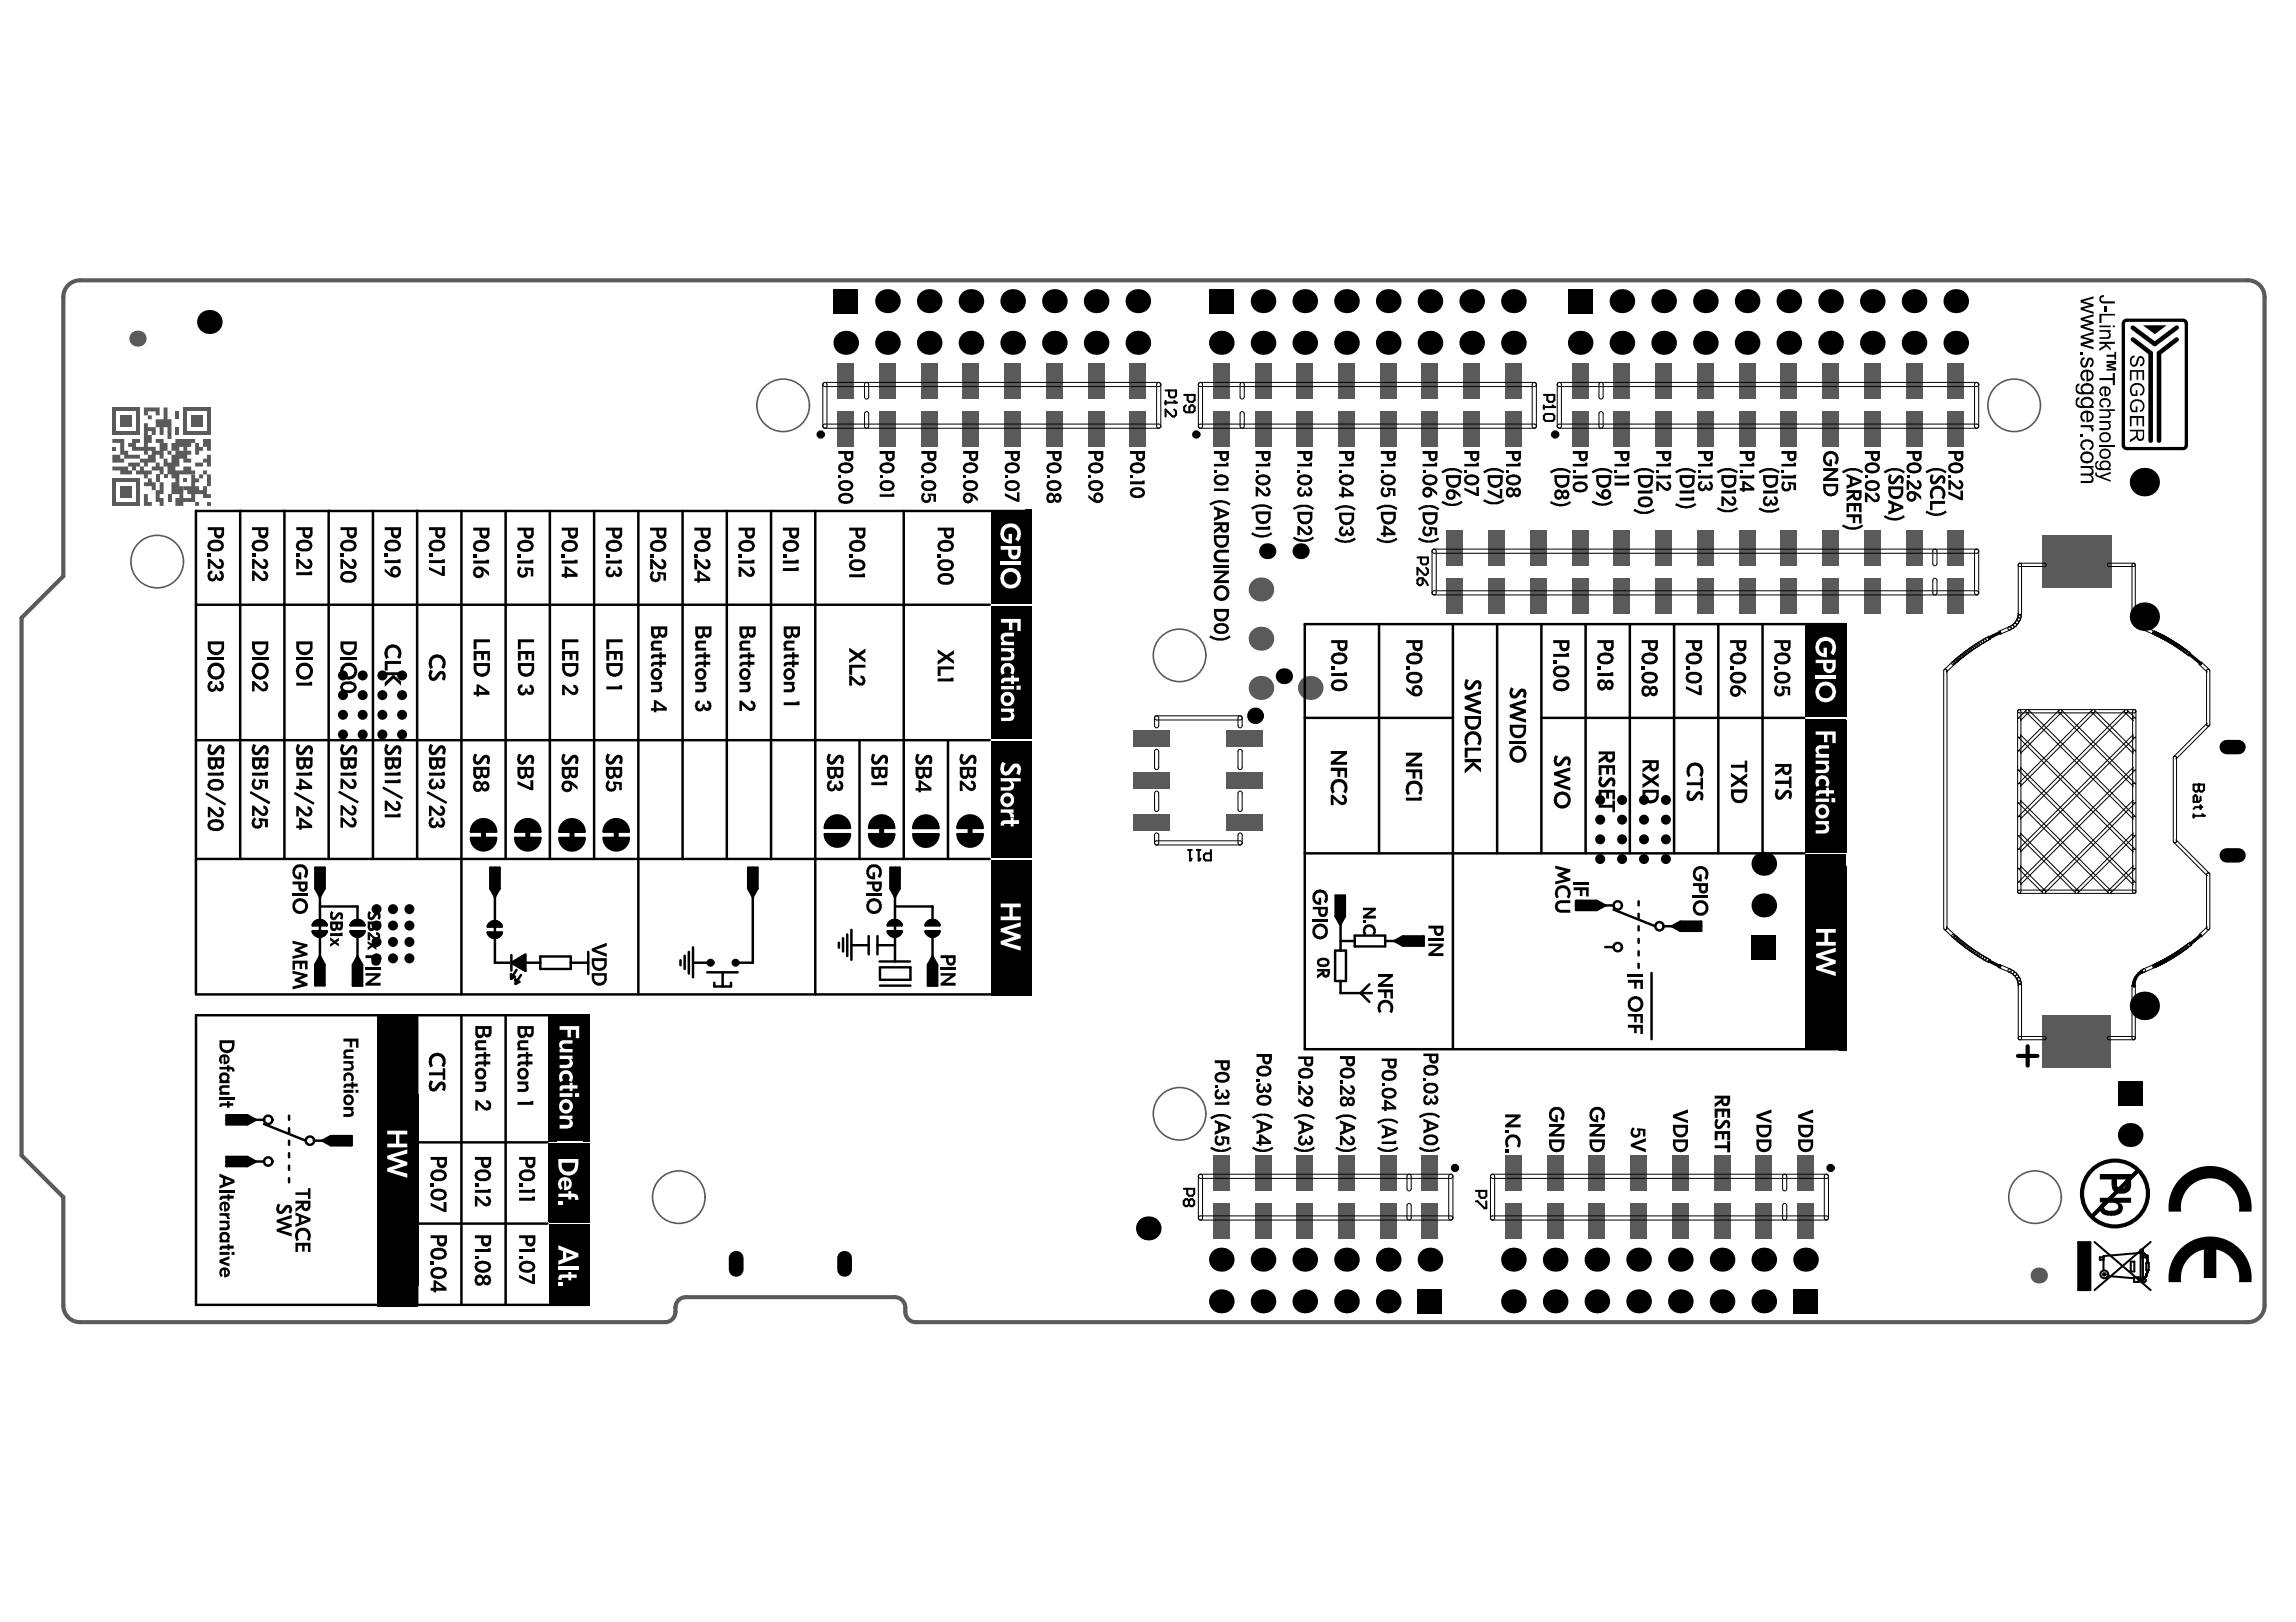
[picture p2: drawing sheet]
<svg xmlns="http://www.w3.org/2000/svg" width="297mm" height="210mm" viewBox="0 0 297 210" stroke-linecap="round" stroke-linejoin="round" font-family="sans-serif">
<g fill="#5a5a5a">
<path d="M22.7 53.2h.5v1.1h-.5z"/>
<path d="M22.7 55.3h.5v1h-.5z"/>
<path d="M21.2 52.7h.5v1.6h.5v2.5h-.5v-1.5h-.5v1h-.5v-1h-.6v-1h1.1z"/>
<path d="M18.6 52.7h2.1v1.1h-.6v-.6h-1v.6h.5v.5h-.5v-.5h-.5z"/>
<path d="M14.5 57.8h.5v.5h-.5z"/>
<path d="M14.5 56.8h1.6v1.5h.5v.5h1.5v.6h-2v.5h-1.6v-1.1h1.1v.6h.5v-.6h-.5v-1.5h-1.1z"/>
<path d="M18.6 54.8h.5v.5h1v1h-.5v-.5h-.5v.5h.5v1h-.5v.5h1v.5h.6v-1h-.6v-.5h1.1v.5h.5v1h.5v.5h-.5v-.5h-.5v1.1h-.5v-.6h-.6v1.1h-1v.5h-.5v-.5h-.5v-.5h1v-.6h.5v-.5h-.5v.5h-.5v-.5h-1.5v-.5h-.5v-.5h.5v-.5h1v.5h-.5v.5h1z"/>
<path d="M17.6 60.9h.5v-.5h.5v.5h1v.5h-.5v.5h-.5v-.5h-1z"/>
<path d="M16.6 59.9h1.5v.5h-.5v.5h-.5v-.5h-.5z"/>
<path d="M14.5 60.4h2.1v.5h.5v.5h-1.5v-.5h-1.1z"/>
<path d="M26.8 65h.5v.5h-.5z"/>
<path d="M24.7 61.4h.5v.5h.6v-.5h.5v-.5h.5v.5h.5v1.5h-.5v-1.5h-.5v.5h-.5v.5h-.6v.5h.6v.5h.5v-.5h.5v1h.5v.6h-1v-.6h-1.1v1.1h.6v.5h-.6v-.5h-1.5v.5h-1v-1h.5v-.6h.5v.6h1v-.6h-.5v-.5h-.5v-.5h1z"/>
<path d="M25.2 59.9h1.1v-.5h.5v-.6h.5v1.6h-.5v-.5h-.5v.5h-1.1z"/>
<path d="M26.3 56.8h1v1.5h-.5v-.5h-.5z"/>
<path d="M25.2 57.3h.6v.5h.5v.5h-.5v.5h-.6z"/>
<path d="M22.2 57.3h.5v-.5h2.5v.5h-.5v.5h-.5v.5h-.5v-.5h-.5v.5h-1z"/>
<path d="M21.2 59.4h.5v.5h.5v-1.1h.5v-.5h2v.5h-.5v.6h.5v.5h-1v-.5h-.5v1h-.5v.5h1v-.5h1v.5h.5v.5h-2v1.5h.5v1h-1.5v-1.5h.5v-.5h-.5v-.5h-.5v-1h-.5z"/>
<path d="M21.2 61.4h.5v.5h-.5z"/>
<path d="M19.6 60.4h.5v-.5h.6v.5h.5v1h-.5v-.5h-1.1z"/>
<path d="M20.1 61.4h.6v1h-.6z"/>
<path d="M18.6 62.4h.5v-.5h.5v.5h.5v1h-.5v-.5h-1z"/>
<path d="M20.7 62.4h.5v1.5h-.5v.6h.5v1h-.5v-.5h-.6v-1.6h.6z"/>
<path d="M18.6 63.9h.5v1.1h.5v.5h-1z"/>
<path d="M14.5 55.8h3.6v.5h-3.6z"/>
<path d="M17.6 52.7h.5v3.6h-.5z"/>
<path d="M14.5 52.7h3.6v.5h-3.6z"/>
<path d="M14.5 52.7h.5v3.6h-.5z"/>
<path d="M15.6 53.8h1.5v1.5h-1.5z"/>
<path d="M15.6 62.9h1.5v1.5h-1.5z"/>
<path d="M14.5 61.9h.5v3.6h-.5z"/>
<path d="M14.5 61.9h3.6v.5h-3.6z"/>
<path d="M17.6 61.9h.5v3.6h-.5z"/>
<path d="M14.5 65h3.6v.5h-3.6z"/>
<path d="M24.7 53.7h1.6v1.6h-1.6z"/>
<path d="M23.7 52.7h.5v3.6h-.5z"/>
<path d="M23.7 52.7h3.6v.5h-3.6z"/>
<path d="M26.8 52.7h.5v3.6h-.5z"/>
<path d="M23.7 55.8h3.6v.5h-3.6z"/>
<path d="M23.7 61.9h.5v.5h-.5z"/>
<path d="M21.7 63.9h.5v1.1h-.5z"/>
</g>
<g fill="none" stroke="#5a5a5a" stroke-width=".21">
<circle cx="101.3" cy="52.5" r="3.4"/>
<circle cx="260.6" cy="52.5" r="3.4"/>
<circle cx="20.3" cy="72.7" r="3.4"/>
<circle cx="152.6" cy="84.8" r="3.4"/>
<circle cx="87.8" cy="154.9" r="3.4"/>
<circle cx="152.6" cy="144.1" r="3.4"/>
<circle cx="263.3" cy="154.9" r="3.4"/>
</g>
<path d="M8.8 36.9l.5-.3 .5-.2 .6-.1h280.4a2.16 2.16 0 0 1 2.2 2.1v130.5a2.16 2.16 0 0 1-2.2 2.2h-172.3a1.47 1.47 0 0 1-1.4-1.9 1.35 1.35 0 0 0-1.3-1.3h-27.1a1.47 1.47 0 0 0-1.3 1.9 1.35 1.35 0 0 1-1.4 1.3h-75.6a2.16 2.16 0 0 1-2.2-2.2v-14l-5.4-5.4v-69.5l5.4-5.4v-36.2l.1-.5 .2-.6z" fill="none" stroke="#5a5a5a" stroke-width=".53"/>
<g fill="#000">
<circle cx="114.8" cy="39" r="1.57"/>
<circle cx="120.2" cy="39" r="1.57"/>
<circle cx="125.6" cy="39" r="1.57"/>
<circle cx="131" cy="39" r="1.57"/>
<circle cx="136.4" cy="39" r="1.57"/>
<circle cx="141.8" cy="39" r="1.57"/>
<circle cx="147.2" cy="39" r="1.57"/>
<circle cx="163.4" cy="39" r="1.57"/>
<circle cx="168.8" cy="39" r="1.57"/>
<circle cx="174.2" cy="39" r="1.57"/>
<circle cx="179.6" cy="39" r="1.57"/>
<circle cx="185" cy="39" r="1.57"/>
<circle cx="190.4" cy="39" r="1.57"/>
<circle cx="195.8" cy="39" r="1.57"/>
<circle cx="209.8" cy="39" r="1.57"/>
<circle cx="215.2" cy="39" r="1.57"/>
<circle cx="220.6" cy="39" r="1.57"/>
<circle cx="226" cy="39" r="1.57"/>
<circle cx="231.4" cy="39" r="1.57"/>
<circle cx="236.8" cy="39" r="1.57"/>
<circle cx="242.2" cy="39" r="1.57"/>
<circle cx="247.6" cy="39" r="1.57"/>
<circle cx="253" cy="39" r="1.57"/>
<circle cx="27.1" cy="41.7" r="1.57"/>
<circle cx="109.4" cy="44.4" r="1.57"/>
<circle cx="114.8" cy="44.4" r="1.57"/>
<circle cx="120.2" cy="44.4" r="1.57"/>
<circle cx="125.6" cy="44.4" r="1.57"/>
<circle cx="131" cy="44.4" r="1.57"/>
<circle cx="136.4" cy="44.4" r="1.57"/>
<circle cx="141.8" cy="44.4" r="1.57"/>
<circle cx="147.2" cy="44.4" r="1.57"/>
<circle cx="158" cy="44.4" r="1.57"/>
<circle cx="163.4" cy="44.4" r="1.57"/>
<circle cx="168.8" cy="44.4" r="1.57"/>
<circle cx="174.2" cy="44.4" r="1.57"/>
<circle cx="179.6" cy="44.4" r="1.57"/>
<circle cx="185" cy="44.4" r="1.57"/>
<circle cx="190.4" cy="44.4" r="1.57"/>
<circle cx="195.8" cy="44.4" r="1.57"/>
<circle cx="204.4" cy="44.4" r="1.57"/>
<circle cx="209.8" cy="44.4" r="1.57"/>
<circle cx="215.2" cy="44.4" r="1.57"/>
<circle cx="220.6" cy="44.4" r="1.57"/>
<circle cx="226" cy="44.4" r="1.57"/>
<circle cx="231.4" cy="44.4" r="1.57"/>
<circle cx="236.8" cy="44.4" r="1.57"/>
<circle cx="242.2" cy="44.4" r="1.57"/>
<circle cx="247.6" cy="44.4" r="1.57"/>
<circle cx="253" cy="44.4" r="1.57"/>
<circle cx="163.9" cy="71.3" r="1.04"/>
<circle cx="168.3" cy="71.3" r="1.04"/>
<circle cx="277.4" cy="79.8" r="1.87"/>
<circle cx="277.4" cy="62.4" r="1.87"/>
<circle cx="44.4" cy="95.1" r=".65"/>
<circle cx="44.4" cy="87.4" r=".65"/>
<circle cx="44.4" cy="92.5" r=".65"/>
<circle cx="44.4" cy="90" r=".65"/>
<circle cx="46.9" cy="95.1" r=".65"/>
<circle cx="46.9" cy="87.4" r=".65"/>
<circle cx="46.9" cy="92.5" r=".65"/>
<circle cx="46.9" cy="90" r=".65"/>
<circle cx="49.5" cy="95.1" r=".65"/>
<circle cx="49.5" cy="87.4" r=".65"/>
<circle cx="49.5" cy="92.5" r=".65"/>
<circle cx="49.5" cy="90" r=".65"/>
<circle cx="52" cy="95.1" r=".65"/>
<circle cx="52" cy="87.4" r=".65"/>
<circle cx="52" cy="92.5" r=".65"/>
<circle cx="52" cy="90" r=".65"/>
<circle cx="166.1" cy="87.5" r="1.04"/>
<circle cx="48.7" cy="119.8" r=".65"/>
<circle cx="48.7" cy="117.7" r=".65"/>
<circle cx="50.8" cy="119.8" r=".65"/>
<circle cx="50.8" cy="117.7" r=".65"/>
<circle cx="53" cy="119.8" r=".65"/>
<circle cx="53" cy="117.7" r=".65"/>
<circle cx="207" cy="111.2" r=".65"/>
<circle cx="207" cy="108.6" r=".65"/>
<circle cx="207" cy="103.5" r=".65"/>
<circle cx="207" cy="106.1" r=".65"/>
<circle cx="209.9" cy="111.2" r=".65"/>
<circle cx="209.9" cy="106.1" r=".65"/>
<circle cx="209.9" cy="103.5" r=".65"/>
<circle cx="209.9" cy="108.6" r=".65"/>
<circle cx="212.7" cy="111.2" r=".65"/>
<circle cx="212.7" cy="103.5" r=".65"/>
<circle cx="212.7" cy="108.6" r=".65"/>
<circle cx="212.7" cy="106.1" r=".65"/>
<circle cx="215.5" cy="111.2" r=".65"/>
<circle cx="215.5" cy="103.5" r=".65"/>
<circle cx="215.5" cy="106.1" r=".65"/>
<circle cx="215.5" cy="108.6" r=".65"/>
<circle cx="228.2" cy="117.2" r="1.57"/>
<circle cx="228.2" cy="111.8" r="1.57"/>
<circle cx="48.7" cy="124" r=".65"/>
<circle cx="48.7" cy="121.9" r=".65"/>
<circle cx="50.8" cy="124" r=".65"/>
<circle cx="50.8" cy="121.9" r=".65"/>
<circle cx="53" cy="124" r=".65"/>
<circle cx="53" cy="121.9" r=".65"/>
<circle cx="277.4" cy="130.2" r="1.87"/>
<circle cx="148.6" cy="159" r="1.57"/>
<circle cx="275.6" cy="146.9" r="1.57"/>
<circle cx="158" cy="163" r="1.57"/>
<circle cx="158" cy="168.4" r="1.57"/>
<circle cx="163.4" cy="168.4" r="1.57"/>
<circle cx="163.4" cy="163" r="1.57"/>
<circle cx="168.8" cy="168.4" r="1.57"/>
<circle cx="168.8" cy="163" r="1.57"/>
<circle cx="174.2" cy="168.4" r="1.57"/>
<circle cx="174.2" cy="163" r="1.57"/>
<circle cx="179.6" cy="163" r="1.57"/>
<circle cx="179.6" cy="168.4" r="1.57"/>
<circle cx="185" cy="163" r="1.57"/>
<circle cx="195.8" cy="163" r="1.57"/>
<circle cx="195.8" cy="168.4" r="1.57"/>
<circle cx="201.2" cy="168.4" r="1.57"/>
<circle cx="201.2" cy="163" r="1.57"/>
<circle cx="206.6" cy="163" r="1.57"/>
<circle cx="206.6" cy="168.4" r="1.57"/>
<circle cx="212" cy="168.4" r="1.57"/>
<circle cx="212" cy="163" r="1.57"/>
<circle cx="217.4" cy="168.4" r="1.57"/>
<circle cx="217.4" cy="163" r="1.57"/>
<circle cx="222.8" cy="168.4" r="1.57"/>
<circle cx="222.8" cy="163" r="1.57"/>
<circle cx="228.2" cy="163" r="1.57"/>
<circle cx="228.2" cy="168.4" r="1.57"/>
<circle cx="233.6" cy="163" r="1.57"/>
</g>
<g fill="#000">
<path d="M107.8 37.4h3.2v3.2h-3.2z" fill-rule="evenodd"/>
<path d="M156.4 37.4h3.2v3.2h-3.2z" fill-rule="evenodd"/>
<path d="M202.8 37.4h3.2v3.2h-3.2z" fill-rule="evenodd"/>
<path d="M226.6 121h3.2v3.2h-3.2z" fill-rule="evenodd"/>
<path d="M274 139.9h3.2v3.2h-3.2z" fill-rule="evenodd"/>
<path d="M183.4 166.8h3.2v3.2h-3.2z" fill-rule="evenodd"/>
<path d="M232 166.8h3.2v3.2h-3.2z" fill-rule="evenodd"/>
</g>
<path d="M288.1 96.7h1.5M288.1 110.7h1.5M95.2 162.8v1.5M109.3 162.8v1.5" fill="none" stroke="#000" stroke-width="1.9"/>
<g fill="#5a5a5a">
<path d="M264.2 131.4h8.9v6.8h-8.9z" fill-rule="evenodd"/>
<path d="M264.2 69.2h8.9v6.8h-8.9z" fill-rule="evenodd"/>
<path d="M187.2 74.8h2.1v4.7h-2.1z" fill-rule="evenodd"/>
<path d="M187.2 68.6h2.1v4.6h-2.1z" fill-rule="evenodd"/>
<path d="M208.7 74.8h2.2v4.7h-2.2z" fill-rule="evenodd"/>
<path d="M208.7 68.6h2.2v4.6h-2.2z" fill-rule="evenodd"/>
<path d="M203.3 74.8h2.2v4.7h-2.2z" fill-rule="evenodd"/>
<path d="M203.3 68.6h2.2v4.6h-2.2z" fill-rule="evenodd"/>
<path d="M251.9 68.6h2.2v4.6h-2.2z" fill-rule="evenodd"/>
<path d="M251.9 74.8h2.2v4.7h-2.2z" fill-rule="evenodd"/>
<path d="M230.3 74.8h2.2v4.7h-2.2z" fill-rule="evenodd"/>
<path d="M230.3 68.6h2.2v4.6h-2.2z" fill-rule="evenodd"/>
<path d="M224.9 74.8h2.2v4.7h-2.2z" fill-rule="evenodd"/>
<path d="M224.9 68.6h2.2v4.6h-2.2z" fill-rule="evenodd"/>
<path d="M235.7 74.8h2.2v4.7h-2.2z" fill-rule="evenodd"/>
<path d="M235.7 68.6h2.2v4.6h-2.2z" fill-rule="evenodd"/>
<path d="M241.1 74.8h2.2v4.7h-2.2z" fill-rule="evenodd"/>
<path d="M241.1 68.6h2.2v4.6h-2.2z" fill-rule="evenodd"/>
<path d="M246.5 68.6h2.2v4.6h-2.2z" fill-rule="evenodd"/>
<path d="M246.5 74.8h2.2v4.7h-2.2z" fill-rule="evenodd"/>
<path d="M214.1 68.6h2.2v4.6h-2.2z" fill-rule="evenodd"/>
<path d="M214.1 74.8h2.2v4.7h-2.2z" fill-rule="evenodd"/>
<path d="M219.5 68.6h2.2v4.6h-2.2z" fill-rule="evenodd"/>
<path d="M219.5 74.8h2.2v4.7h-2.2z" fill-rule="evenodd"/>
<path d="M197.9 68.6h2.2v4.6h-2.2z" fill-rule="evenodd"/>
<path d="M197.9 74.8h2.2v4.7h-2.2z" fill-rule="evenodd"/>
<path d="M192.6 68.6h2.1v4.6h-2.1z" fill-rule="evenodd"/>
<path d="M192.6 74.8h2.1v4.7h-2.1z" fill-rule="evenodd"/>
<path d="M200.1 155.7h2.2v4.7h-2.2z" fill-rule="evenodd"/>
<path d="M200.1 149.5h2.2v4.6h-2.2z" fill-rule="evenodd"/>
<path d="M194.7 155.7h2.2v4.7h-2.2z" fill-rule="evenodd"/>
<path d="M194.7 149.5h2.2v4.6h-2.2z" fill-rule="evenodd"/>
<path d="M227.1 155.7h2.2v4.7h-2.2z" fill-rule="evenodd"/>
<path d="M227.1 149.5h2.2v4.6h-2.2z" fill-rule="evenodd"/>
<path d="M221.7 149.5h2.2v4.6h-2.2z" fill-rule="evenodd"/>
<path d="M221.7 155.7h2.2v4.7h-2.2z" fill-rule="evenodd"/>
<path d="M216.3 149.5h2.2v4.6h-2.2z" fill-rule="evenodd"/>
<path d="M216.3 155.7h2.2v4.7h-2.2z" fill-rule="evenodd"/>
<path d="M205.5 149.5h2.2v4.6h-2.2z" fill-rule="evenodd"/>
<path d="M205.5 155.7h2.2v4.7h-2.2z" fill-rule="evenodd"/>
<path d="M210.9 149.5h2.2v4.6h-2.2z" fill-rule="evenodd"/>
<path d="M210.9 155.7h2.2v4.7h-2.2z" fill-rule="evenodd"/>
<path d="M232.5 155.7h2.2v4.7h-2.2z" fill-rule="evenodd"/>
<path d="M232.5 149.5h2.2v4.6h-2.2z" fill-rule="evenodd"/>
<path d="M189.3 47h2.2v4.7h-2.2z" fill-rule="evenodd"/>
<path d="M189.3 53.2h2.2v4.7h-2.2z" fill-rule="evenodd"/>
<path d="M194.7 47h2.2v4.7h-2.2z" fill-rule="evenodd"/>
<path d="M194.7 53.2h2.2v4.7h-2.2z" fill-rule="evenodd"/>
<path d="M162.3 47h2.2v4.7h-2.2z" fill-rule="evenodd"/>
<path d="M162.3 53.2h2.2v4.7h-2.2z" fill-rule="evenodd"/>
<path d="M167.7 53.2h2.2v4.7h-2.2z" fill-rule="evenodd"/>
<path d="M167.7 47h2.2v4.7h-2.2z" fill-rule="evenodd"/>
<path d="M173.1 53.2h2.2v4.7h-2.2z" fill-rule="evenodd"/>
<path d="M173.1 47h2.2v4.7h-2.2z" fill-rule="evenodd"/>
<path d="M183.9 53.2h2.2v4.7h-2.2z" fill-rule="evenodd"/>
<path d="M183.9 47h2.2v4.7h-2.2z" fill-rule="evenodd"/>
<path d="M178.5 53.2h2.2v4.7h-2.2z" fill-rule="evenodd"/>
<path d="M178.5 47h2.2v4.7h-2.2z" fill-rule="evenodd"/>
<path d="M156.9 47h2.2v4.7h-2.2z" fill-rule="evenodd"/>
<path d="M156.9 53.2h2.2v4.7h-2.2z" fill-rule="evenodd"/>
<path d="M246.5 47h2.2v4.7h-2.2z" fill-rule="evenodd"/>
<path d="M246.5 53.2h2.2v4.7h-2.2z" fill-rule="evenodd"/>
<path d="M251.9 47h2.2v4.7h-2.2z" fill-rule="evenodd"/>
<path d="M251.9 53.2h2.2v4.7h-2.2z" fill-rule="evenodd"/>
<path d="M203.3 53.2h2.2v4.7h-2.2z" fill-rule="evenodd"/>
<path d="M203.3 47h2.2v4.7h-2.2z" fill-rule="evenodd"/>
<path d="M224.9 47h2.2v4.7h-2.2z" fill-rule="evenodd"/>
<path d="M224.9 53.2h2.2v4.7h-2.2z" fill-rule="evenodd"/>
<path d="M230.3 47h2.2v4.7h-2.2z" fill-rule="evenodd"/>
<path d="M230.3 53.2h2.2v4.7h-2.2z" fill-rule="evenodd"/>
<path d="M219.5 47h2.2v4.7h-2.2z" fill-rule="evenodd"/>
<path d="M219.5 53.2h2.2v4.7h-2.2z" fill-rule="evenodd"/>
<path d="M214.1 47h2.2v4.7h-2.2z" fill-rule="evenodd"/>
<path d="M214.1 53.2h2.2v4.7h-2.2z" fill-rule="evenodd"/>
<path d="M208.7 53.2h2.2v4.7h-2.2z" fill-rule="evenodd"/>
<path d="M208.7 47h2.2v4.7h-2.2z" fill-rule="evenodd"/>
<path d="M241.1 53.2h2.2v4.7h-2.2z" fill-rule="evenodd"/>
<path d="M241.1 47h2.2v4.7h-2.2z" fill-rule="evenodd"/>
<path d="M235.7 53.2h2.2v4.7h-2.2z" fill-rule="evenodd"/>
<path d="M235.7 47h2.2v4.7h-2.2z" fill-rule="evenodd"/>
<path d="M183.9 149.5h2.2v4.6h-2.2z" fill-rule="evenodd"/>
<path d="M183.9 155.7h2.2v4.7h-2.2z" fill-rule="evenodd"/>
<path d="M162.3 155.7h2.2v4.7h-2.2z" fill-rule="evenodd"/>
<path d="M162.3 149.5h2.2v4.6h-2.2z" fill-rule="evenodd"/>
<path d="M156.9 155.7h2.2v4.7h-2.2z" fill-rule="evenodd"/>
<path d="M156.9 149.5h2.2v4.6h-2.2z" fill-rule="evenodd"/>
<path d="M167.7 155.7h2.2v4.7h-2.2z" fill-rule="evenodd"/>
<path d="M167.7 149.5h2.2v4.6h-2.2z" fill-rule="evenodd"/>
<path d="M173.1 155.7h2.2v4.7h-2.2z" fill-rule="evenodd"/>
<path d="M173.1 149.5h2.2v4.6h-2.2z" fill-rule="evenodd"/>
<path d="M178.5 149.5h2.2v4.6h-2.2z" fill-rule="evenodd"/>
<path d="M178.5 155.7h2.2v4.7h-2.2z" fill-rule="evenodd"/>
<path d="M146.7 94.5h4.7v2.2h-4.7z" fill-rule="evenodd"/>
<path d="M146.7 99.9h4.7v2.2h-4.7z" fill-rule="evenodd"/>
<path d="M158.7 94.5h4.7v2.2h-4.7z" fill-rule="evenodd"/>
<path d="M158.7 99.9h4.7v2.2h-4.7z" fill-rule="evenodd"/>
<path d="M146.7 105.3h4.7v2.2h-4.7z" fill-rule="evenodd"/>
<path d="M158.7 105.3h4.7v2.2h-4.7z" fill-rule="evenodd"/>
<path d="M140.7 47h2.2v4.7h-2.2z" fill-rule="evenodd"/>
<path d="M140.7 53.2h2.2v4.7h-2.2z" fill-rule="evenodd"/>
<path d="M146.1 47h2.2v4.7h-2.2z" fill-rule="evenodd"/>
<path d="M146.1 53.2h2.2v4.7h-2.2z" fill-rule="evenodd"/>
<path d="M113.7 47h2.2v4.7h-2.2z" fill-rule="evenodd"/>
<path d="M113.7 53.2h2.2v4.7h-2.2z" fill-rule="evenodd"/>
<path d="M119.1 53.2h2.2v4.7h-2.2z" fill-rule="evenodd"/>
<path d="M119.1 47h2.2v4.7h-2.2z" fill-rule="evenodd"/>
<path d="M124.5 53.2h2.2v4.7h-2.2z" fill-rule="evenodd"/>
<path d="M124.5 47h2.2v4.7h-2.2z" fill-rule="evenodd"/>
<path d="M135.3 53.2h2.2v4.7h-2.2z" fill-rule="evenodd"/>
<path d="M135.3 47h2.2v4.7h-2.2z" fill-rule="evenodd"/>
<path d="M129.9 53.2h2.2v4.7h-2.2z" fill-rule="evenodd"/>
<path d="M129.9 47h2.2v4.7h-2.2z" fill-rule="evenodd"/>
<path d="M108.3 47h2.2v4.7h-2.2z" fill-rule="evenodd"/>
<path d="M108.3 53.2h2.2v4.7h-2.2z" fill-rule="evenodd"/>
</g>
<g fill="#5a5a5a">
<circle cx="163.1" cy="89" r="1.57"/>
<circle cx="163.1" cy="82.7" r="1.57"/>
<circle cx="169.5" cy="89" r="1.57"/>
<circle cx="163.1" cy="76.3" r="1.57"/>
<circle cx="17.8" cy="43.8" r="1.05"/>
<circle cx="263.8" cy="165.1" r="1.05"/>
</g>
<g fill="#000">
<path d="M277.2 42.1h3.1l-1.5 1.1zM40.8 112.3h1.3v2.8l-.7 .7-.1-.1-.5-.6zM40.7 119.2a1.09 1.09 0 0 1 1.7 .6l-.1 .1h-2a.7 .7 0 0 1 .4-.7zM45.5 119.2a1.09 1.09 0 0 1 1.8 .6l-.1 .1h-2a.7 .7 0 0 1 .3-.7zM61.3 106.5l.4-.3h.4a1.3 1.3 0 0 1 1.9 .7l.2 .7h-3.4zM60.9 108.5h3.4l-.4 1-.5 .3-.4 .1a1.3 1.3 0 0 1-1.8-.8zM63.5 112.3h1.3l-.1 2.8-.6 .7-.2-.1-.4-.6zM67 106.5l.4-.3h.4a1.3 1.3 0 0 1 1.9 .7l.2 .7h-3.4zM66.7 108.5h3.4l-.5 1-.5 .3-.3 .1a1.3 1.3 0 0 1-1.9-.8zM72.7 106.6l.4-.4h.4a1.3 1.3 0 0 1 1.9 .7l.2 .7h-3.4zM72.4 108.5h3.4l-.5 1-.4 .3-.4 .1a1.3 1.3 0 0 1-1.9-.8zM78.4 106.5l.5-.3h.3a1.3 1.3 0 0 1 1.9 .7l.2 .7h-3.4z"/>
<path d="M78.1 108.5h3.4l-.5 1-.4 .3-.4 .1a1.3 1.3 0 0 1-1.9-.8zM96.8 112.3h1.3v2.8l-.7 .7-.1-.1-.5-.6zM107 106.1l.5-.4h.4a1.3 1.3 0 0 1 1.8 .7l.3 .7h-3.4zM106.7 108h3.4l-.5 1-.4 .4h-.4a1.3 1.3 0 0 1-1.9-.8zM112.8 106.1l.4-.4h.4a1.3 1.3 0 0 1 1.9 .7l.2 .7h-3.4zM112.4 108h3.4l-.4 1-.5 .4h-.4a1.3 1.3 0 0 1-1.8-.8zM115.2 112.3h1.3v2.8l-.7 .7-.1-.1-.5-.6zM115 119.2a1.09 1.09 0 0 1 1.8 .6l-.1 .1h-2a.7 .7 0 0 1 .3-.7zM118.5 106.1l.4-.3 .4-.1a1.3 1.3 0 0 1 1.9 .8l.2 .6h-3.4zM118.2 108h3.4l-.5 1-.5 .4h-.3a1.3 1.3 0 0 1-1.9-.7zM119.9 119.2a1.09 1.09 0 0 1 1.8 .6l-.1 .1h-2a.7 .7 0 0 1 .3-.7zM124.2 106.1l.4-.4h.4a1.3 1.3 0 0 1 1.9 .7l.2 .7h-3.4z"/>
<path d="M123.9 108h3.4l-.5 1-.4 .4h-.4a1.3 1.3 0 0 1-1.9-.8zM172.8 115.9h1.3v2.8l-.7 .7-.1-.1-.5-.6zM201.2 112l2 .5v.3l-1.1 .5 1.1 .4v.3l-2 .4v-.3l1.3-.3-1-.4v-.3l1-.4-1.3-.3zM201.3 116.8l.2-.2 .3-.1h1.4v.4h-1.2a.43 .43 0 0 0-.5 .4 .43 .43 0 0 0 .5 .4h1.2v.4h-1.2a.82 .82 0 0 1-.8-1.1zM201.5 114.8a1.08 1.08 0 0 1 1.4 .1 1.08 1.08 0 0 1 .1 1.4l-.3-.2a.67 .67 0 0 0-.1-1 .67 .67 0 0 0-1 .2l-.1 .5 .2 .3-.3 .2-.1-.1a1.22 1.22 0 0 1 .2-1.4zM203.6 114.1h1.9v.4h-1.9zM203.9 116.4l2.8 .1 .7 .7-.1 .1-.6 .4h-2.8zM203.6 114.8h1.9v1.2h-.3v-.8h-.5v.8h-.3v-.8h-.8zM40.4 120.4h2a1.06 1.06 0 0 1-1 1 1.06 1.06 0 0 1-1.1-.9zM40.7 124.7l.7-.7 .1 .1 .4 .6v2.8h-1.2zM45.4 120.4h1.9a1.06 1.06 0 0 1-1 1 1.06 1.06 0 0 1-1.1-.9zM45.5 124.8l.8-.7h.1l.4 .7v2.7l-1.3 .1z"/>
<path d="M63.1 120.5l1.9 .1a1.06 1.06 0 0 1-1 .9 1.06 1.06 0 0 1-1.1-.8zM63.3 119.3a1.09 1.09 0 0 1 1.8 .6l-.2 .2-1.9-.1a.7 .7 0 0 1 .3-.7zM66.6 124.3l1.4-.7 .1 1.1-.2 .9-1.6-.9zM114.8 120.4h2a1.06 1.06 0 0 1-1 1 1.06 1.06 0 0 1-1.1-.9zM119.7 120.4h2a1.06 1.06 0 0 1-1 1 1.06 1.06 0 0 1-1.1-.9zM119.9 124.8l.7-.7h.2l.4 .7v2.7l-1.3 .1zM180.7 121.7l.7-.5h2.8v1.3h-2.8l-.7-.7zM216.6 119.7l.7-.4h2.8v1.3h-2.8l-.7-.7zM29.3 149.6h2.8l.7 .7-.1 .1-.6 .5h-2.8zM29.3 144.2h2.8l.7 .7-.1 .1-.6 .5h-2.8zM35.8 157.9l1.9-.7v.4l-1.4 .4 1.4 .5v.3l-1.4 .4 1.4 .4v.4l-1.9-.6v-.4l1.3-.4-1.3-.4zM35.9 155.8h.1l.3 .1-.2 .5a.24 .24 0 0 0 .1 .3 .24 .24 0 0 0 .3-.2l.3-.3a.56 .56 0 0 1 .7-.2 .56 .56 0 0 1 .2 .8l-.1 .3-.3-.2 .1-.3a.18 .18 0 0 0-.1-.3 .18 .18 0 0 0-.2 .2l-.2 .3a.64 .64 0 0 1-.9 .2 .64 .64 0 0 1-.2-.9z"/>
<path d="M38.2 154.3h1.6v-.5h.4v1.4h-.4v-.6h-1.6zM38.4 159.2l.1-.1a1.04 1.04 0 0 1 1.4 0 1.04 1.04 0 0 1 .2 1.3l-.1 .2-.3-.2a.67 .67 0 0 0 0-.9 .67 .67 0 0 0-1 0 .67 .67 0 0 0 0 .9l-.3 .2h-.1a1.29 1.29 0 0 1 .1-1.4zM42.1 147.5l.6-.4h2.8v1.2h-2.8l-.7-.7zM282.1 152.5a5.4 5.4 0 0 1 6.1-1.1 5.4 5.4 0 0 1 3.1 5.4h-1.6a3.8 3.8 0 0 0-3.8-4.3 3.8 3.8 0 0 0-3.7 4.3h-1.6a5.4 5.4 0 0 1 1.5-4.3zM38.2 160.8h2v1.2h-.4v-.8h-.4v.8h-.3v-.8h-.6v.8h-.3zM282.1 161.6a5.4 5.4 0 0 1 6.1-1.1 5.4 5.4 0 0 1 3.1 5.4h-1.6a3.8 3.8 0 0 0-3-4.2v3.7h-1.6v-3.7a3.8 3.8 0 0 0-2.9 4.2h-1.6a5.4 5.4 0 0 1 1.5-4.3z"/>
<path d="M39 157.5v.6l.7-.3zM38.2 156.9l2 .7v.4l-2 .8v-.4l.5-.2v-.8l-.5-.1z"/>
<path d="M39.3 155.8v.2a.27 .27 0 0 0 .3 .4 .27 .27 0 0 0 .2-.4v-.2zM38.2 155.4h2v.7a.6 .6 0 0 1-.6 .6 .6 .6 0 0 1-.6-.5l-.8 .6v-.4l.8-.5v-.1h-.8z"/>
</g>
<g fill="none" stroke="#000" stroke-width=".13">
<path d="M106.5 49.6a.27 .27 0 0 1 .3-.1 .27 .27 0 0 1 .2 .3v5.3a.27 .27 0 0 1-.3 .3 .27 .27 0 0 1-.3-.3zM106.5 55l.2-.1h43.2a.27 .27 0 0 1 .3 .2 .27 .27 0 0 1-.3 .3h-43.2a.27 .27 0 0 1-.2-.4zM106.5 49.6l.2-.1h43.2a.27 .27 0 0 1 .3 .3 .27 .27 0 0 1-.3 .2h-43.2a.27 .27 0 0 1-.2-.4zM111.9 49.6a.27 .27 0 0 1 .3-.1 .27 .27 0 0 1 .2 .3v1.6a.27 .27 0 0 1-.3 .2 .27 .27 0 0 1-.3-.2zM111.9 53.4a.27 .27 0 0 1 .3-.1 .27 .27 0 0 1 .2 .2v1.6a.27 .27 0 0 1-.3 .3 .27 .27 0 0 1-.3-.3zM149.7 49.6a.27 .27 0 0 1 .3-.1 .27 .27 0 0 1 .2 .3v5.3a.27 .27 0 0 1-.3 .3 .27 .27 0 0 1-.3-.3zM155.1 49.6a.27 .27 0 0 1 .3-.1 .27 .27 0 0 1 .2 .3v5.3a.27 .27 0 0 1-.3 .3 .27 .27 0 0 1-.3-.3zM155.1 55l.2-.1h43.2a.27 .27 0 0 1 .3 .2 .27 .27 0 0 1-.3 .3h-43.2a.27 .27 0 0 1-.2-.4zM155.1 49.6l.2-.1h43.2a.27 .27 0 0 1 .3 .3 .27 .27 0 0 1-.3 .2h-43.2a.27 .27 0 0 1-.2-.4zM160.5 49.6a.27 .27 0 0 1 .3-.1 .27 .27 0 0 1 .2 .3v1.6a.27 .27 0 0 1-.3 .2 .27 .27 0 0 1-.3-.2zM160.5 53.4a.27 .27 0 0 1 .3-.1 .27 .27 0 0 1 .2 .2v1.6a.27 .27 0 0 1-.3 .3 .27 .27 0 0 1-.3-.3zM198.3 49.6a.27 .27 0 0 1 .3-.1 .27 .27 0 0 1 .2 .3v5.3a.27 .27 0 0 1-.3 .3 .27 .27 0 0 1-.3-.3z"/>
<path d="M201.5 49.6l.2-.1h54a.27 .27 0 0 1 .3 .3 .27 .27 0 0 1-.3 .2h-54a.27 .27 0 0 1-.2-.4zM201.5 55l.2-.1h54a.27 .27 0 0 1 .3 .2 .27 .27 0 0 1-.3 .3h-54a.27 .27 0 0 1-.2-.4zM201.5 49.6a.27 .27 0 0 1 .3-.1 .27 .27 0 0 1 .2 .3v5.3a.27 .27 0 0 1-.3 .3 .27 .27 0 0 1-.2-.3zM206.9 53.4a.27 .27 0 0 1 .3-.1 .27 .27 0 0 1 .2 .2v1.6a.27 .27 0 0 1-.3 .3 .27 .27 0 0 1-.2-.3zM206.9 49.6a.27 .27 0 0 1 .3-.1 .27 .27 0 0 1 .2 .3v1.6a.27 .27 0 0 1-.3 .2 .27 .27 0 0 1-.2-.2zM255.5 49.6a.27 .27 0 0 1 .3-.1 .27 .27 0 0 1 .2 .3v5.3a.27 .27 0 0 1-.3 .3 .27 .27 0 0 1-.2-.3zM185.3 71.2a.27 .27 0 0 1 .3-.1 .27 .27 0 0 1 .2 .2v5.4a.27 .27 0 0 1-.3 .3 .27 .27 0 0 1-.2-.3zM185.3 71.2l.2-.1h70.2a.27 .27 0 0 1 .3 .2 .27 .27 0 0 1-.3 .3h-70.2a.27 .27 0 0 1-.2-.4zM185.3 76.6l.2-.1h70.2a.27 .27 0 0 1 .3 .2 .27 .27 0 0 1-.3 .3h-70.2a.27 .27 0 0 1-.2-.4zM250.1 75a.27 .27 0 0 1 .3-.2 .27 .27 0 0 1 .2 .3v1.6a.27 .27 0 0 1-.3 .3 .27 .27 0 0 1-.2-.3zM250.1 71.2a.27 .27 0 0 1 .3-.1 .27 .27 0 0 1 .2 .2v1.6a.27 .27 0 0 1-.3 .3 .27 .27 0 0 1-.2-.3zM255.5 71.2a.27 .27 0 0 1 .3-.1 .27 .27 0 0 1 .2 .2v5.4a.27 .27 0 0 1-.3 .3 .27 .27 0 0 1-.2-.3z"/>
<path d="M261.1 79.7l.1 .3 .3-.2-.1 .4-.2-.2-.2 .1zM261.1 79.3l.2 .3 .2-.2v.4l-.2-.2-.2 .1zM261.2 72.9h.3v.2v6.3l-.2 .2-.2-.2zM261.2 72.9h3.3l.2 .2-.2 .2h-3.2l-.1-.1zM272.7 72.9h3.3l.2 .2-.2 .2h-3.1l-.3-.2zM275.8 79.4l.3 .2 .1-.3 .1 .4-.2-.1-.2 .2zM275.9 79.8l.2 .2 .2-.3 .1 .4-.3-.1-.1 .2zM275.9 72.9h.3v.2v6.3l-.2 .2-.2-.2zM149.4 97.1a.27 .27 0 0 1 .3-.1 .27 .27 0 0 1 .2 .2v2.1a.27 .27 0 0 1-.3 .3 .27 .27 0 0 1-.2-.3zM149.4 92.8a.27 .27 0 0 1 .3-.2 .27 .27 0 0 1 .2 .3v1a.27 .27 0 0 1-.3 .3 .27 .27 0 0 1-.2-.3zM149.4 92.8l.2-.2h10.8a.27 .27 0 0 1 .3 .3 .27 .27 0 0 1-.3 .3h-10.8a.27 .27 0 0 1-.2-.4zM160.2 97.1a.27 .27 0 0 1 .3-.1 .27 .27 0 0 1 .2 .2v2.1a.27 .27 0 0 1-.3 .3 .27 .27 0 0 1-.2-.3z"/>
<path d="M160.2 92.8a.27 .27 0 0 1 .3-.2 .27 .27 0 0 1 .2 .3v1a.27 .27 0 0 1-.3 .3 .27 .27 0 0 1-.2-.3zM251.5 86.7h.3l.1 .1v33.3l-.2 .2-.2-.2zM252.6 85.7v.3h.3M252.6 85.7l-1.1 1h.3v.3l1.1-1M252.6 85.7h.3l-.1 .3M252.7 85.5v.3h.3M252.7 85.5l-.1 .2M252.7 85.5h.3v.3M252.9 85.4l-.2 .1M252.9 85.4v.3h.3M252.9 85.4h.3v.3M253 85.8l-.2 .2"/>
<path d="M253.1 85.2l-.2 .2M253.1 85.2v.3h.3M253.1 85.2h.3v.3M253.2 85.7l-.2 .1M253.3 85v.3l.3 .1M253.3 85l-.2 .2M253.3 85l.3 .1v.3M253.4 85.5l-.2 .2M253.5 84.9v.3h.3M253.5 84.9l-.2 .1M253.5 84.9h.3v.3M253.6 85.4l-.2 .1"/>
<path d="M253.7 84.7v.3h.3M253.7 84.7l-.2 .2M253.7 84.7h.3v.3M253.8 85.2l-.2 .2M253.9 84.5v.3l.3 .1M253.9 84.5l-.2 .2M253.9 84.5l.3 .1v.3M254 85l-.2 .2M254.1 84.4l-.2 .1M254.1 84.4v.3h.3M254.1 84.4h.3v.3M254.2 84.9l-.2 .1"/>
<path d="M254.3 84.2l-.2 .2M254.3 84.2v.3l.3 .1M254.3 84.2l.3 .1v.3M254.4 84.7l-.2 .2M254.6 84.1l-.3 .1M254.6 84.1l-.1 .2 .3 .1M254.6 84.1h.3l-.1 .3M254.6 84.6l-.2 .1M254.8 83.9l-.2 .2M254.8 83.9v.3h.2M254.8 83.9h.3l-.1 .3M254.8 84.4l-.2 .2"/>
<path d="M255 83.7v.3l.3 .1M255 83.7l-.2 .2M255 83.7l.3 .1v.3M255 84.2l-.2 .2M255.3 83.6l-.1 .3h.3M255.3 84.1l-.3 .1M255.3 83.6l-.3 .1M255.3 83.6h.3l-.1 .3M255.5 83.9l-.2 .2M255.5 83.4v.3h.3M255.5 83.4l-.2 .2M255.5 83.4l.3 .1v.2"/>
<path d="M255.8 83.7l-.3 .2M255.8 83.2l-.1 .3 .3 .1M255.8 83.2l-.3 .2M255.8 83.2l.3 .1-.1 .3M256 83.6l-.2 .1M256.1 83l-.3 .2M256.1 83l-.1 .3 .3 .1M256.1 83l.3 .1-.1 .3M256.3 83.4l-.3 .2M256.4 82.9l-.1 .3h.3l-.3 .2M256.4 82.9l-.3 .1M256.4 82.9h.3l-.1 .3 .3-.1"/>
<path d="M256.7 82.7l-.1 .3 .3 .1M256.7 82.7l-.3 .2M256.7 82.7l.3 .1-.1 .3M257 82.5l-.3 .2M257 82.5l-.1 .3 .3 .1M257 82.5l.3-.2-.1 .3 .3 .1-.3 .2M257 82.5l.3 .1-.1 .3M257.2 82.9l-.3 .2M258.6 81.7l1.3-.6-.1 .3 .3 .1-1.4 .6 .2-.3zM259.9 81.1l.4-.2-.1 .3 .3 .1-.4 .2 .1-.3zM260.2 81l.3-.3v.3h.3l-.3 .3v-.3zM260.8 80.4v.3h.3l-.3 .3v-.3h-.3z"/>
<path d="M261 80.1l.1 .2h.2l-.2 .3v-.2h-.3zM261.1 97.2l5.3-5.3v.3h.3l-5.3 5.3v-.3zM261.1 93l1.1-1.1v.3h.3l-1.1 1.1v-.3zM261.1 99.6h.3v-.3l14.9 14.9h-.3v.3zM261.1 95.4h.3v-.3l14.9 14.8h-.3v.3zM261.1 91.9l.1-.1 .3 .2v23.4l-.3 .2-.2-.2zM261.1 91.9l15-.1 .2 .2-.2 .3h-14.9l-.1-.1zM262.5 91.9l13.8 13.8h-.3v.3l-13.8-13.8h.3zM266.4 92.2h.3v-.3l9.6 9.5h-.3v.3zM271 91.9l5.3 5.3h-.3v.3l-5.3-5.3h.3zM275.2 91.9l1.1 1.1h-.3v.3l-1.1-1.1h.3zM276 91.9l.1-.1 .2 .2v23.4l-.2 .2-.2-.2z"/>
<path d="M276 80.3l.3 .1 .1-.3 .2 .3-.3-.1-.1 .3zM276.2 80.7h.3l.1-.3 .2 .3h-.3v.3zM276.8 80.7l.3 .3h-.3l.1 .3-.4-.3h.3zM277.1 80.9l.4 .2-.3 .1 .1 .3-.4-.2 .3-.1zM277.3 81.5l1.3 .6M277.3 81.5l.3-.1-.1-.3 1.3 .6M278.6 82.1h.1M278.7 82.1l.1 .1M278.8 81.7l-.3 .1 .1 .3M278.8 81.7h.1M278.8 81.7l.1 .3-.3 .1M278.8 82.2h.1"/>
<path d="M278.9 81.7l-.3 .1 .1 .3M278.9 81.7v.1M278.9 81.7l.1 .3-.3 .1M278.9 82.2l.1 .1M278.9 81.8h.1M279 82.3h.2M279 81.8l-.3 .1 .1 .3M279 81.8l.1 .3-.3 .1M279 81.8h.1M279.1 81.8l-.3 .2 .1 .2M279.1 81.9h.1M279.1 81.8l.1 .3-.3 .1"/>
<path d="M279.1 82.3l.1 .1M279.2 81.9l-.3 .1 .1 .3M279.2 81.9h.1M279.2 81.9l.1 .3-.3 .1M279.2 82.4h.1M279.3 81.9v.1M279.3 82.4l.2 .1M279.3 82l-.2 .1v.2M279.3 82h.1M279.3 82l.1 .2-.3 .1M279.4 82l-.3 .1 .1 .3M279.4 82l.1 .3-.3 .1"/>
<path d="M279.4 82h.1M279.5 82.5h.1M279.5 82l-.3 .1 .1 .3M279.5 82l.1 .1M279.5 82l.1 .3-.3 .1M279.5 82.5l.1 .1M279.6 82.1l.1 .1M279.6 82.6h.1M279.7 82.6l.1 .1M279.7 82.2l-.3 .1 .1 .2M279.7 82.2h.1l-.3 .1 .1 .3M279.7 82.2l.1 .2-.3 .1"/>
<path d="M279.8 82.7h.1M279.9 82.7l.1 .1M279.9 82.8h.1M280 82.3l-.3 .1 .1 .3M280 82.3l-.2-.1 .1 .3-.3 .1M280 82.3h.1M280 82.3l.1 .3-.3 .1M280 82.8l.1 .1M280.1 82.3l-.3 .1 .1 .3M280.1 82.3l.1 .1M280.1 82.3l.1 .3-.3 .1M280.1 82.9h.1"/>
<path d="M280.2 82.4l-.3 .1 .1 .3M280.2 82.4h.1M280.2 82.4v.3l-.3 .1M280.2 82.9l.1 .1M280.2 82.4l-.2 .1v.3M280.2 82.4l.1 .1M280.2 82.4l.1 .3-.3 .1M280.3 83l.2 .1M280.3 82.5l-.3 .1 .1 .3M280.3 82.5l.2 .1M280.3 82.5l.1 .3-.3 .1M280.5 83.1h.1"/>
<path d="M280.5 82.6l-.3 .1 .1 .3M280.5 82.6h.1M280.5 82.6l.1 .3-.3 .1M280.6 83.1l.1 .1M280.6 82.6l.1 .1M280.7 83.2h.1M280.7 82.7l-.3 .1 .1 .3M280.7 82.7h.1M280.7 82.7l.1 .3-.3 .1M280.8 83.2l.1 .1M280.8 82.7l-.3 .1 .1 .3M280.8 82.7l.1 .1"/>
<path d="M280.8 82.7l.1 .3-.3 .1M280.9 83.3l.1 .1M280.9 82.8l-.3 .1 .1 .3M280.9 82.8l.1 .3-.3 .1M280.9 82.8l.1 .1M281 83.4h.1M281 82.9h-.3l.1 .3M281 82.9h.1M281 82.9l.1 .3h-.3M281.1 83.4l.2 .2M281.1 82.9l-.3 .1 .1 .3M281.1 82.9l.1 .1"/>
<path d="M281.1 82.9l.1 .3-.3 .1M281.2 83l-.3 .1 .1 .3M281.2 83l.1 .1M281.2 83l.1 .3-.3 .1M281.2 97.9h.3l.1 .2v10.7l-.2 .3-.2-.3zM281.3 83.6h.1M281.3 83.1h-.3l.1 .3M281.3 83.1l.1 .3h-.3M281.3 83.1h.1M281.4 83.6l.1 .1M281.4 83.1l.1 .1-.3 .1 .1 .3M281.5 83.7l.2 .1"/>
<path d="M281.6 83.3l-.1-.1 .1 .3-.3 .1M281.6 83.3h-.2v.3M281.6 83.3l.2 .1M281.6 83.3l.1 .3h-.3M281.7 83.8l.1 .1M281.8 83.4h-.3v.3M281.8 83.4h.1M281.8 83.4v.2l-.3 .1M281.8 83.9l.1 .1M281.9 83.4l-.3 .1 .1 .3M281.9 83.4l.1 .1M281.9 83.4l.1 .3-.3 .1"/>
<path d="M282 83.5l-.3 .1 .1 .3M282 83.5l.2 .1M282 83.5l.1 .3-.3 .1M282.2 83.6l-.3 .1v.3M282.2 83.6l.1 .1M282.2 83.6v.3l-.3 .1M282.2 84.2l.2 .1M282.3 83.7l-.3 .1v.3l-.1-.1M282.3 83.7l.1 .1M282.3 83.7v.3l-.3 .1 .2 .1M282.4 84.3l.1 .1M282.4 83.8l-.3 .1 .1 .3"/>
<path d="M282.4 83.8l.2 .1M282.4 83.8l.1 .3-.3 .1M282.5 84.4l.2 .1M282.6 83.9l-.3 .1 .1 .3M282.6 83.9l.2 .1M282.6 83.9v.3l-.2 .1M282.7 84.5l.2 .2M282.8 84l-.3 .1v.3M282.8 84l.2 .2M282.8 84v.3l-.3 .1M283 84.2h-.3v.3M283 84.2l.2 .1"/>
<path d="M283 84.2v.3h-.3M283.2 84.3l-.3 .1v.3M283.2 84.3l.2 .2-.3 .1 .1 .3-.3-.2M283.2 84.3v.3l-.3 .1M284.8 85.7l1 1h-.3v.3l-1-1h.3zM285.5 93.6v.3h.3l-4.3 4.3v-.3h-.3zM285.5 86.7l.2-.1 .2 .2v6.9l-.2 .3-.2-.3zM149.4 107.9a.27 .27 0 0 1 .3-.1 .27 .27 0 0 1 .2 .3v1a.27 .27 0 0 1-.3 .3 .27 .27 0 0 1-.2-.3zM149.4 102.5a.27 .27 0 0 1 .3-.1 .27 .27 0 0 1 .2 .2v2.1a.27 .27 0 0 1-.3 .3 .27 .27 0 0 1-.2-.3zM149.4 108.9l.2-.1h10.8a.27 .27 0 0 1 .3 .3 .27 .27 0 0 1-.3 .3h-10.8a.27 .27 0 0 1-.2-.5zM160.2 107.9a.27 .27 0 0 1 .3-.1 .27 .27 0 0 1 .2 .3v1a.27 .27 0 0 1-.3 .3 .27 .27 0 0 1-.2-.3zM160.2 102.5a.27 .27 0 0 1 .3-.1 .27 .27 0 0 1 .2 .2v2.1a.27 .27 0 0 1-.3 .3 .27 .27 0 0 1-.2-.3z"/>
<path d="M261.1 114.2l14.9-14.9v.3h.3l-14.9 14.9v-.3zM261.1 109.9l14.9-14.8v.3h.3l-14.9 14.8v-.3zM261.1 105.7l13.8-13.8v.3h.3l-13.8 13.8v-.3zM261.1 101.4l9.6-9.5v.3h.3l-9.6 9.5v-.3zM261.1 103.9h.3v-.3l11.7 11.6h-.3v.3zM261.1 108.1h.3v-.3l7.4 7.4h-.3v.3zM261.1 112.4h.3v-.3l3.2 3.1h-.3v.3zM261.2 115.6l-.2-.2 .2-.2h14.9l.2 .2-.2 .2M261.2 115.6h14.9M264.3 115.2l11.7-11.6v.3h.3l-11.7 11.6v-.3zM268.5 115.2l7.5-7.4v.3h.3l-7.5 7.4v-.3zM272.8 115.2l3.2-3.1v.3h.3l-3.2 3.1v-.3z"/>
<path d="M281.2 109h.3v-.3l4.3 4.3h-.3v.3zM285.5 113h.2l.2 .2v6.9l-.2 .2-.2-.2zM252.6 121.2l.2 .2M252.8 121.4l.1 .2M252.8 120.9l.1 .3h-.3M252.8 120.9l.2 .2M252.9 120.9l-1.1-1v.3l-.3 .1 1.1 .9M252.9 120.9h-.3v.3M252.9 121.6l.2 .1M253 121.1l.2 .2M253 121.1l.1 .3h-.3M253 121.1h-.3l.1 .3"/>
<path d="M253.1 121.7l.2 .2M253.2 121.3l.2 .1M253.2 121.3v.3h-.3M253.2 121.3h-.3v.3M253.3 121.9l.2 .2M253.4 121.4l.2 .2M253.4 121.4v.3h-.3M253.4 121.4h-.3v.3M253.5 122.1l.2 .1M253.6 121.6v.3h-.3M253.6 121.6l.2 .1M253.6 121.6h-.3v.3"/>
<path d="M253.7 122.2l.2 .2M253.8 121.7l.2 .2M253.8 121.7v.3l-.3 .1M253.8 121.7l-.3 .1v.3M253.9 122.4l.2 .1M254 121.9l.2 .1M254 121.9v.3h-.3M254 121.9h-.3v.3M254.1 122.5l.3 .2M254.2 122l.2 .2M254.2 122v.3l-.3 .1M254.2 122l-.3 .1v.3"/>
<path d="M254.4 122.7l.2 .2M254.4 122.2l.2 .2M254.4 122.2v.3h-.3M254.4 122.2h-.3v.3M254.6 122.9l.2 .1M254.6 122.4l.2 .1M254.6 122.4l.1 .3h-.3M254.6 122.4h-.3l.1 .3M254.8 123l.2 .2M254.8 122.5l.1 .3-.3 .1M254.8 122.5l.3 .2M254.8 122.5l-.3 .1 .1 .3"/>
<path d="M255 123.2l.3 .2M255.1 122.7v.3h-.3M255.1 122.7l.2 .1M255.1 122.7h-.3v.3M255.3 122.8l.2 .2-.3 .1 .1 .3M255.3 122.8v.3l-.3 .1M255.3 122.8l-.3 .1v.3M255.3 123.4l.2 .1M255.5 123.5l.3 .2M255.8 123.2l.2 .1-.3 .1 .1 .3M255.8 123.2v.3h-.3M255.8 123.2l-.3-.2 .1 .3-.3 .1"/>
<path d="M255.8 123.2h-.3v.3M256.3 123.5l.3 .2M256.3 123.5l.1 .3-.3 .1 .3 .1M256.3 123.5l-.3-.2 .1 .3-.3 .1M256.3 123.5l-.3 .1 .1 .3-.3-.2M256.6 123.7l.3 .2M256.6 123.7l.1 .3h-.3M256.6 123.7l-.3 .1 .1 .2M256.9 123.9l.3 .1M256.9 123.9v.2l-.2 .1 .3 .2M256.9 123.9h-.3l.1 .3-.3-.2M257.2 124l.3 .2-.3 .1 .1 .3-.3-.2"/>
<path d="M257.2 124l.1 .3-.3 .1M257.2 124l-.3 .1 .1 .3M258.6 125.2l1.3 .6-.1-.3 .3-.1M258.7 124.8l1.4 .6M258.7 124.8l.2 .3-.3 .1M258.7 124.8l.1 .3-.2 .1M258.7 124.8l-.2 .1 .1 .3M260.1 125.4l.4 .2-.3 .1 .1 .3-.4-.2 .3-.1zM260.5 125.6l.3 .3h-.3v.3l-.3-.2 .3-.1zM260.5 126.2h.3v-.3l.3 .3h-.3v.3zM260.8 126.5h.3v-.3l.2 .4-.2-.1-.1 .3zM261 126.8l.2 .1 .2-.2 .1 .4-.3-.2-.1 .3z"/>
<path d="M261.1 127.2l.2 .2 .2-.3v.4l-.2-.1-.2 .2zM261.2 127.4h.3v.2v6.7l-.2 .3-.2-.3zM261.2 134.2l3.3-.1 .2 .2-.2 .3h-3.2l-.1-.1zM272.7 134.2l3.3-.1 .2 .2-.2 .3h-3.1l-.2-.1zM275.8 127.6l.2-.2 .2 .2M275.8 127.6v6.7l.2 .3 .2-.3v-6.7M276.2 127.5l-.2 .3-.2-.2M276.2 127.5v.1M277.3 125.4l-.4 .2 .3 .1-.1 .3 .4-.2M277.3 125.4l-.1 .3 .3 .1M277.3 125.4l.3 .1-.1 .3M278.6 124.8l.3 .1-.1 .3h.1"/>
<path d="M278.6 124.8l-1.3 .6M278.6 124.8l-.1 .3 .3 .1-1.3 .6M278.7 124.8l.3 .1-.1 .3M278.7 124.8h-.1M278.7 124.8l-.1 .3 .3 .1M278.8 124.8l.2 .1-.1 .2h.1M278.8 124.8h-.1M278.8 124.8l-.1 .2 .2 .1v.1M278.9 124.7l.3 .1-.1 .3M278.9 124.7l-.1 .1M278.9 124.7l-.1 .3 .3 .1M279 124.6l.3 .1-.1 .3"/>
<path d="M279 124.6l-.1 .1M279 124.6l-.1 .3 .3 .1M279.1 124.6l.3 .1-.1 .3M279.1 124.6h-.1M279.1 124.6l-.1 .3 .3 .1M279.1 125.1h-.1M279.1 124.6h.1M279.2 125l-.1 .1M279.2 124.5l.3 .1-.1 .3M279.2 124.5l-.1 .1M279.2 124.5l-.1 .3 .3 .1M279.3 125h-.1"/>
<path d="M279.4 124.5l.3 .1-.1 .2M279.4 124.5l-.1 .2 .3 .1M279.4 124.5h-.2M279.4 124.9l-.1 .1M279.5 124.4l-.1 .1M279.6 124.8l-.2 .1M279.6 124.3l.3 .1-.1 .3 .2-.1M279.6 124.3l-.1 .1M279.6 124.3l-.1 .3 .3 .1-.1 .1M279.6 124.8h.1M279.7 124.3h-.1M279.9 124.2l-.2 .1"/>
<path d="M280 124.1l.3 .1-.1 .3M280 124.1l-.1 .1M280 124.1v.3l.2 .1M280.2 124.5l-.2 .1M280.2 124l.3 .1-.1 .3M280.2 124l-.2 .1M280.2 124l-.1 .3 .3 .1M280.2 124.5h.1M280.3 124h-.1M280.3 124.4l-.1 .1M280.4 123.9l.3 .1-.1 .3M280.4 123.9l-.1 .1"/>
<path d="M280.4 123.9l-.1 .3 .3 .1M280.4 124.4h-.1M280.6 123.8l.3 .1-.1 .3M280.6 123.8l-.1 .1h.3l-.1 .3-.3-.1 .1-.2h-.1M280.6 123.8l-.1 .3 .3 .1M280.6 124.3l-.2 .1M280.7 123.7l.3 .1-.1 .3M280.7 123.7l-.1 .3 .3 .1M280.7 123.7l-.1 .1M280.8 123.7h-.1M280.8 124.2l-.2 .1M280.9 123.6l.3 .1-.1 .3"/>
<path d="M280.9 123.6l-.1 .1M280.9 123.6l-.1 .3 .3 .1M280.9 124.1l-.1 .1M281.1 123.5h.3l-.1 .3M281.1 123.5l-.2 .1M281.1 123.5l-.1 .3h.3M281.1 124l-.2 .1M281.2 123.4l.3 .1-.1 .3M281.2 123.4l-.1 .1M281.2 123.4v.3l.2 .1M281.2 123.9l-.1 .1M281.3 123.3l.3 .1v.3"/>
<path d="M281.3 123.3v.3l.3 .1M281.3 123.3l-.1 .1M281.3 123.8l-.1 .1M281.4 123.8h-.1M281.4 123.3h.3v.3M281.4 123.3v.3h.3M281.4 123.3h-.1M281.6 123.7l-.2 .1M281.6 123.2h.3l-.1 .3M281.6 123.2l-.2 .1M281.6 123.2l-.1 .3h.3M281.7 123.6l-.1 .1"/>
<path d="M281.7 123.1l.3 .1-.1 .3M281.7 123.1l-.1 .1M281.7 123.1l-.1 .3 .3 .1M281.8 123.5l-.1 .1M281.8 123l.3 .1v.3M281.8 123v.3l.3 .1M281.8 123l-.1 .1M281.9 123.5h-.1M282 122.9l.3 .1-.1 .3M282 122.9l-.1 .3 .3 .1M282 122.9l-.2 .1M282.1 123.4l-.2 .1"/>
<path d="M282.1 122.8l.3 .1-.1 .3M282.1 122.8l-.1 .1M282.1 122.8l-.1 .3 .3 .1M282.2 123.3l-.1 .1M282.3 122.7l.2 .1v.3M282.3 122.7l-.1 .3 .3 .1M282.3 122.7l-.2 .1M282.3 123.2l-.1 .1M282.4 122.6h.3v.3M282.4 122.6v.3h.3M282.4 122.6l-.1 .1M282.5 123.1l-.2 .1"/>
<path d="M282.6 122.5h.3l-.1 .3M282.6 122.5l-.2 .1M282.6 122.5l-.1 .3h.3M282.7 122.9l-.2 .2M282.8 122.3l.3 .1-.1 .3M282.8 122.3l-.1 .3 .3 .1M282.8 122.3l-.2 .2M282.8 122.8l-.1 .1M283 122.2h.3v.3M283 122.2l.3-.3v.3l.3 .1M283 122.2v.3h.3M283 122.2l-.2 .1"/>
<path d="M283 122.7l-.2 .1M283.3 122.5l-.3 .2M283.6 122.3l-.3 .2M284.5 120.9l1-1v.3l.3 .1-1 .9v-.3zM155.1 157.5l.2-.2h32.4a.27 .27 0 0 1 .3 .3 .27 .27 0 0 1-.3 .3h-32.4a.27 .27 0 0 1-.2-.4zM155.1 152.1a.27 .27 0 0 1 .3-.1 .27 .27 0 0 1 .2 .2v5.4a.27 .27 0 0 1-.3 .3 .27 .27 0 0 1-.3-.3zM155.1 152.1l.2-.1h32.4a.27 .27 0 0 1 .3 .2 .27 .27 0 0 1-.3 .3h-32.4a.27 .27 0 0 1-.2-.4zM182.1 152.1a.27 .27 0 0 1 .3-.1 .27 .27 0 0 1 .2 .2v1.6a.27 .27 0 0 1-.3 .3 .27 .27 0 0 1-.3-.3zM182.1 155.9a.27 .27 0 0 1 .3-.2 .27 .27 0 0 1 .2 .3v1.6a.27 .27 0 0 1-.3 .3 .27 .27 0 0 1-.3-.3zM187.5 152.1a.27 .27 0 0 1 .3-.1 .27 .27 0 0 1 .2 .2v5.4a.27 .27 0 0 1-.3 .3 .27 .27 0 0 1-.3-.3zM192.9 152.1l.2-.1h43.2a.27 .27 0 0 1 .3 .2 .27 .27 0 0 1-.3 .3h-43.2a.27 .27 0 0 1-.2-.4zM192.9 157.5l.2-.2h43.2a.27 .27 0 0 1 .3 .3 .27 .27 0 0 1-.3 .3h-43.2a.27 .27 0 0 1-.2-.4z"/>
<path d="M192.9 152.1a.27 .27 0 0 1 .3-.1 .27 .27 0 0 1 .2 .2v5.4a.27 .27 0 0 1-.3 .3 .27 .27 0 0 1-.3-.3zM230.7 155.9a.27 .27 0 0 1 .3-.2 .27 .27 0 0 1 .2 .3v1.6a.27 .27 0 0 1-.3 .3 .27 .27 0 0 1-.3-.3zM230.7 152.1a.27 .27 0 0 1 .3-.1 .27 .27 0 0 1 .2 .2v1.6a.27 .27 0 0 1-.3 .3 .27 .27 0 0 1-.3-.3zM236.1 152.1a.27 .27 0 0 1 .3-.1 .27 .27 0 0 1 .2 .2v5.4a.27 .27 0 0 1-.3 .3 .27 .27 0 0 1-.3-.3z"/>
<circle cx="278.9" cy="82" r=".21"/>
<circle cx="279.2" cy="82.1" r=".21"/>
<circle cx="279.5" cy="82.3" r=".21"/>
<circle cx="279.6" cy="82.3" r=".21"/>
<circle cx="279.8" cy="82.4" r=".21"/>
<circle cx="280.3" cy="82.7" r=".21"/>
<circle cx="280.5" cy="82.8" r=".21"/>
<circle cx="281.3" cy="83.3" r=".21"/>
<circle cx="278.9" cy="124.9" r=".21"/>
<circle cx="279.4" cy="124.7" r=".21"/>
<circle cx="279.6" cy="124.6" r=".21"/>
<circle cx="279.8" cy="124.5" r=".21"/>
<circle cx="279.9" cy="124.4" r=".21"/>
<circle cx="280" cy="124.4" r=".21"/>
<circle cx="280.1" cy="124.3" r=".21"/>
<circle cx="280.2" cy="124.2" r=".21"/>
<circle cx="280.4" cy="124.1" r=".21"/>
<circle cx="280.9" cy="123.9" r=".21"/>
<circle cx="281.1" cy="123.7" r=".21"/>
</g>
<g fill="none" stroke="#000" stroke-width=".32">
<path d="M25.4 66.1v62.5M25.4 78.3h102.6M25.4 66.1h107.9M31.1 66.1v45M36.8 66.1v45M42.5 66.1v45M48.2 66.1v45.1M54 66.1v45M59.7 66.1v62.6M65.4 66.1v45.1M71.1 66.1v45.1M76.9 66.1v45.1"/>
<path d="M82.6 66.1v62.6M88.3 66.1v45.1M94 66.1v45.1M99.8 66.1v45.1M105.5 66.1v62.6M116.9 66.1v45.1M25.4 95.8h102.6M111.2 95.8v15.4M122.6 95.8v15.4M168.8 92.9h19.2M178.4 80.8v29.6M188 80.8v55"/>
<path d="M193.7 80.8v29.6M199.4 80.8v29.6M199.4 92.9h34M205.1 80.8v29.6M210.9 80.8v29.6M216.6 80.8v29.6M222.3 80.8v29.6M228 80.8v29.6M238.7 80.8h-69.9v55h69.9M25.4 111.2h102.6M41.4 112.3v12.1M42 115v-2.7h-1.2v2.7l.6 1.1"/>
<path d="M60.9 107.6h3.3M60.9 108.4h3.3M64 112.3v12.3h5.9M64.6 115v-2.7h-1.2v2.7l.6 1.1M66.7 107.6h3.2M66.7 108.4h3.2M72.4 107.6h3.2M72.4 108.4h3.2M78.1 107.6h3.2M78.1 108.4h3.2M97.4 112.3v12.3h-2.4M98 115v-2.7h-1.2v2.7l.6 1.1"/>
<path d="M106.7 107.1h3.3M106.7 107.9h3.3M112.4 107.1h3.3M112.4 107.9h3.3M115.8 112.3v12.1M116.4 115v-2.7h-1.2v2.7l.6 1.1M118.2 107.2h3.2M118.2 108h3.2M123.9 107.1h3.2M123.9 107.9h3.2M168.8 110.4h64.6M173.4 117.2v5.8"/>
<path d="M174 118.6v-2.7h-1.2v2.7l.6 1.1M203.9 117.2h4.9M206.6 116.6h-2.7v1.2h2.7l1.1-.6M208.8 117.7l5.4 2.2M212 116.6v.6M212 118.2v.6M212 119.9v.5M215.2 119.9h4.9M216.3 119.9l1.1-.6h2.7v1.2h-2.7M25.4 128.7h107.9M41.4 123.7l.6 1.1v2.7h-1.2v-2.7M46.3 123.8l.5 1.1v2.7h-1.1v-2.7"/>
<path d="M54 131.4v37.5M59.7 131.4v37.5M65.4 131.4v37.5M66.1 126.1l.5 .3-.5 .3zM66.2 123.6v2M66.7 126.8l.5 .3-.5 .2zM66.8 125.5l-.4 .7M67.4 126.2l-.5 .7M68 123.5l-1.8 1.1 1.8 1v-2.1M73.8 124.6h2.3M76.1 123.2v2.8M76.1 131.4h-50.7v37.5h50.7"/>
<path d="M88 124.3v.6M88.6 123.7v1.7M89.1 123.2v2.8M89.7 122.6v3.9M89.7 124.6h2.2M91.5 125.8h3.9M92.4 127.2v.5h2.2v-.5M93.5 125.8v1.9M108.5 122v.6M109.1 121.4v1.7M109.6 120.9v2.8M110.1 120.3v3.9"/>
<path d="M110.2 122.3h2.2M113.5 122.3h2.3M120.6 123.8l.6 1.1v2.7h-1.1v-2.7M173.4 127v1.5h4.1M173.5 121.8h1.8M177.2 127.4l-1.2 1.1 1.2 1.2M179.2 121.8h2.9M180.4 121.8l1.1-.6h2.7v1.2h-2.7M207.7 122.6h1.1M212 121.5v.5M212 123.1v.5M212 124.7v.6"/>
<path d="M213.7 125.9v8.6M29.3 150.3h4.9M29.3 144.9h4.9M32 149.7h-2.7v1.2h2.7l1.1-.6M32 144.3h-2.7v1.2h2.7l1.1-.6M34.2 145.5l5.4 2.1M37.4 144.4v.5M37.4 146v.5M37.4 147.6v.6M37.4 149.2v.6M37.4 150.9v.5M37.4 152.5v.5"/>
<path d="M40.6 147.6h4.9M41.7 147.6l1.1-.6h2.7v1.2h-2.7M54 147.8h16.8M54 158.3h16.8"/>
</g>
<g fill="none" stroke="#000" stroke-width=".31">
<path d="M41.4 117.3h4.9v2.2M42 115l-.6 1.1M64.6 115l-.6 1.1M98 115l-.6 1.1M115.8 117.3h4.8v2.2M116.4 115l-.6 1.1M174 118.6l-.6 1.1M206.6 116.6l1.1 .6M216.3 119.9l1.1 .6M41.4 123.7l-.6 1.1M46.3 120.9v6.7M46.3 123.8l-.6 1.1"/>
<path d="M69.9 123.8h3.9v1.6h-3.9zM112.4 121.1v2.4M113.5 121.1v2.4M113.8 124.4h3.9M113.8 127.6h4M113.8 125.2h4v1.6h-4zM120.6 123.8l-.5 1.1M120.6 120.9v6.7M172.7 123h1.4v4h-1.4zM175.3 121.1h3.9v1.4h-3.9zM180.4 121.8l1.1 .6M32 149.7l1.1 .6"/>
<path d="M32 144.3l1.1 .6M41.7 147.6l1.1 .6"/>
</g>
<path d="M275.9 43.9l2.3 1.8v11.3M281.6 43.9l-2.3 1.8v11.3M281.6 42.4l-2.8 2.1-2.9-2.1" fill="none" stroke="#000" stroke-width=".59"/>
<path d="M274.7 41.9v15.7M275.1 41.4h7.3M275.1 58.1h7.3M282.9 41.9v15.7" fill="none" stroke="#000" stroke-width=".43"/>
<g fill="none" stroke="#000" stroke-width=".26">
<path d="M268.9 160.7h1.5v6.2h-1.5zM271 160.7l7.2 6.2M272.1 162.7h-.4v.3h.4M272.7 165.1l3.4 .3M275.7 163.3h.4v1.2h-.4zM276.1 165.3h.6v.6h-.6zM276.9 161.7h.3v4h-.3zM277.1 162.5h.8v.2h-.8M277.1 162.1h.1M277.1 162.1l-5 .4v1.9M277.1 165.5h.1M277.2 162.1h.1"/>
<path d="M277.2 165.5h-.1M277.2 165.5h.1M277.2 162.2h.1M277.3 165.5h.1M277.3 165.5h-.1M277.3 162.2h.1M277.3 165.4h.1M277.3 165.4v.1M277.4 162.2h.1M277.4 165.4h.1M277.4 162.2v.1M277.4 165.4h-.1"/>
<path d="M277.4 162.3h.1M277.4 165.3v.1M277.5 165.3h-.1M277.5 162.3h.1M277.5 165.3h.1M277.5 162.3v.1M277.5 162.4h.1M277.6 165.2l-.1 .1M277.6 165.2h.1M277.6 162.4h.1M277.6 162.5h.1M277.6 165.1h.1"/>
<path d="M277.7 165.1l-.1 .1M277.7 165.1h.1M277.7 163.4h.3v1h-.3zM277.7 165v.1M277.7 165h.1M277.7 164.9h.1M277.7 164.9v.1M277.7 162.8h.1M277.7 164.8v.1M277.8 162.8h.1M277.8 164.8h-.1M277.8 164.8h.1"/>
<path d="M277.8 162.8v.1M277.8 162.9h.1M277.8 164.7v.1M277.8 164.7h.1M277.8 162.9v.1M277.8 163h.1M277.8 164.6v.1M277.8 164.6h.1M277.8 163v.1M277.8 163.1h.1M277.8 164.5v.1M277.8 164.5h.1"/>
<path d="M277.8 163.1v.1M277.8 163.2h.1M277.8 163.2v.1M277.8 164.4v.1M277.8 164.4h.1M277.8 163.3h.1M277.8 163.3v.1M277.8 163.4h.1M278.2 160.7l-7.2 6.2"/>
</g>
<path d="M276.6 151.5l-5.9 5.9" fill="none" stroke="#000" stroke-width=".53"/>
<path d="M62.6 107.7v.6M68.3 107.7v.6M74 107.7v.7M79.7 107.7v.6M114.1 107.2v.7M125.5 107.2v.7" fill="none" stroke="#000" stroke-width=".64"/>
<g fill="#000">
<path d="M128.2 66h5.3v1.4h-5.3z" fill-rule="evenodd"/>
<path d="M128.2 76.8h5.3v1.3h-5.3z" fill-rule="evenodd"/>
<path d="M128.2 66h1.1v12.1h-1.1z" fill-rule="evenodd"/>
<path d="M128.2 78.5h1.1v17.1h-1.1z" fill-rule="evenodd"/>
<path d="M128.2 78.4h5.3v.9h-5.3z" fill-rule="evenodd"/>
<path d="M132.6 78.5h.9v17.1h-.9z" fill-rule="evenodd"/>
<path d="M132.6 66h.9v12h-.9z" fill-rule="evenodd"/>
<path d="M128.2 93.8h5.3v1.8h-5.3z" fill-rule="evenodd"/>
<path d="M128.2 95.9h1v15.1h-1z" fill-rule="evenodd"/>
<path d="M128.2 95.9h5.3v2.3h-5.3z" fill-rule="evenodd"/>
<path d="M132.6 96.1h.9v14.9h-.9z" fill-rule="evenodd"/>
<path d="M233.6 93.1h5.3v1.1h-5.3z" fill-rule="evenodd"/>
<path d="M233.6 93.1h1.1v17.2h-1.1z" fill-rule="evenodd"/>
<path d="M233.6 80.6h1.1v12.1h-1.1z" fill-rule="evenodd"/>
<path d="M233.6 91.5h5.3v1.2h-5.3z" fill-rule="evenodd"/>
<path d="M233.6 80.6h5.3v1.4h-5.3z" fill-rule="evenodd"/>
<path d="M238 80.6h.9v12.1h-.9z" fill-rule="evenodd"/>
<path d="M238 93.2h.9v17.1h-.9z" fill-rule="evenodd"/>
<path d="M128.2 111.3h5.3v5.1h-5.3z" fill-rule="evenodd"/>
<path d="M128.2 116.2h.9v9.7h-.9z" fill-rule="evenodd"/>
<path d="M128.2 107.6h5.3v3.4h-5.3z" fill-rule="evenodd"/>
<path d="M132.5 115.5h1v10.7h-1z" fill-rule="evenodd"/>
<path d="M233.6 110.6h5.3v2.2h-5.3z" fill-rule="evenodd"/>
<path d="M233.6 112h.9v23.8h-.9z" fill-rule="evenodd"/>
<path d="M233.6 108.3h5.3v2h-5.3z" fill-rule="evenodd"/>
<path d="M237.9 112h1v23.9h-1z" fill-rule="evenodd"/>
<path d="M48.8 131.2h5.3v14.7h-5.3z" fill-rule="evenodd"/>
<path d="M48.8 134.6h1v31.5h-1z" fill-rule="evenodd"/>
<path d="M71 131.2h1.1v16.5h-1.1z" fill-rule="evenodd"/>
<path d="M71 131.2h5.3v1h-5.3z" fill-rule="evenodd"/>
<path d="M75.4 131.2h.9v16.5h-.9z" fill-rule="evenodd"/>
<path d="M128.2 123.5h5.3v5.3h-5.3z" fill-rule="evenodd"/>
<path d="M234 110.7h4.4v25.1h-4.4z" fill-rule="evenodd"/>
<path d="M48.8 153h5.3v16h-5.3z" fill-rule="evenodd"/>
<path d="M53.2 141.6h.9v24.8h-.9z" fill-rule="evenodd"/>
<path d="M71 148h5.3v1.4h-5.3z" fill-rule="evenodd"/>
<path d="M71 158.5h5.3v2.2h-5.3z" fill-rule="evenodd"/>
<path d="M71 158.5h1v10.2h-1z" fill-rule="evenodd"/>
<path d="M71 148h1.1v10.2h-1.1z" fill-rule="evenodd"/>
<path d="M71 156.6h5.3v1.6h-5.3z" fill-rule="evenodd"/>
<path d="M71 146.5h5.3v1.2h-5.3z" fill-rule="evenodd"/>
<path d="M75.4 158.7h.9v10h-.9z" fill-rule="evenodd"/>
<path d="M75.4 148h.9v10.2h-.9z" fill-rule="evenodd"/>
<path d="M71 167.1h5.3v1.9h-5.3z" fill-rule="evenodd"/>
<path d="M268.9 160.7h1.5v6.2h-1.5z" fill-rule="evenodd"/>
</g>
<g fill="#fff">
<path d="M235 120.2h2.5v.5h-1v1.2h1v.5h-2.5v-.5h1v-1.2h-1z"/>
<path d="M235 123.5l2.5-.9v.6l-1.8 .5 1.8 .6v.4l-1.8 .6 1.8 .5v.5l-2.5-.8v-.4l1.7-.6-1.7-.6z"/>
</g>
<g fill="#000">
<path d="M26.9 71.6h.4v.5h-.4zM26.9 72.3h.3l.7 .7a.4 .4 0 0 0 .7 .1v-.3l-.3-.1v-.4a.68 .68 0 0 1 .7 .7 .68 .68 0 0 1-.8 .6h-.2l-.8-.8v.8h-.3zM27 74l.3-.2h.2v.4a.32 .32 0 0 0-.3 .3 .32 .32 0 0 0 .3 .3 .32 .32 0 0 0 .3-.2v-.3h.3v.1a.3 .3 0 0 0 .2 .3 .3 .3 0 0 0 .3-.1v-.3l-.2-.1v-.4a.72 .72 0 0 1 .6 .7 .72 .72 0 0 1-.4 .7 .47 .47 0 0 1-.6-.4 .55 .55 0 0 1-.6 .5 .55 .55 0 0 1-.5-.4 .94 .94 0 0 1 .1-.9zM32.6 71.6h.4v.5h-.4zM32.6 72.3h.3l.7 .7a.4 .4 0 0 0 .7 .1v-.3l-.2-.1v-.4a.68 .68 0 0 1 .6 .7 .68 .68 0 0 1-.7 .6h-.3l-.8-.8v.8h-.3zM32.6 73.8h.3l.8 .8a.35 .35 0 0 0 .3 .2 .35 .35 0 0 0 .3-.2v-.2l-.2-.2v-.4a.68 .68 0 0 1 .6 .8 .68 .68 0 0 1-.7 .6l-.3-.1-.8-.7v.8h-.3zM38.3 71.6h.5v.5h-.5zM38.3 74.1h1.7v-.2h.4v.5h-2.1zM38.3 72.3h.3l.8 .7a.4 .4 0 0 0 .7 .1v-.3l-.3-.1v-.4a.68 .68 0 0 1 .6 .7 .68 .68 0 0 1-.7 .6h-.2l-.8-.8v.8h-.4zM44.1 71.6h.4v.5h-.4zM44.1 72.3h.2l.8 .7a.4 .4 0 0 0 .7 .1v-.3l-.3-.1v-.4a.68 .68 0 0 1 .7 .7 .68 .68 0 0 1-.8 .6h-.2l-.8-.8v.8h-.3zM49.8 71.6h.4v.5h-.4z"/>
<path d="M49.8 72.5h1.6v-.1h.4v.5h-2zM55.5 71.6h.4v.5h-.4zM55.5 72.5h1.7v-.1h.3v.5h-2zM55.5 73.4l1.7 .8v-1h.3v1.3h-.3l-1.7-.8zM61.2 71.7h.5v.4h-.5zM61.2 72.5h1.7v-.1h.4v.5h-2.1zM66.9 71.7h.5v.4h-.5zM66.9 72.5h1.7v-.1h.4v.5h-2.1zM67.1 73.4l.2-.1 .2 .3a.43 .43 0 0 0-.2 .5 .43 .43 0 0 0 .4 .3 .38 .38 0 0 0 .2-.7v-.3l1.1 .1v1.1h-.3v-.8l-.5-.1a.68 .68 0 0 1-.3 1 .68 .68 0 0 1-1-.4v-.4zM72.7 71.7h.4v.4h-.4zM72.7 72.5h1.6v-.1h.4v.5h-2zM78.4 71.7h.4v.4h-.4z"/>
<path d="M78.4 72.5h1.7v-.1h.3v.5h-2zM78.5 73.5l.3-.2h.2v.4a.32 .32 0 0 0-.3 .3 .32 .32 0 0 0 .3 .3 .32 .32 0 0 0 .3-.2v-.3h.3a.27 .27 0 0 0 .1 .4 .27 .27 0 0 0 .4-.1 .27 .27 0 0 0-.1-.4l-.1-.4a.68 .68 0 0 1 .6 .7 .68 .68 0 0 1-.7 .6l-.3-.2v-.1a.62 .62 0 0 1-.8 .3 .62 .62 0 0 1-.3-.8zM84.1 71.7h.4v.4h-.4zM84.2 74.1l.2-.2 .3 .2a.42 .42 0 0 0-.3 .6 .42 .42 0 0 0 .6 .2l.2-.3-.2-.3v-.3l1.2 .1v1h-.4v-.7l-.4-.1a.64 .64 0 0 1-.1 .9 .64 .64 0 0 1-.8 0 .87 .87 0 0 1-.3-1.1zM84.1 72.3h.3l.7 .7a.54 .54 0 0 0 .7 .2v-.4l-.2-.1v-.4a.72 .72 0 0 1 .6 .6 .72 .72 0 0 1-.3 .7 .82 .82 0 0 1-.9-.2l-.6-.5 .1 .8h-.4zM89.8 71.7h.5v.4h-.5zM89.8 72.3h.3l.8 .7a.54 .54 0 0 0 .7 .2l-.1-.4-.2-.1v-.4a.72 .72 0 0 1 .6 .6 .72 .72 0 0 1-.3 .7 .82 .82 0 0 1-.9-.2l-.5-.5v.8h-.4zM95.6 71.7h.4v.4h-.4zM95.6 72.5h1.6v-.1h.4v.5h-2zM95.6 73.4h.2l.8 .7a.35 .35 0 0 0 .4 .2 .35 .35 0 0 0 .3-.2v-.3l-.3-.1v-.4a.68 .68 0 0 1 .7 .6 .68 .68 0 0 1-.6 .7l-.5-.1-.7-.7v.8h-.3zM101.3 71.7h.4v.4h-.4zM101.3 72.5h1.7v-.1h.3v.5h-2z"/>
<path d="M101.3 73.5h1.7v-.1h.3v.5h-2zM108.5 61.5h.3v.4h-.3zM109.9 71.7h.4v.4h-.4zM109.9 74.3h1.6v-.1h.4v.5h-2zM113.8 61.5h.4v.4h-.4zM113.8 64h1.6v-.1h.3v.4h-1.9zM27 88.3l.2-.2h.3v.4a.33 .33 0 0 0-.3 .4 .33 .33 0 0 0 .4 .3l.1-.2 .1-.4h.3v.2a.26 .26 0 0 0 .4 .2 .26 .26 0 0 0 0-.4l-.1-.1v-.4a.7 .7 0 0 1 .6 .5 .7 .7 0 0 1-.2 .7 .5 .5 0 0 1-.8-.2 .53 .53 0 0 1-.5 .4 .53 .53 0 0 1-.6-.3 .76 .76 0 0 1 .1-.9zM27 96.3l.4 .1-.1 .2a.52 .52 0 0 0 .1 .8l.2-.1 .4-.5a.61 .61 0 0 1 .8-.3 .61 .61 0 0 1 .2 .9l-.1 .3-.3-.2v-.2a.22 .22 0 0 0 0-.4 .22 .22 0 0 0-.3 .1l-.2 .4a.66 .66 0 0 1-.9 .3 .66 .66 0 0 1-.3-.9zM32.6 88.1h.3l.7 .7a.49 .49 0 0 0 .7 .2v-.3v-.1l-.2-.1v-.4a.67 .67 0 0 1 .6 .8 .67 .67 0 0 1-.9 .5l-.9-.7v.8h-.3zM32.7 96.3h.1l.3 .1-.1 .2a.52 .52 0 0 0 .1 .8l.2-.1 .4-.5a.61 .61 0 0 1 .8-.3 .61 .61 0 0 1 .2 .9l-.1 .3-.3-.2v-.2a.22 .22 0 0 0 .1-.4 .22 .22 0 0 0-.4 .1l-.2 .4a.66 .66 0 0 1-.9 .3 .66 .66 0 0 1-.3-.9zM38.3 88.3h1.7v-.1h.4v.5h-2.1zM38.4 96.3h.1l.4 .1-.1 .2a.52 .52 0 0 0 .1 .8l.1-.1 .4-.5a.61 .61 0 0 1 .9-.3 .61 .61 0 0 1 .1 .9l-.1 .3-.3-.2 .1-.2a.22 .22 0 0 0 0-.4 .22 .22 0 0 0-.4 .1l-.2 .4a.66 .66 0 0 1-.9 .3 .66 .66 0 0 1-.3-.9z"/>
<path d="M44.2 96.3l.4 .1-.1 .2a.52 .52 0 0 0 .1 .8l.2-.1 .3-.5a.61 .61 0 0 1 .9-.3 .61 .61 0 0 1 .2 .9l-.1 .3-.4-.2 .1-.2a.22 .22 0 0 0 0-.4 .22 .22 0 0 0-.3 .1l-.3 .4a.66 .66 0 0 1-.9 .3 .66 .66 0 0 1-.2-.9zM49.8 85.5h2.1v.4h-1.7v.9h-.4zM49.8 87h2.1v.4h-.9l.9 .8v.5l-1-.9-1.1 1.1v-.6l1-.9h-1zM49.9 83.8h.1a1.1 1.1 0 0 1 1.4-.3 1.1 1.1 0 0 1 .5 1.4l-.2 .4-.4-.2 .1-.2a.72 .72 0 0 0-.5-1.1 .72 .72 0 0 0-.7 1.1l.1 .2-.3 .2a1.22 1.22 0 0 1-.1-1.5zM49.9 96.3l.4 .1-.1 .2a.52 .52 0 0 0 .1 .8l.2-.1 .4-.5a.61 .61 0 0 1 .8-.3 .61 .61 0 0 1 .2 .9l-.1 .3-.4-.2 .1-.2a.22 .22 0 0 0 0-.4 .22 .22 0 0 0-.3 .1l-.2 .4a.66 .66 0 0 1-.9 .3 .66 .66 0 0 1-.3-.9zM55.7 85.1a1.11 1.11 0 0 1 1.6-.2 1.11 1.11 0 0 1 .1 1.6l-.3-.1v-.2a.72 .72 0 0 0-.1-.9 .72 .72 0 0 0-1 .1 .72 .72 0 0 0 0 1l-.3 .2a1.22 1.22 0 0 1 0-1.5zM55.6 86.7h.1l.3 .1v.1a.58 .58 0 0 0 0 .8h.1l.5-.5a.57 .57 0 0 1 .7-.4 .57 .57 0 0 1 .4 .7l-.2 .6-.3-.2 .1-.5a.19 .19 0 0 0-.2-.2 .19 .19 0 0 0-.2 .2l-.2 .4a.66 .66 0 0 1-.9 .3 .66 .66 0 0 1-.3-.9zM55.6 96.3h.1l.3 .1-.1 .2a.52 .52 0 0 0 .1 .8l.2-.1 .4-.5a.61 .61 0 0 1 .8-.3 .61 .61 0 0 1 .2 .9l-.1 .3-.3-.2v-.2a.22 .22 0 0 0 .1-.4 .22 .22 0 0 0-.4 .1l-.3 .4a.62 .62 0 0 1-.7 .3 .62 .62 0 0 1-.5-.7zM61.3 82.7h2.1v.4h-1.7v.9h-.4zM61.3 84.2h2.1v1.3h-.3v-.9h-.5v.8h-.4v-.8h-.5v.9h-.4zM61.4 97.5l.4 .2a.59 .59 0 0 0-.1 .8h.3l.3-.5a.59 .59 0 0 1 .8-.3 .59 .59 0 0 1 .3 .8l-.2 .4-.3-.1 .1-.6a.16 .16 0 0 0-.2-.1 .16 .16 0 0 0-.1 .1l-.3 .4a.65 .65 0 0 1-.8 .4 .65 .65 0 0 1-.4-.8zM67 82.7h2.1v.4h-1.7v.9h-.4z"/>
<path d="M67 84.2h2.1v1.3h-.3v-.9h-.5v.8h-.3v-.8h-.6v.9h-.4zM67.1 88.8l.2-.2h.3v.3a.32 .32 0 0 0-.3 .5 .32 .32 0 0 0 .6 .1v-.4h.3a.28 .28 0 0 0 .1 .4 .28 .28 0 0 0 .4-.1 .28 .28 0 0 0-.2-.4v-.4a.67 .67 0 0 1 .6 .6 .67 .67 0 0 1-.4 .7 .49 .49 0 0 1-.6-.3 .55 .55 0 0 1-.6 .4 .55 .55 0 0 1-.5-.6l-.1-.2zM72.7 82.7h2.1v.4h-1.7v.9h-.4zM72.7 84.2h2.1v1.3h-.3v-.9h-.4v.8h-.4v-.8h-.6v.9h-.4zM72.7 88.6h.3l.7 .7a.47 .47 0 0 0 .7 .1v-.3l-.2-.1v-.4a.69 .69 0 0 1 .6 .5 .69 .69 0 0 1-.2 .7 .74 .74 0 0 1-1-.2l-.6-.5 .1 .9h-.4zM78.4 88.8h1.7v-.1h.4v.5h-2.1zM78.4 82.7h2.1v.4h-1.7v.9h-.4zM78.4 84.2h2.1v1.3h-.3v-.9h-.4v.8h-.4v-.8h-.6v.9h-.4zM84.3 83.1l.2-.2h1.1v.4h-.8a.29 .29 0 0 0-.2 .3 .29 .29 0 0 0 .4 .2h.6v.4h-1.4v-.4h.2a.55 .55 0 0 1-.1-.7zM84.3 84.7h1v-.3h.3v.3h.6v.4h-.6v.2h-.3v-.2h-.7l-.1 .1h-.3zM84.3 85.8l.2-.2h.8v-.2h.3v.2h.6v.4h-.6v.4h-.3v-.4h-.6l-.2 .2h-.3zM84.2 88.2h1.4v.4h-.2a.52 .52 0 0 1 .3 .6 .52 .52 0 0 1-.6 .4h-.9v-.4h.8a.3 .3 0 0 0 .3-.3 .3 .3 0 0 0-.4-.3h-.7z"/>
<path d="M90 83.1l.3-.2h1v.4h-.8a.29 .29 0 0 0-.2 .3 .29 .29 0 0 0 .4 .2h.6v.4h-1.4v-.4h.3a.55 .55 0 0 1-.2-.7zM90 84.7h1v-.3h.3v.3h.6v.4h-.6v.2h-.3v-.2h-.7v.1h-.4zM90 85.8l.3-.2h.7v-.2h.3v.2h.6v.4h-.6v.4h-.3v-.4h-.6l-.1 .2h-.4zM89.9 88.2h1.4v.4h-.2a.52 .52 0 0 1 .3 .6 .52 .52 0 0 1-.6 .4h-.9v-.4h.8a.3 .3 0 0 0 .3-.3 .3 .3 0 0 0-.4-.3h-.7zM90 90.9l.5-.3v.4a.32 .32 0 0 0-.3 .4 .32 .32 0 0 0 .4 .3 .32 .32 0 0 0 .3-.4v-.1h.3a.29 .29 0 0 0 .1 .4 .29 .29 0 0 0 .4-.2 .29 .29 0 0 0-.2-.4v-.3a.74 .74 0 0 1 .5 1 .51 .51 0 0 1-.5 .3 .51 .51 0 0 1-.5-.4 .53 .53 0 0 1-.4 .5 .53 .53 0 0 1-.5-.2l-.1-.2a.92 .92 0 0 1 0-.8zM95.7 83.1l.3-.2h1.1v.4h-.8a.29 .29 0 0 0-.3 .3 .29 .29 0 0 0 .4 .2h.7v.4h-1.4v-.4h.2a.55 .55 0 0 1-.2-.7zM95.8 84.7h.9v-.3h.4v.3h.5v.4h-.5v.2h-.4v-.2h-.7v.1h-.3zM95.7 85.8l.3-.2h.7v-.2h.4v.2h.5v.4h-.5v.4h-.4v-.4h-.6l-.1 .2h-.3zM95.7 88.2h1.4v.4h-.2a.52 .52 0 0 1 .2 .6 .52 .52 0 0 1-.6 .4h-.8v-.4h.7a.3 .3 0 0 0 .3-.3 .3 .3 0 0 0-.3-.3h-.7zM95.7 90.7h.2l.8 .7a.49 .49 0 0 0 .6 .1l.1-.3-.3-.2v-.3a.66 .66 0 0 1 .7 .7 .66 .66 0 0 1-.8 .6l-.3-.1-.7-.7v.8h-.3zM101.4 83.1l.3-.2h1.1v.4h-.8a.29 .29 0 0 0-.3 .3 .29 .29 0 0 0 .4 .2h.7v.4h-1.4v-.4h.2a.55 .55 0 0 1-.2-.7zM101.4 90.9h1.7v-.1h.3v.5h-2z"/>
<path d="M101.5 84.7h1v-.3h.3v.3h.5v.4h-.5v.2h-.3v-.2h-.7l-.1 .1h-.3zM101.4 85.8l.3-.2h.8v-.2h.3v.2h.5v.4h-.5v.4h-.3v-.4h-.7l-.1 .2h-.3zM101.4 88.2h1.4v.4h-.2a.52 .52 0 0 1 .2 .6 .52 .52 0 0 1-.5 .4h-.9v-.4h.7a.3 .3 0 0 0 .4-.3 .3 .3 0 0 0-.4-.3h-.7zM109.9 86h2.1v.4h-1.8v.9h-.3zM109.9 83.8l1.1 .8 1-.7v.5l-.7 .4 .7 .5v.5l-1-.7-1.1 .7v-.5l.8-.5-.8-.5zM109.9 87.4h.2l.8 .7a.4 .4 0 0 0 .7 .1v-.3l-.3-.1v-.4a.67 .67 0 0 1 .6 .9 .67 .67 0 0 1-1.1 .2l-.6-.6v.8h-.3zM112.9 97.5l.4 .2a.59 .59 0 0 0-.1 .8h.3l.3-.5a.59 .59 0 0 1 .8-.3 .59 .59 0 0 1 .3 .8l-.2 .4-.3-.1 .1-.6a.16 .16 0 0 0-.2-.1 .16 .16 0 0 0-.1 .1l-.3 .4a.66 .66 0 0 1-.9 .3 .66 .66 0 0 1-.3-.9zM26.9 100h1.7v-.1h.3v.5h-2zM26.9 104.4h.3l.7 .7a.44 .44 0 0 0 .7 .2v-.5h-.3v-.4a.68 .68 0 0 1 .7 .7 .68 .68 0 0 1-.8 .7l-.3-.2-.7-.6v.8h-.3zM26.7 102.5l2.6 1.5-.2 .3-2.5-1.5zM32.6 100h1.7v-.1h.4v.5h-2.1zM32.7 100.9l.2-.1 .2 .2a.4 .4 0 0 0-.2 .6 .4 .4 0 0 0 .7 .1v-.4l-.1-.1v-.3l1.2 .1v1h-.4v-.8h-.5a.7 .7 0 0 1-.5 1 .7 .7 0 0 1-.7-1z"/>
<path d="M32.7 105.9l.2-.1 .2 .2a.43 .43 0 0 0-.2 .6 .43 .43 0 0 0 .5 .2 .37 .37 0 0 0 .1-.6v-.3l1.2 .1v1.1h-.4v-.8h-.5a.68 .68 0 0 1-.5 1v-.1a.74 .74 0 0 1-.7-1zM32.6 104.3h.3l.7 .7a.46 .46 0 0 0 .7 .1v-.3v-.1l-.2-.1v-.3a.67 .67 0 0 1 .6 .8 .67 .67 0 0 1-.9 .5l-.9-.8v.8h-.3zM32.4 102.4l2.6 1.4-.2 .3-2.5-1.5zM37.8 115.6h2v.4h-2zM38.3 100h1.7v-.1h.4v.5h-2.1zM38 112.2h.1a1.05 1.05 0 0 1 1.5-.1 1.05 1.05 0 0 1 0 1.5l-.3-.2a.66 .66 0 0 0 0-1 .66 .66 0 0 0-1 .1 .66 .66 0 0 0 .1 .9h.3v-.5h.3l-.1 .9a.96 .96 0 0 1-1-.5 .96 .96 0 0 1 .1-1.1zM38.3 104.3h.3l.8 .7a.37 .37 0 0 0 .3 .3 .37 .37 0 0 0 .4-.2v-.3l-.3-.1v-.4a.67 .67 0 0 1 .6 .7 .67 .67 0 0 1-.7 .7l-.2-.1-.8-.8v.9h-.4zM38.2 102.5l2.5 1.4-.2 .2-2.5-1.4zM44.1 100h1.6v-.1h.4v.5h-2zM42.8 118l.1-.1 .2 .2-.1 .3a.18 .18 0 0 0 .1 .3 .18 .18 0 0 0 .3-.1l.1-.3a.5 .5 0 0 1 .7-.1 .5 .5 0 0 1 .1 .7v.1l-.4-.1 .2-.2a.14 .14 0 0 0-.1-.2 .14 .14 0 0 0-.2 0l-.2 .3a.52 .52 0 0 1-.7 .2 .52 .52 0 0 1-.2-.7zM44.1 100.8h.2l.8 .7a.4 .4 0 0 0 .7 .1v-.3l-.3-.2v-.3a.67 .67 0 0 1 .7 .7 .67 .67 0 0 1-.7 .6l-.3-.1-.8-.7v.8h-.3zM44.1 104.2h.2l.8 .7a.49 .49 0 0 0 .6 .2l.1-.3a.22 .22 0 0 0-.3-.2v-.4a.68 .68 0 0 1 .7 .7 .68 .68 0 0 1-.8 .7l-.4-.3-.6-.6v.9h-.3z"/>
<path d="M44.1 105.8h.2l.8 .7a.42 .42 0 0 0 .7 0v-.2l-.3-.2 .1-.3a.68 .68 0 0 1 .6 .7 .68 .68 0 0 1-.7 .6l-.3-.1-.8-.7v.8h-.3zM43.9 102.3l2.5 1.4-.1 .3-2.6-1.4zM47.7 118v-.1l.3 .2-.1 .3a.18 .18 0 0 0 .1 .3 .18 .18 0 0 0 .2-.1l.2-.3a.5 .5 0 0 1 .7-.1 .5 .5 0 0 1 .1 .7l-.1 .1-.3-.1 .1-.2a.14 .14 0 0 0 0-.2 .14 .14 0 0 0-.2 0l-.2 .3a.51 .51 0 0 1-.7 .2 .51 .51 0 0 1-.2-.7zM49.8 100h1.6v-.1h.4v.5h-2zM49.8 101h1.6v-.1h.4v.4h-2zM49.8 105.4h1.6v-.1h.4v.5h-2zM49.8 103.6h.2l.8 .7a.37 .37 0 0 0 .3 .3 .37 .37 0 0 0 .4-.2v-.3l-.3-.1v-.4a.67 .67 0 0 1 .7 .7 .67 .67 0 0 1-.7 .7l-.3-.2-.8-.7v.9h-.3zM49.6 101.8l2.6 1.4-.2 .2-2.5-1.4zM55.5 100h1.7v-.1h.3v.5h-2zM55.6 100.9l.3-.1h.2v.3a.32 .32 0 0 0-.3 .4 .32 .32 0 0 0 .3 .3 .32 .32 0 0 0 .3-.4v-.2h.3v.2a.29 .29 0 0 0 .2 .3 .29 .29 0 0 0 .4-.3 .29 .29 0 0 0-.3-.3v-.3a.72 .72 0 0 1 .6 .6 .72 .72 0 0 1-.4 .7l-.5-.1-.1-.3a.54 .54 0 0 1-.5 .5 .54 .54 0 0 1-.5-.4 .85 .85 0 0 1 0-.9zM55.5 104.3h.3l.7 .7a.42 .42 0 0 0 .7 0v-.3l-.2-.1v-.3a.67 .67 0 0 1 .6 .6 .67 .67 0 0 1-.6 .7l-.4-.1-.8-.8v.9h-.3zM55.6 105.9l.3-.1h.2v.3a.32 .32 0 0 0-.3 .4 .32 .32 0 0 0 .3 .3 .32 .32 0 0 0 .3-.4v-.1h.3v.1a.29 .29 0 0 0 .2 .3 .29 .29 0 0 0 .4-.2 .29 .29 0 0 0-.3-.4v-.3a.72 .72 0 0 1 .6 .6 .72 .72 0 0 1-.4 .7l-.5-.1-.1-.2a.47 .47 0 0 1-.5 .4 .78 .78 0 0 1-.5-1.2z"/>
<path d="M55.3 102.4l2.6 1.4-.2 .2-2.5-1.4zM112.7 101.2h1.7v-.1h.4v.5h-2.1zM28.4 138.1h1v-.2h.3v.2a.51 .51 0 0 1 .6 .6h-.3a.23 .23 0 0 0-.1-.3 .23 .23 0 0 0-.2 0v.3h-.3v-.3h-1zM37.8 121.7l2 .5v.3l-1.1 .4 1.1 .4v.3l-2 .5v-.4l1.3-.2-1-.4v-.3l1-.4-1.3-.3zM37.8 125.6l2 .5v.3l-1.1 .4 1.1 .4v.4l-2 .4v-.3l1.3-.4-1-.3v-.3l1-.4-1.3-.3zM37.8 124.3h2v1.2h-.3v-.8h-.4v.7h-.3v-.7h-.6v.8h-.4zM42.7 120.8l1.6-.1v.4h-1.6zM42.7 121.3l.6 .4 .5-.3v.3l-.3 .2 .3 .2v.4l-.5-.4-.6 .4v-.3l.4-.3-.4-.2zM44.5 136l.2-.2h1v.3h-.7a.29 .29 0 0 0-.3 .4 .29 .29 0 0 0 .4 .2h.6v.3h-1.3v-.3h.2a.5 .5 0 0 1-.1-.7zM44.4 137.3h1.3v.3h-.2a.48 .48 0 0 1 .3 .6 .48 .48 0 0 1-.6 .4h-.8v-.4h.7a.3 .3 0 0 0 .4-.3 .3 .3 0 0 0-.4-.3h-.7zM44.5 139h.1a.7 .7 0 0 1 .9-.1 .7 .7 0 0 1 .2 1l-.1 .1-.3-.2a.38 .38 0 0 0 .1-.5 .38 .38 0 0 0-.6-.1 .38 .38 0 0 0 0 .5v.1l-.3 .2v-.1a.81 .81 0 0 1 0-.8zM44.4 134.4h2v1.2h-.3v-.8h-.5v.7h-.4v-.7h-.8z"/>
<path d="M47.3 125.2h1.9v.4h-1.9zM47.3 125.9h1.9v.4l-1.3 .9h1.3v.4h-1.9v-.4l1.3-.9h-1.3zM47.6 121.8l.6 .4 .5-.4v.4l-.3 .2 .3 .1v.4l-.5-.4-.6 .5v-.4l.3-.2-.3-.3zM47.6 120.7h.2l.7 .5a.2 .2 0 0 0 .2 .2 .2 .2 0 0 0 .2-.3 .2 .2 0 0 0-.3-.1v-.4a.54 .54 0 0 1 .6 .7 .54 .54 0 0 1-.8 .3l-.5-.5v.6h-.3zM55.5 138.8h1.8v-.6h.3v1.5h-.3v-.6h-1.8zM55.7 136.7l.3-.3a1.09 1.09 0 0 1 1.3 .2 1.09 1.09 0 0 1 .2 1.3l-.1 .2-.3-.2a.73 .73 0 0 0-.1-1 .73 .73 0 0 0-1 .1l-.1 .1a.85 .85 0 0 0 .1 .8l-.3 .2a1.22 1.22 0 0 1 0-1.4zM61.5 134.8l.3-.2h1.1v.4h-.8a.28 .28 0 0 0-.3 .3 .28 .28 0 0 0 .3 .2h.8v.4h-1.4v-.4h.2a.49 .49 0 0 1-.2-.7zM61.5 136.5l.2-.1h.9v-.3h.3v.3h.5v.3h-.5v.3h-.3v-.3h-.7l-.1 .2h-.3zM61.5 137.6l.3-.2h.8v-.3h.3v.3h.5v.3h-.5v.3h-.3v-.3h-.7l-.1 .3h-.3zM28.5 140.6l.2-.2h1v.4h-.8a.28 .28 0 0 0-.2 .3 .28 .28 0 0 0 .3 .2h.7v.4h-1.3v-.4h.2l-.3-.3zM28.4 142h1.9v.3h-1.9zM28.4 154h1.9v.3h-1.9z"/>
<path d="M28.4 157h1.3v.3h-.3l.2 .1 .1 .4h-.3l-.1-.3-.2-.2h-.7zM28.5 142.8h.9v-.3h.3v.3h.5v.3h-.5v.3h-.3v-.3h-.7v.1h-.3zM28.5 154.9l.2-.2h.7v-.2h.3v.2h.5v.4h-.5v.3h-.3v-.3h-.6l-.1 .2h-.3zM28.4 158h1.3v.3h-.2a.49 .49 0 0 1 .2 .6 .49 .49 0 0 1-.5 .3h-.8v-.4h.7a.28 .28 0 0 0 .3-.3 .28 .28 0 0 0-.4-.2h-.6zM44.5 140.4l.2-.2h.8v-.2h.2v.2h.6v.4h-.6v.3h-.2v-.3h-.7v.2h-.4zM44.4 143.2h1.3v.4h-.2a.45 .45 0 0 1 .3 .5 .45 .45 0 0 1-.4 .4h-1v-.3h.7a.28 .28 0 0 0 .4-.3 .28 .28 0 0 0-.4-.3h-.7zM55.7 139.8l.3 .2v.1a.52 .52 0 0 0 0 .7h.2l.4-.5a.61 .61 0 0 1 .8-.2 .61 .61 0 0 1 .2 .8l-.1 .3-.3-.2 .1-.3a.2 .2 0 0 0-.1-.3 .2 .2 0 0 0-.3 .2l-.2 .3a.66 .66 0 0 1-.8 .3 .66 .66 0 0 1-.5-.8zM61.5 140h1.4v.3h-.2a.53 .53 0 0 1 .2 .6 .53 .53 0 0 1-.5 .4h-.9v-.4h.7a.31 .31 0 0 0 .4-.3 .31 .31 0 0 0-.5-.3h-.6zM61.5 142.4h.3l.7 .7a.49 .49 0 0 0 .7 .1v-.3l-.1-.1h-.2v-.4a.68 .68 0 0 1 .6 .6 .68 .68 0 0 1-.6 .7l-.4-.1-.7-.7v.8h-.3zM28.4 163l1.3-.4v.3l-.9 .4 .9 .2v.4l-1.3-.5zM28.5 161.4l.2-.2h.7v-.2h.3v.2h.5v.4h-.5v.2h-.3v-.2h-.7v.1h-.3z"/>
<path d="M109.5 58.7v.3a.27 .27 0 0 0 .3 .3 .27 .27 0 0 0 .3-.3v-.3zM108.5 58.4h1.9v.7a.6 .6 0 0 1-.6 .6 .6 .6 0 0 1-.6-.6v-.4h-.7z"/>
<path d="M114.9 58.7v.3a.27 .27 0 0 0 .3 .3 .27 .27 0 0 0 .2-.3v-.3zM113.8 58.4h1.9v.7a.6 .6 0 0 1-.5 .6 .6 .6 0 0 1-.6-.6v-.4h-.8z"/>
<path d="M27.3 70.4a.44 .44 0 0 0 0 .5 .44 .44 0 0 0 .5 .1 .73 .73 0 0 0 .8-.3 .5 .5 0 0 0-.6-.5h-.4zM27 70.1l.7-.3a1.19 1.19 0 0 1 1.1 .3 .76 .76 0 0 1 .1 .9 .76 .76 0 0 1-.9 .4 .91 .91 0 0 1-1.2-.8z"/>
<path d="M28 68.6v.3a.32 .32 0 0 0 .3 .4 .32 .32 0 0 0 .4-.4v-.3zM26.9 68.2h2.1v.8a.65 .65 0 0 1-.7 .7 .65 .65 0 0 1-.6-.7v-.4h-.8z"/>
<path d="M33 70.4a.44 .44 0 0 0 .1 .5 .44 .44 0 0 0 .4 .1 .73 .73 0 0 0 .8-.3 .5 .5 0 0 0-.6-.5h-.4zM32.8 70.1l.7-.3a1.19 1.19 0 0 1 1 .3 .76 .76 0 0 1 .1 .9 .76 .76 0 0 1-.9 .4 .91 .91 0 0 1-1.1-.8z"/>
<path d="M33.7 68.6v.3a.32 .32 0 0 0 .4 .4 .32 .32 0 0 0 .3-.4v-.3zM32.6 68.2h2.1v.8a.65 .65 0 0 1-.6 .7 .65 .65 0 0 1-.7-.7v-.4h-.8z"/>
<path d="M38.7 70.4a.44 .44 0 0 0 .1 .5 .44 .44 0 0 0 .4 .1 .73 .73 0 0 0 .9-.3 .5 .5 0 0 0-.7-.5h-.4zM38.5 70.1l.7-.3a1.19 1.19 0 0 1 1 .3 .76 .76 0 0 1 .1 .9 .76 .76 0 0 1-.8 .4 .91 .91 0 0 1-1.2-.8z"/>
<path d="M39.5 68.6v.3a.32 .32 0 0 0 .3 .4 .32 .32 0 0 0 .3-.4v-.3zM38.3 68.2h2.1v.8a.65 .65 0 0 1-.6 .7 .65 .65 0 0 1-.7-.7v-.4h-.8z"/>
<path d="M44.4 70.4a.44 .44 0 0 0 .1 .5 .44 .44 0 0 0 .5 .1 .73 .73 0 0 0 .8-.3 .5 .5 0 0 0-.7-.5h-.3zM44.2 70.1l.7-.3a1.19 1.19 0 0 1 1 .3 .76 .76 0 0 1 .1 .9 .76 .76 0 0 1-.8 .4 .91 .91 0 0 1-1.2-.8z"/>
<path d="M44.4 74.4a.44 .44 0 0 0 .1 .5 .44 .44 0 0 0 .5 .1 .73 .73 0 0 0 .8-.2 .5 .5 0 0 0-.7-.5h-.3zM44.2 74.1l.7-.2a1.06 1.06 0 0 1 1.2 .5 .88 .88 0 0 1-1.2 1 .79 .79 0 0 1-.8-.4 .79 .79 0 0 1 .1-.9z"/>
<path d="M45.2 68.6v.3a.32 .32 0 0 0 .3 .4 .32 .32 0 0 0 .3-.4v-.3zM44.1 68.2h2.1v.8a.65 .65 0 0 1-.7 .7 .65 .65 0 0 1-.6-.7v-.4h-.8z"/>
<path d="M50.2 70.4a.44 .44 0 0 0 0 .5 .44 .44 0 0 0 .5 .1 .73 .73 0 0 0 .8-.3 .5 .5 0 0 0-.6-.5h-.4zM49.9 70.1l.7-.3a1.19 1.19 0 0 1 1.1 .3 .76 .76 0 0 1 .1 .9 .76 .76 0 0 1-.9 .4 .91 .91 0 0 1-1.2-.8z"/>
<path d="M50.8 74a.37 .37 0 0 0 .7 0 .37 .37 0 0 0-.7 0zM49.8 73.6l.8 .7a.69 .69 0 0 1 .6-1.1 .69 .69 0 0 1 .6 1v.1a.83 .83 0 0 1-1.2 .3l-.8-.6z"/>
<path d="M50.9 68.6v.3a.32 .32 0 0 0 .3 .4 .32 .32 0 0 0 .4-.4v-.3zM49.8 68.2h2.1v.8a.65 .65 0 0 1-.7 .7 .65 .65 0 0 1-.6-.7v-.4h-.8z"/>
<path d="M55.9 70.4a.44 .44 0 0 0 .1 .5 .44 .44 0 0 0 .4 .1 .73 .73 0 0 0 .8-.3 .5 .5 0 0 0-.6-.5h-.4zM55.7 70.1l.7-.3a1.19 1.19 0 0 1 1 .3 .77 .77 0 0 1 .1 .9 .77 .77 0 0 1-.9 .4 .91 .91 0 0 1-1.2-.8l.1-.3z"/>
<path d="M56.6 68.6v.3a.32 .32 0 0 0 .4 .4 .32 .32 0 0 0 .3-.4v-.3zM55.5 68.2h2.1v.8a.65 .65 0 0 1-.6 .7 .65 .65 0 0 1-.7-.7v-.4h-.8z"/>
<path d="M61.5 74.1a.4 .4 0 0 0 .8 0 .4 .4 0 0 0-.8 0zM61.3 73.6l.2-.1a.94 .94 0 0 1 1.3 .2l.5 .4v.4l-.9-.7a.65 .65 0 0 1 0 .9 .65 .65 0 0 1-.9 0 .85 .85 0 0 1-.3-.9z"/>
<path d="M61.6 70.4a.45 .45 0 0 0 .1 .5 .45 .45 0 0 0 .4 .1h.1a.58 .58 0 0 0 .7-.3 .57 .57 0 0 0-.8-.4h-.2zM61.4 70.1l.2-.1a1.5 1.5 0 0 1 1.5 .1 .78 .78 0 0 1 .1 .9 .78 .78 0 0 1-.8 .4h-.2a.93 .93 0 0 1-1-.8z"/>
<path d="M62.4 68.7v.3a.32 .32 0 0 0 .3 .3 .32 .32 0 0 0 .3-.3v-.3zM61.2 68.3h2.1v.7a.65 .65 0 0 1-.7 .7 .65 .65 0 0 1-.6-.7v-.3h-.8z"/>
<path d="M67.3 70.4a.45 .45 0 0 0 .1 .5 .45 .45 0 0 0 .5 .1h.1a.58 .58 0 0 0 .7-.3 .57 .57 0 0 0-.8-.4h-.3zM67.2 70.1l.1-.1a1.5 1.5 0 0 1 1.5 .1 .78 .78 0 0 1 .2 .9 .78 .78 0 0 1-.9 .4h-.1a.93 .93 0 0 1-1.1-.8z"/>
<path d="M68.1 68.7v.3a.32 .32 0 0 0 .3 .3 .32 .32 0 0 0 .3-.3v-.3zM66.9 68.3h2.1v.7a.65 .65 0 0 1-.6 .7 .65 .65 0 0 1-.6-.7v-.3h-.9z"/>
<path d="M73.4 73.7v.6h.8zM73 73.3h.3l1.4 1v.3h-1.3v.2h-.4v-.2h-.3v-.3h.3z"/>
<path d="M73 70.4a.44 .44 0 0 0 .1 .5 .44 .44 0 0 0 .5 .1h.1a.58 .58 0 0 0 .7-.3 .57 .57 0 0 0-.8-.4h-.3zM72.9 70.1l.1-.1a1.5 1.5 0 0 1 1.5 .1 .78 .78 0 0 1 .2 .9 .78 .78 0 0 1-.9 .4h-.1a.93 .93 0 0 1-1.1-.8z"/>
<path d="M73.8 68.7v.3a.32 .32 0 0 0 .3 .3 .32 .32 0 0 0 .3-.3v-.3zM72.7 68.3h2.1v.7a.65 .65 0 0 1-.7 .7 .65 .65 0 0 1-.6-.7v-.3h-.8z"/>
<path d="M78.8 70.4a.44 .44 0 0 0 0 .5 .44 .44 0 0 0 .5 .1h.1a.58 .58 0 0 0 .7-.3 .57 .57 0 0 0-.8-.4h-.3zM78.6 70.1l.2-.1a1.5 1.5 0 0 1 1.4 .1 .78 .78 0 0 1 .2 .9 .78 .78 0 0 1-.9 .4h-.1a.93 .93 0 0 1-1.1-.8z"/>
<path d="M79.5 68.7v.3a.32 .32 0 0 0 .3 .3 .32 .32 0 0 0 .4-.3v-.3zM78.4 68.3h2.1v.7a.65 .65 0 0 1-.7 .7 .65 .65 0 0 1-.6-.7v-.3h-.8z"/>
<path d="M84.5 70.4a.44 .44 0 0 0 .1 .5 .44 .44 0 0 0 .4 .1h.1a.58 .58 0 0 0 .7-.3 .57 .57 0 0 0-.8-.4h-.2zM84.3 70.1l.2-.1a1.5 1.5 0 0 1 1.4 .1 .78 .78 0 0 1 .2 .9 .78 .78 0 0 1-.9 .4h-.1a.93 .93 0 0 1-1-.8z"/>
<path d="M85.2 68.7v.3a.32 .32 0 0 0 .4 .3 .32 .32 0 0 0 .3-.3v-.3zM84.1 68.3h2.1v.7a.65 .65 0 0 1-.7 .7 .65 .65 0 0 1-.6-.7v-.3h-.8z"/>
<path d="M90.5 74.2v.7h.9zM90.2 73.8h.3l1.4 1v.4h-1.4v.2h-.3v-.2h-.4v-.3h.4z"/>
<path d="M90.2 70.4a.44 .44 0 0 0 .1 .5 .44 .44 0 0 0 .5 .1h.1a.58 .58 0 0 0 .7-.3 .57 .57 0 0 0-.8-.4h-.3zM90 70.1l.2-.1a1.5 1.5 0 0 1 1.5 .1 .78 .78 0 0 1 .1 .9 .78 .78 0 0 1-.8 .4h-.1a.93 .93 0 0 1-1.1-.8z"/>
<path d="M91 68.7v.3a.32 .32 0 0 0 .3 .3 .32 .32 0 0 0 .3-.3v-.3zM89.8 68.3h2.1v.7a.65 .65 0 0 1-.6 .7 .65 .65 0 0 1-.7-.7v-.3h-.8z"/>
<path d="M95.9 70.4a.44 .44 0 0 0 .1 .5 .44 .44 0 0 0 .5 .1h.1a.58 .58 0 0 0 .7-.3 .57 .57 0 0 0-.8-.4h-.3zM95.8 70.1l.1-.1a1.5 1.5 0 0 1 1.5 .1 .78 .78 0 0 1 .2 .9 .78 .78 0 0 1-.9 .4h-.1a.93 .93 0 0 1-1.1-.8z"/>
<path d="M96.7 68.7v.3a.32 .32 0 0 0 .3 .3 .32 .32 0 0 0 .3-.3v-.3zM95.6 68.3h2.1v.7a.65 .65 0 0 1-.7 .7 .65 .65 0 0 1-.6-.7v-.3h-.8z"/>
<path d="M101.7 70.4a.44 .44 0 0 0 0 .5 .44 .44 0 0 0 .5 .1h.1a.58 .58 0 0 0 .7-.3 .57 .57 0 0 0-.8-.4h-.3zM101.5 70.1l.2-.1a1.5 1.5 0 0 1 1.4 .1 .78 .78 0 0 1 .2 .9 .78 .78 0 0 1-.9 .4h-.1a.93 .93 0 0 1-1.1-.8z"/>
<path d="M102.4 68.7v.3a.32 .32 0 0 0 .3 .3 .32 .32 0 0 0 .4-.3v-.3zM101.3 68.3h2.1v.7a.65 .65 0 0 1-.7 .7 .65 .65 0 0 1-.6-.7v-.3h-.8z"/>
<path d="M108.8 60.4a.42 .42 0 0 0 .5 .5h.1a.51 .51 0 0 0 .7-.4 .98 .98 0 0 0-1.3-.1zM108.6 60h.1a1.38 1.38 0 0 1 1.6 .2 .79 .79 0 0 1-.8 1.1h-.1a.85 .85 0 0 1-.9-.6v-.4z"/>
<path d="M108.8 62.7a.34 .34 0 0 0 0 .3 .34 .34 0 0 0 .4 .2 .7 .7 0 0 0 .9-.3 .67 .67 0 0 0-.9-.4zM108.5 62.5h.1a1.23 1.23 0 0 1 1.7 .1 .74 .74 0 0 1-.8 .9 .77 .77 0 0 1-.9-.2 .77 .77 0 0 1-.1-.8z"/>
<path d="M108.8 64.3l-.1 .2a.61 .61 0 0 0 .8 .3 .4 .4 0 0 0 .4-.1 .4 .4 0 0 0 .1-.5l-.8-.1zM108.5 64.1a1.23 1.23 0 0 1 1.8 0 .71 .71 0 0 1 0 .8 .71 .71 0 0 1-.7 .3h-.2a.95 .95 0 0 1-.9-.5l-.1-.2z"/>
<path d="M110.2 70.4a.44 .44 0 0 0 .1 .5 .44 .44 0 0 0 .5 .1h.1a.58 .58 0 0 0 .7-.3 .57 .57 0 0 0-.8-.4h-.3zM110.1 70.1l.1-.1a1.5 1.5 0 0 1 1.5 .1 .78 .78 0 0 1 .2 .9 .78 .78 0 0 1-.9 .4h-.1a.93 .93 0 0 1-1.1-.8z"/>
<path d="M110.2 72.9a.44 .44 0 0 0 .1 .5 .44 .44 0 0 0 .5 .1 .73 .73 0 0 0 .8-.3 .56 .56 0 0 0-.8-.4zM110.1 72.5l.6-.1a1.15 1.15 0 0 1 1.2 .4v.1a.83 .83 0 0 1-1 1h-.1a.78 .78 0 0 1-.8-.3 .78 .78 0 0 1 0-.9z"/>
<path d="M111 68.7v.3a.32 .32 0 0 0 .3 .3 .32 .32 0 0 0 .3-.3v-.3zM109.9 68.3h2.1v.7a.65 .65 0 0 1-.7 .7 .65 .65 0 0 1-.6-.7v-.3h-.8z"/>
<path d="M114.1 60.4a.42 .42 0 0 0 .6 .5 .51 .51 0 0 0 .7-.4 .98 .98 0 0 0-1.3-.1zM114 60h.1a1.38 1.38 0 0 1 1.6 .2 .79 .79 0 0 1-.9 1.1 .85 .85 0 0 1-1-.6v-.4z"/>
<path d="M114.1 62.7a.34 .34 0 0 0 .1 .3 .34 .34 0 0 0 .3 .2 .7 .7 0 0 0 .9-.3 .67 .67 0 0 0-.8-.4zM113.9 62.5a1.23 1.23 0 0 1 1.8 .1 .74 .74 0 0 1-.9 .9 .77 .77 0 0 1-.8-.2 .77 .77 0 0 1-.1-.8z"/>
<path d="M27.3 83.4v.3a.71 .71 0 0 0 .5 .7 .71 .71 0 0 0 .8-.4l.1-.6zM26.9 83h2.1v.9a1.06 1.06 0 0 1-1.1 .9 1.06 1.06 0 0 1-1-1.1z"/>
<path d="M27.3 86.8a.7 .7 0 0 0 1.4 0 .7 .7 0 0 0-1.4 0zM27.2 86l.5-.2a1.12 1.12 0 0 1 1.4 .9 1.12 1.12 0 0 1-1.2 1.3 1.12 1.12 0 0 1-1.1-1.3z"/>
<path d="M28.1 98.4v.4a.27 .27 0 0 0 .3 .3 .27 .27 0 0 0 .3-.3v-.4zM27.3 98.4v.5a.28 .28 0 0 0 .2 .3 .28 .28 0 0 0 .3-.3v-.5zM26.9 98h2.1v.9a.51 .51 0 0 1-.3 .6 .51 .51 0 0 1-.7-.3 .58 .58 0 0 1-.6 .4 .58 .58 0 0 1-.5-.6z"/>
<path d="M33 83.4v.3a.71 .71 0 0 0 .6 .7 .71 .71 0 0 0 .7-.4l.1-.6zM32.6 83h2.1v.9a1.06 1.06 0 0 1-1.1 .9 1.06 1.06 0 0 1-1-1.1z"/>
<path d="M33 86.8a.7 .7 0 0 0 1.4 0 .7 .7 0 0 0-1.4 0zM32.9 86l.5-.2a1.12 1.12 0 0 1 1.4 .9 1.12 1.12 0 0 1-1.1 1.3 1.12 1.12 0 0 1-1.1-1.3z"/>
<path d="M33.8 98.4v.4a.27 .27 0 0 0 .3 .3 .27 .27 0 0 0 .3-.3v-.4zM33 98.4v.5a.28 .28 0 0 0 .3 .3 .28 .28 0 0 0 .2-.3v-.5zM32.6 98h2.1v.9a.51 .51 0 0 1-.3 .6 .51 .51 0 0 1-.7-.3 .58 .58 0 0 1-.6 .4 .58 .58 0 0 1-.5-.6z"/>
<path d="M38.7 83.4v.3a.71 .71 0 0 0 .6 .7 .71 .71 0 0 0 .8-.4v-.6zM38.3 83h2.1v.9a1.06 1.06 0 0 1-1.1 .9 1.06 1.06 0 0 1-1-1.1z"/>
<path d="M38.7 86.8a.7 .7 0 0 0 1.4 0 .7 .7 0 0 0-1.4 0zM38.6 86l.5-.2a1.12 1.12 0 0 1 1.4 .9 1.12 1.12 0 0 1-1.1 1.3 1.12 1.12 0 0 1-1.1-1.3z"/>
<path d="M39.6 98.4v.4a.27 .27 0 0 0 .2 .3 .27 .27 0 0 0 .3-.3v-.4zM38.7 98.4v.5a.28 .28 0 0 0 .3 .3 .28 .28 0 0 0 .2-.3v-.5zM38.3 98h2.1v.9a.51 .51 0 0 1-.3 .6 .51 .51 0 0 1-.6-.3 .58 .58 0 0 1-.7 .4 .58 .58 0 0 1-.5-.6z"/>
<path d="M44.4 88.7v.1a.43 .43 0 0 0 .6 .5 .81 .81 0 0 0 .8-.4 .69 .69 0 0 0-.8-.3h-.3zM44.1 88.5a1.66 1.66 0 0 1 1.9 0 .85 .85 0 0 1-.1 .9 .85 .85 0 0 1-.9 .3 .8 .8 0 0 1-.8-.3 .8 .8 0 0 1-.1-.8z"/>
<path d="M44.4 83.4v.3a.71 .71 0 0 0 .6 .7 .71 .71 0 0 0 .8-.4v-.6zM44.1 83h2.1v.9a1.06 1.06 0 0 1-1.2 .9 1.06 1.06 0 0 1-.9-1.1z"/>
<path d="M44.4 86.8a.7 .7 0 0 0 1.4 0 .7 .7 0 0 0-1.4 0zM44.3 86l.6-.2a1.12 1.12 0 0 1 1.3 .9 1.12 1.12 0 0 1-1.1 1.3 1.12 1.12 0 0 1-1.1-1.3z"/>
<path d="M45.3 98.4v.4a.27 .27 0 0 0 .3 .3 .27 .27 0 0 0 .2-.3v-.4zM44.4 98.4v.5a.28 .28 0 0 0 .3 .3 .28 .28 0 0 0 .3-.3v-.5zM44.1 98h2.1v.9a.51 .51 0 0 1-.4 .6 .51 .51 0 0 1-.6-.3 .58 .58 0 0 1-.7 .4 .58 .58 0 0 1-.4-.6z"/>
<path d="M51 98.4v.4a.27 .27 0 0 0 .3 .3 .27 .27 0 0 0 .3-.3v-.4zM50.2 98.4v.5a.28 .28 0 0 0 .2 .3 .28 .28 0 0 0 .3-.3v-.5zM49.8 98h2.1v.9a.51 .51 0 0 1-.4 .6 .51 .51 0 0 1-.6-.3 .58 .58 0 0 1-.7 .4 .58 .58 0 0 1-.4-.6z"/>
<path d="M56.7 98.4v.4a.27 .27 0 0 0 .3 .3 .27 .27 0 0 0 .3-.3v-.4zM55.9 98.4v.5a.28 .28 0 0 0 .2 .3 .28 .28 0 0 0 .3-.3v-.5zM55.5 98h2.1v.9a.52 .52 0 0 1-.3 .5 .52 .52 0 0 1-.7-.2 .58 .58 0 0 1-.6 .4 .58 .58 0 0 1-.5-.6z"/>
<path d="M62 88.9v.6h.8zM61.7 88.6h.2l1.4 .9v.4h-1.3v.2h-.3v-.2h-.4v-.4h.4z"/>
<path d="M62.5 99.6v.4a.28 .28 0 0 0 .2 .3 .28 .28 0 0 0 .3-.3v-.4zM61.6 99.6v.5a.27 .27 0 0 0 .3 .3 .27 .27 0 0 0 .2-.3v-.5zM61.2 99.2h2.1v.9a.51 .51 0 0 1-.3 .6 .51 .51 0 0 1-.6-.3 .58 .58 0 0 1-.7 .4 .58 .58 0 0 1-.5-.6z"/>
<path d="M61.7 86.2v.3a.69 .69 0 0 0 1 .6l.3-.3 .1-.6zM61.3 85.8h2.1v.8a1.05 1.05 0 0 1-1.1 1 1.05 1.05 0 0 1-1-1.1z"/>
<path d="M67.4 86.2v.3a.69 .69 0 0 0 1 .6l.3-.3 .1-.6zM67 85.8h2.1v.8a1.05 1.05 0 0 1-1.1 1 1.05 1.05 0 0 1-1-1.1z"/>
<path d="M73.1 86.2v.3a.69 .69 0 0 0 1 .6l.3-.3 .1-.6zM72.7 85.8h2.1v.8a1.05 1.05 0 0 1-1.1 1 1.05 1.05 0 0 1-1-1.1z"/>
<path d="M78.8 86.2v.3a.69 .69 0 0 0 1 .6l.4-.3v-.6zM78.4 85.8h2.1v.8a1.05 1.05 0 0 1-1.1 1 1.05 1.05 0 0 1-1-1.1z"/>
<path d="M84.5 87.2a.4 .4 0 0 0 .8 0 .4 .4 0 0 0-.8 0zM84.3 86.8v-.1a.77 .77 0 0 1 1.2 0 .77 .77 0 0 1-.1 1.1 .77 .77 0 0 1-1.1-.2 .9 .9 0 0 1 0-.8z"/>
<path d="M84.9 91v.6h.9zM84.6 90.6h.3l1.4 1v.4h-1.4v.2h-.3v-.2h-.4v-.4h.4z"/>
<path d="M85.5 81.4v.4a.28 .28 0 0 0 .2 .3 .28 .28 0 0 0 .3-.3v-.4zM84.6 81.4v.5a.27 .27 0 0 0 .3 .4 .27 .27 0 0 0 .2-.4v-.5zM84.2 81.1h2.1v.9a.5 .5 0 0 1-.4 .5 .5 .5 0 0 1-.5-.3 .58 .58 0 0 1-.7 .4 .58 .58 0 0 1-.5-.6z"/>
<path d="M90.3 87.2a.38 .38 0 0 0 .7 0 .38 .38 0 0 0-.7 0zM90 86.8v-.1a.77 .77 0 0 1 1.2 0 .77 .77 0 0 1-.1 1.1 .77 .77 0 0 1-1.1-.2 .9 .9 0 0 1 0-.8z"/>
<path d="M91.2 81.4v.4a.28 .28 0 0 0 .3 .3 .28 .28 0 0 0 .2-.3v-.4zM90.3 81.4v.5a.27 .27 0 0 0 .3 .4 .27 .27 0 0 0 .3-.4v-.5zM89.9 81.1h2.1v.9a.5 .5 0 0 1-.3 .5 .5 .5 0 0 1-.6-.3 .58 .58 0 0 1-.7 .4 .58 .58 0 0 1-.5-.6z"/>
<path d="M96 87.2a.38 .38 0 0 0 .7 0 .38 .38 0 0 0-.7 0zM95.7 86.8l.1-.1a.77 .77 0 0 1 1.1 0 .77 .77 0 0 1-.1 1.1 .77 .77 0 0 1-1.1-.2 .9 .9 0 0 1 0-.8z"/>
<path d="M96.9 81.4v.4a.28 .28 0 0 0 .3 .3 .28 .28 0 0 0 .2-.3v-.4zM96 81.4v.5a.27 .27 0 0 0 .3 .4 .27 .27 0 0 0 .3-.4v-.5zM95.7 81.1h2.1v.9a.5 .5 0 0 1-.4 .5 .5 .5 0 0 1-.6-.3 .58 .58 0 0 1-.7 .4 .58 .58 0 0 1-.4-.6z"/>
<path d="M101.7 87.2a.4 .4 0 0 0 .8 0 .4 .4 0 0 0-.8 0zM101.4 86.8l.1-.1a.77 .77 0 0 1 1.1 0 .77 .77 0 0 1 0 1.1 .77 .77 0 0 1-1.2-.2 .9 .9 0 0 1 0-.8z"/>
<path d="M102.6 81.4v.4a.28 .28 0 0 0 .3 .3 .28 .28 0 0 0 .3-.3v-.4zM101.8 81.4v.5a.27 .27 0 0 0 .2 .4 .27 .27 0 0 0 .3-.4v-.5zM101.4 81.1h2.1v.9a.5 .5 0 0 1-.4 .5 .5 .5 0 0 1-.6-.3 .58 .58 0 0 1-.6 .4 .58 .58 0 0 1-.5-.6z"/>
<path d="M114 99.6v.4a.28 .28 0 0 0 .2 .3 .28 .28 0 0 0 .3-.3v-.4zM113.1 99.6v.5a.27 .27 0 0 0 .3 .3 .27 .27 0 0 0 .2-.3v-.5zM112.7 99.2h2.1v.9a.51 .51 0 0 1-.3 .6 .51 .51 0 0 1-.6-.3 .58 .58 0 0 1-.7 .4 .58 .58 0 0 1-.5-.6z"/>
<path d="M27.3 101.3a.43 .43 0 0 0 .4 .6h.2a.5 .5 0 0 0 .5 0 .5 .5 0 0 0 .2-.6l-.4-.1h-.6zM27 101l.6-.2a1.08 1.08 0 0 1 1.4 .8 .78 .78 0 0 1-1 .7h-.2a.78 .78 0 0 1-.9-.4 .78 .78 0 0 1 .1-.9z"/>
<path d="M27.2 106.6a.49 .49 0 0 0 .6 .6h.1a.6 .6 0 0 0 .7-.5 .79 .79 0 0 0-1-.3l-.2 .1zM26.9 106.4a1.46 1.46 0 0 1 1.9-.1 .78 .78 0 0 1 0 .9 .78 .78 0 0 1-.8 .3 1.12 1.12 0 0 1-1.1-.4l-.1-.4z"/>
<path d="M38.9 114.4v.3a.27 .27 0 0 0 .3 .3 .27 .27 0 0 0 .3-.3v-.3zM37.8 114.1h2v.7a.6 .6 0 0 1-.6 .6 .6 .6 0 0 1-.6-.6v-.4h-.8z"/>
<path d="M38.2 117.2a.65 .65 0 0 0 1.3 0 .65 .65 0 0 0-1.3 0zM37.8 117.2a1.03 1.03 0 0 1 2 0 1.03 1.03 0 0 1-2 0z"/>
<path d="M39 101.1v.6h.9zM38.7 100.8h.3l1.4 .9v.4h-1.4v.2h-.3v-.2h-.4v-.4h.4z"/>
<path d="M39 106.3v.5h.9zM38.7 105.8h.3l1.4 1v.4h-1.4v.2h-.3v-.2h-.4v-.4h.4z"/>
<path d="M43.7 119.6v.3a.17 .17 0 0 0 .2 .2 .18 .18 0 0 0 .2-.3v-.2zM43 119.6v.3a.19 .19 0 0 0 .2 .2 .19 .19 0 0 0 .2-.2v-.3zM42.7 119.2h1.7v.7a.44 .44 0 0 1-.3 .5 .44 .44 0 0 1-.5-.2 .45 .45 0 0 1-.6 .3 .45 .45 0 0 1-.3-.6z"/>
<path d="M48.6 119.6v.3a.17 .17 0 0 0 .2 .2 .17 .17 0 0 0 .1-.3v-.2zM47.9 119.6v.3a.19 .19 0 0 0 .2 .2 .19 .19 0 0 0 .2-.2v-.3zM47.6 119.2h1.6v.7a.44 .44 0 0 1-.3 .5 .44 .44 0 0 1-.5-.2 .45 .45 0 0 1-.5 .3 .45 .45 0 0 1-.3-.6z"/>
<path d="M62.4 101.7a.3 .3 0 0 0 .6 0 .3 .3 0 0 0-.6 0zM61.5 101.6a.35 .35 0 0 0 .3 .5 .35 .35 0 0 0 .3-.5 .35 .35 0 0 0-.6 0zM61.3 101.3a.6 .6 0 0 1 .5-.3 .6 .6 0 0 1 .6 .4 .47 .47 0 0 1 .5-.3 .47 .47 0 0 1 .4 .5 .57 .57 0 0 1-.2 .7 .57 .57 0 0 1-.7 0l-.1-.2a.55 .55 0 0 1-.6 .4 .55 .55 0 0 1-.5-.6v-.2z"/>
<path d="M28.6 139.5a.4 .4 0 0 0 .8 0 .4 .4 0 0 0-.8 0zM28.5 139a.68 .68 0 0 1 .8-.2 .68 .68 0 0 1 .4 .8l-.2 .2h.2v.4h-1.3v-.4h.2a.56 .56 0 0 1-.1-.8z"/>
<path d="M29.2 136.8v.6a.3 .3 0 0 0 .2-.3 .3 .3 0 0 0-.2-.3zM28.5 136.7a.7 .7 0 0 1 .9-.2 .7 .7 0 0 1 .2 .9l-.1 .2-.6 .1v-.9a.43 .43 0 0 0-.3 .3 .43 .43 0 0 0 .2 .4l-.2 .2a.89 .89 0 0 1-.1-1z"/>
<path d="M28.7 135v.4a.67 .67 0 0 0 .6 .5 .67 .67 0 0 0 .7-.4v-.5zM28.4 134.6h1.9v.8a.98 .98 0 0 1-1 .9 .98 .98 0 0 1-.9-1z"/>
<path d="M48.4 124v.3a.27 .27 0 0 0 .3 .3 .27 .27 0 0 0 .2-.3v-.3zM47.3 123.6h1.9v.7a.6 .6 0 0 1-.6 .7 .6 .6 0 0 1-.6-.7v-.3h-.7z"/>
<path d="M61.8 138.9a.4 .4 0 0 0 .8 0 .4 .4 0 0 0-.8 0zM61.5 138.6a.76 .76 0 0 1 1.1-.3 .76 .76 0 0 1 .1 1.1 .76 .76 0 0 1-1.1 .1v-.1a.81 .81 0 0 1-.1-.8z"/>
<path d="M62.7 133.2v.3a.25 .25 0 0 0 .3 .4 .25 .25 0 0 0 .2-.4v-.3zM61.8 133.2v.4a.3 .3 0 0 0 .3 .3 .3 .3 0 0 0 .3-.3v-.4zM61.5 132.8h2.1v.8a.54 .54 0 0 1-.4 .6 .54 .54 0 0 1-.6-.3 .53 .53 0 0 1-.5 .5 .53 .53 0 0 1-.6-.4z"/>
<path d="M29.2 155.8v.6a.3 .3 0 0 0 .3-.3 .3 .3 0 0 0-.3-.3zM28.5 155.8a.71 .71 0 0 1 1-.2 .71 .71 0 0 1 0 1.1l-.5 .1v-1a.41 .41 0 0 0-.3 .3 .41 .41 0 0 0 .1 .5l-.2 .1-.1-.2a.62 .62 0 0 1 0-.7z"/>
<path d="M29.2 152.6v.5l.8-.3zM28.4 151.9l1.9 .8v.4l-1.9 .7v-.4l.4-.1v-.8l-.4-.2z"/>
<path d="M44.7 142.3a.4 .4 0 0 0 .8 0 .4 .4 0 0 0-.8 0zM44.5 142a.71 .71 0 0 1 1.1-.2 .71 .71 0 0 1-.1 1.1 .71 .71 0 0 1-1.1-.3v-.3z"/>
<path d="M46 141h.4v.4h-.4zM44.4 141h1.3v.4h-1.3z"/>
<path d="M28.7 159.9a.36 .36 0 0 0 .1 .5 .36 .36 0 0 0 .5-.1 .36 .36 0 0 0-.1-.5h-.3zM28.5 159.6l.3-.1a.62 .62 0 0 1 .8 .1 .62 .62 0 0 1-.1 .9h.2v.3h-1.3v-.3h.2l-.2-.2-.1-.3z"/>
<path d="M29.2 164.3v.7a.33 .33 0 0 0 .3-.3 .33 .33 0 0 0-.3-.4zM28.5 164.3a.67 .67 0 0 1 1-.1 .67 .67 0 0 1 0 1l-.5 .1v-1a.41 .41 0 0 0-.3 .4 .41 .41 0 0 0 .1 .4l-.2 .2-.1-.3a.7 .7 0 0 1 0-.7z"/>
<path d="M30 162h.3v.4h-.3zM28.4 162h1.3v.4h-1.3z"/>
</g>
<path d="M26.9 85.2h2.1M32.6 85.2h2.1M38.3 85.2h2.1M44.1 85.2h2.1" fill="none" stroke="#000" stroke-width=".38"/>
<path d="M49.3 145.5h4.2v7.7h-4.2z" fill-rule="evenodd" fill="#000"/>
<g fill="#fff">
<path d="M50.1 146.3h2.6v.5h-1v1.2h1v.5h-2.6v-.5h1.1v-1.2h-1.1z"/>
<path d="M50.1 149.6l2.6-.9v.6l-1.8 .5 1.8 .6v.4l-1.8 .6 1.8 .5v.5l-2.6-.8v-.4l1.8-.6-1.8-.6z"/>
</g>
<g fill="#000">
<path d="M67.1 97.5l.4 .2a.59 .59 0 0 0-.1 .8h.3l.3-.5a.59 .59 0 0 1 .8-.3 .59 .59 0 0 1 .3 .8l-.2 .4-.3-.1 .1-.6a.16 .16 0 0 0-.1-.1 .16 .16 0 0 0-.2 .1l-.3 .4a.65 .65 0 0 1-.8 .4 .65 .65 0 0 1-.4-.8zM72.8 97.5l.4 .2a.59 .59 0 0 0 0 .8h.2l.3-.5a.59 .59 0 0 1 .8-.3 .59 .59 0 0 1 .3 .8l-.1 .4-.4-.1 .1-.6a.16 .16 0 0 0-.1-.1 .16 .16 0 0 0-.2 .1l-.2 .4a.66 .66 0 0 1-.9 .3 .66 .66 0 0 1-.3-.9zM78.6 97.5l.3 .2a.59 .59 0 0 0 0 .8h.2l.4-.5a.59 .59 0 0 1 .7-.3 .59 .59 0 0 1 .3 .8l-.1 .4-.3-.1 .1-.6a.16 .16 0 0 0-.2-.1 .16 .16 0 0 0-.2 .1l-.2 .4a.66 .66 0 0 1-.9 .3 .66 .66 0 0 1-.3-.9zM107.2 97.5l.3 .2a.59 .59 0 0 0 0 .8h.3l.3-.5a.59 .59 0 0 1 .8-.3 .59 .59 0 0 1 .3 .8l-.2 .4-.3-.1 .1-.6a.16 .16 0 0 0-.2-.1 .16 .16 0 0 0-.1 .1l-.3 .4a.66 .66 0 0 1-.9 .3 .66 .66 0 0 1-.3-.9zM66.9 101.1l1.7 .8v-.9h.4v1.3h-.3l-1.8-.8zM78.4 101.2l.3-.2 .2 .2a.43 .43 0 0 0-.2 .6 .43 .43 0 0 0 .5 .2 .35 .35 0 0 0 .3-.2 .35 .35 0 0 0-.2-.4v-.3l1.1 .1v1.1h-.3v-.8h-.5a.69 .69 0 0 1-.5 1 .69 .69 0 0 1-.7-.9zM107.1 101.2l.1-.1 .4-.1v.3a.34 .34 0 0 0-.3 .5 .34 .34 0 0 0 .6 .1v-.4h.3a.28 .28 0 0 0 .1 .4 .28 .28 0 0 0 .4-.1 .28 .28 0 0 0-.2-.4v-.4a.68 .68 0 0 1 .6 .5 .68 .68 0 0 1-.2 .7 .47 .47 0 0 1-.4 .2 .47 .47 0 0 1-.4-.4 .53 .53 0 0 1-.5 .4 .53 .53 0 0 1-.5-.4 .81 .81 0 0 1 0-.8zM112.1 115.6h2v.4h-2zM112.4 112l.2-.1a1.09 1.09 0 0 1 1.3 .4 1.09 1.09 0 0 1 0 1.3l-.4-.2 .1-.1a.65 .65 0 0 0 .1-.7 .65 .65 0 0 0-.6-.4 .63 .63 0 0 0-.6 .5 .63 .63 0 0 0 .3 .7h.1v-.5h.3v.9a1.02 1.02 0 0 1-1.1-.6 1.02 1.02 0 0 1 .3-1.2zM67 134.8l.2-.2h1.1v.4h-.8a.29 .29 0 0 0-.2 .4 .29 .29 0 0 0 .4 .1h.6v.4h-1.4v-.4h.3a.55 .55 0 0 1-.2-.7zM67 136.5l.2-.1h.8v-.3h.3v.3h.6v.3h-.6v.3h-.3v-.3h-.6l-.1 .1v.1h-.4zM67 137.5l.3-.1h.7v-.3h.3v.3h.6v.3h-.6v.3h-.3v-.3h-.7v.3h-.4z"/>
<path d="M55.7 153.1h.4v.4h-.4zM55.7 155.7l1.7 .8v-1h.4v1.3h-.4l-1.7-.8zM61.4 153.1h.5v.4h-.5zM61.4 154h1.7v-.1h.4v.5h-2.1zM61.4 154.8h.3l.8 .7a.62 .62 0 0 0 .6 .2l.1-.4-.3-.1v-.4a.69 .69 0 0 1 .5 1.1v.1a.82 .82 0 0 1-1.1-.2l-.5-.5v.8h-.4zM66.9 142.6h1.7v-.1h.4v.5h-2.1zM66.9 140h1.4v.3h-.2a.53 .53 0 0 1 .2 .6 .53 .53 0 0 1-.5 .4h-.9v-.4h.9a.3 .3 0 0 0 .2-.3 .3 .3 0 0 0-.4-.3h-.7zM55.7 163.3h.4v.4h-.4zM61.4 161.6h1.7v-.1h.4v.5h-2.1zM61.4 162.5h.5v.4h-.5z"/>
<path d="M68.2 99.6v.4a.28 .28 0 0 0 .3 .3 .28 .28 0 0 0 .2-.3v-.4zM67.3 99.6v.5a.27 .27 0 0 0 .3 .3 .27 .27 0 0 0 .3-.3v-.5zM66.9 99.2h2.1v.9a.51 .51 0 0 1-.3 .6 .51 .51 0 0 1-.6-.3 .58 .58 0 0 1-.7 .4 .58 .58 0 0 1-.5-.6z"/>
<path d="M73.9 99.6v.4a.28 .28 0 0 0 .3 .3 .28 .28 0 0 0 .2-.3v-.4zM73 99.6v.5a.27 .27 0 0 0 .3 .3 .27 .27 0 0 0 .3-.3v-.5zM72.7 99.2h2.1v.9a.51 .51 0 0 1-.4 .6 .51 .51 0 0 1-.6-.3 .58 .58 0 0 1-.7 .4 .58 .58 0 0 1-.4-.6z"/>
<path d="M79.6 99.6v.4a.28 .28 0 0 0 .3 .3 .28 .28 0 0 0 .3-.3v-.4zM78.8 99.6v.5a.27 .27 0 0 0 .2 .3 .27 .27 0 0 0 .3-.3v-.5zM78.4 99.2h2.1v.9a.51 .51 0 0 1-.4 .6 .51 .51 0 0 1-.6-.3 .58 .58 0 0 1-.6 .4 .58 .58 0 0 1-.5-.6z"/>
<path d="M108.2 99.6v.4a.28 .28 0 0 0 .3 .3 .28 .28 0 0 0 .3-.3v-.4zM107.4 99.6v.5a.27 .27 0 0 0 .2 .3 .27 .27 0 0 0 .3-.3v-.5zM107 99.2h2.1v.9a.51 .51 0 0 1-.4 .6 .51 .51 0 0 1-.6-.3 .58 .58 0 0 1-.6 .4 .58 .58 0 0 1-.5-.6z"/>
<path d="M73 101.8a.39 .39 0 0 0 .7 0 .39 .39 0 0 0-.7 0zM72.8 101.2a1.06 1.06 0 0 1 1.5 .2l.4 .4v.4l-.8-.7a.63 .63 0 0 1-.1 .8 .63 .63 0 0 1-.8 .1h-.1a.98 .98 0 0 1-.1-1.2z"/>
<path d="M113.2 114.4v.3a.28 .28 0 0 0 .2 .3 .28 .28 0 0 0 .3-.3l.1-.3zM112.1 114.1h2v.7a.62 .62 0 0 1-.6 .6 .62 .62 0 0 1-.7-.6v-.4h-.7z"/>
<path d="M112.6 116.8v.1a.65 .65 0 0 0 .2 1 .65 .65 0 0 0 .9-.5 .65 .65 0 0 0-.7-.8zM112.3 116.6l.3-.2a1.01 1.01 0 0 1 1.4 .6 1.01 1.01 0 0 1-.9 1.3 1.01 1.01 0 0 1-1-1.3z"/>
<path d="M67.3 138.9a.38 .38 0 0 0 .7 0 .38 .38 0 0 0-.7 0zM67 138.5a.77 .77 0 0 1 1.2-.1 .77 .77 0 0 1-.1 1.1 .77 .77 0 0 1-1.2-.2v-.4z"/>
<path d="M68.2 133.2v.3a.28 .28 0 0 0 .3 .4 .28 .28 0 0 0 .2-.4v-.3zM67.3 133.2v.4a.27 .27 0 0 0 .3 .3 .27 .27 0 0 0 .3-.3v-.4zM66.9 132.8h2.1v.8a.5 .5 0 0 1-.3 .7 .5 .5 0 0 1-.6-.4v.1a.59 .59 0 0 1-.7 .3 .59 .59 0 0 1-.5-.7z"/>
<path d="M56.1 151.8a.43 .43 0 0 0 .1 .5 .43 .43 0 0 0 .4 .2 .59 .59 0 0 0 .8-.4 .64 .64 0 0 0-.8-.4zM55.9 151.5l.7-.2a1.09 1.09 0 0 1 1 .3 .76 .76 0 0 1 .1 .9 .76 .76 0 0 1-.9 .3 .9 .9 0 0 1-1.1-.8z"/>
<path d="M56 154.5a.5 .5 0 0 0 .7 .5h.1a.5 .5 0 0 0 .6-.5l-.2-.3h-.2a.86 .86 0 0 0-1 .3zM55.8 154.2a1.44 1.44 0 0 1 1.9 0 .76 .76 0 0 1-.7 1.1h-.4a.78 .78 0 0 1-.8-1.1z"/>
<path d="M56.8 150.1v.3a.32 .32 0 0 0 .4 .3 .32 .32 0 0 0 .3-.3v-.3zM55.7 149.7h2.1v.8a.65 .65 0 0 1-.7 .7 .65 .65 0 0 1-.6-.7v-.4h-.8z"/>
<path d="M61.9 151.8a.43 .43 0 0 0 0 .5 .43 .43 0 0 0 .5 .2 .59 .59 0 0 0 .8-.4 .64 .64 0 0 0-.8-.4zM61.7 151.5l.6-.2a1.09 1.09 0 0 1 1 .3 .76 .76 0 0 1 .1 .9 .76 .76 0 0 1-.8 .3 .9 .9 0 0 1-1.2-.8z"/>
<path d="M62.6 150.1v.3a.32 .32 0 0 0 .3 .3 .32 .32 0 0 0 .3-.3v-.3zM61.4 149.7h2.1v.8a.65 .65 0 0 1-.6 .7 .65 .65 0 0 1-.7-.7v-.4h-.8z"/>
<path d="M56.4 166.1v.6h.9zM56.1 165.7h.3l1.4 1v.3h-1.4v.2h-.3v-.2h-.4v-.3h.4z"/>
<path d="M56.1 162a.39 .39 0 0 0 0 .4 .39 .39 0 0 0 .4 .2h.2a.53 .53 0 0 0 .7-.5 1.27 1.27 0 0 0-1.3-.1zM55.8 161.9a1.44 1.44 0 0 1 1.9 0 .77 .77 0 0 1 0 .8 .77 .77 0 0 1-.8 .3h-.3a.79 .79 0 0 1-.8-.3 .79 .79 0 0 1 0-.8z"/>
<path d="M56 164.6a.42 .42 0 0 0 .6 .5h.3a.39 .39 0 0 0 .4-.1 .39 .39 0 0 0 .1-.4 1.06 1.06 0 0 0-1.4 0zM55.8 164.3a1.44 1.44 0 0 1 1.9 0 .73 .73 0 0 1 0 .8 .73 .73 0 0 1-.7 .4h-.3a1.13 1.13 0 0 1-1-.5v-.3z"/>
<path d="M56.8 160.2v.4a.32 .32 0 0 0 .4 .3 .32 .32 0 0 0 .3-.3v-.4zM55.7 159.9h2.1v.8a.65 .65 0 0 1-.7 .6 .65 .65 0 0 1-.6-.7v-.4h-.8z"/>
<path d="M61.8 163.8a.4 .4 0 0 0 .4 .5h.3a.56 .56 0 0 0 .7-.5 1.05 1.05 0 0 0-1.4 0zM61.5 163.5a1.45 1.45 0 0 1 1.9 0 .79 .79 0 0 1-.7 1.2h-.2a1.02 1.02 0 0 1-1.1-.5v-.4z"/>
<path d="M62.6 160.2v.4a.32 .32 0 0 0 .3 .3 .32 .32 0 0 0 .3-.3v-.4zM61.4 159.9h2.1v.8a.65 .65 0 0 1-.6 .6 .65 .65 0 0 1-.7-.7v-.4h-.8z"/>
<path d="M62.7 165.7a.27 .27 0 0 0 .5 0 .27 .27 0 0 0-.5 0zM61.7 165.7a.36 .36 0 0 0 .7 0 .36 .36 0 0 0-.7 0zM61.5 165.2a.57 .57 0 0 1 .5-.3 .57 .57 0 0 1 .5 .4 .55 .55 0 0 1 .7-.3 .55 .55 0 0 1 .3 .6 .57 .57 0 0 1-.3 .7 .57 .57 0 0 1-.7-.2v-.1a.55 .55 0 0 1-.6 .4 .55 .55 0 0 1-.5-.6v-.2z"/>
</g>
<path d="M71.5 131.9h4.3v14.9h-4.3z" fill-rule="evenodd" fill="#000"/>
<g fill="#fff">
<path d="M72.4 132.8h2.5v1.5h-.4v-1h-.6v.9h-.5v-.9h-1z"/>
<path d="M72.5 134.8l.2-.2h1.4v.5h-1a.36 .36 0 0 0-.4 .3 .36 .36 0 0 0 .5 .4h.9v.4h-1.7v-.4h.2a.72 .72 0 0 1-.1-1z"/>
<path d="M72.4 136.6h1.7v.4h-.3a.65 .65 0 0 1 .3 .8 .65 .65 0 0 1-.7 .4h-1v-.4h.9a.38 .38 0 0 0 .4-.4 .38 .38 0 0 0-.5-.4h-.8z"/>
<path d="M72.6 138.7h.1a.91 .91 0 0 1 1.2 .1 .91 .91 0 0 1 .1 1.2l-.4-.1a.52 .52 0 0 0 0-.8 .52 .52 0 0 0-.8 0l-.1 .3 .1 .5-.3 .1-.1-.3a1.1 1.1 0 0 1 .2-1z"/>
<path d="M72.5 140.6l.2-.2h1v-.3h.4v.3h.6v.5h-.6v.3h-.4v-.3h-.9v.2h-.4z"/>
<path d="M72.4 144.4h1.7v.4h-.3a.67 .67 0 0 1 .3 .8 .67 .67 0 0 1-.7 .5h-1v-.5h.9a.36 .36 0 0 0 .4-.4 .36 .36 0 0 0-.4-.3l-.9-.1z"/>
<path d="M74.4 141.5h.5v.5h-.5zM72.4 141.5h1.7v.5h-1.7z"/>
<path d="M72.7 143.2a.5 .5 0 0 0 1 0 .5 .5 0 0 0-1 0zM72.5 142.5l.3-.2a.92 .92 0 0 1 1.3 .5 .92 .92 0 0 1-.5 1.2 .92 .92 0 0 1-1.2-.4l-.1-.7z"/>
</g>
<g fill="#000">
<path d="M67.2 153.1h.4v.4h-.4zM67.2 154h1.6v-.1h.4v.5h-2zM67.2 155h1.6v-.2h.4v.6h-2z"/>
<path d="M67.6 151.8a.43 .43 0 0 0 0 .5 .43 .43 0 0 0 .5 .2 .59 .59 0 0 0 .8-.4 .64 .64 0 0 0-.8-.4zM67.4 151.5l.6-.2a1.09 1.09 0 0 1 1 .3 .76 .76 0 0 1 .1 .9 .76 .76 0 0 1-.8 .3 .9 .9 0 0 1-1.2-.8z"/>
<path d="M68.3 150.1v.3a.32 .32 0 0 0 .3 .3 .32 .32 0 0 0 .3-.3v-.3zM67.2 149.7h2.1v.8a.65 .65 0 0 1-.7 .7 .65 .65 0 0 1-.6-.7v-.4h-.8z"/>
</g>
<path d="M71.4 149.1h4.3v7.7h-4.3z" fill-rule="evenodd" fill="#000"/>
<g fill="#fff">
<path d="M72.2 154.5h1.3v-.4h.4v.4h.2a.67 .67 0 0 1 .7 .8l-.4-.1a.23 .23 0 0 0 0-.2 .23 .23 0 0 0-.3-.1h-.2v.3h-.4v-.3h-1.3z"/>
<path d="M72.2 155.5h.6v.5h-.6z"/>
<path d="M72.7 150.5v.4a.87 .87 0 0 0 .7 .7 .87 .87 0 0 0 .9-.4l.1-.7zM72.2 150h2.6v.9a1.27 1.27 0 0 1-1.4 1.2 1.27 1.27 0 0 1-1.2-1.3z"/>
<path d="M73.3 152.8v.7a.38 .38 0 0 0 .3-.3 .38 .38 0 0 0-.3-.4zM72.3 152.7a.91 .91 0 0 1 1.2-.3 .91 .91 0 0 1 .4 1.3 .99 .99 0 0 1-.9 .3v-1.2a.42 .42 0 0 0-.4 .6l.2 .4-.3 .2-.2-.3a1 1 0 0 1 0-1z"/>
</g>
<g fill="#000">
<path d="M67.2 161.6h1.6v-.1h.4v.5h-2zM67.2 162.5h.4v.4h-.4zM67.2 165l1.6 .8v-.9h.4v1.3h-.3l-1.7-.8z"/>
<path d="M67.5 163.8a.4 .4 0 0 0 .5 .5h.2a.56 .56 0 0 0 .7-.5 1.05 1.05 0 0 0-1.4 0zM67.2 163.5h.1a1.45 1.45 0 0 1 1.8 0 .79 .79 0 0 1-.6 1.2h-.3a1.02 1.02 0 0 1-1-.5l-.1-.4z"/>
<path d="M68.3 160.2v.4a.32 .32 0 0 0 .3 .3 .32 .32 0 0 0 .3-.3v-.4zM67.2 159.9h2.1v.8a.65 .65 0 0 1-.7 .6 .65 .65 0 0 1-.6-.7v-.4h-.8z"/>
</g>
<path d="M71.4 160.3h4.3v7h-4.3z" fill-rule="evenodd" fill="#000"/>
<g fill="#fff">
<path d="M72.2 163.9h2.6v.4h-2.6z"/>
<path d="M72.3 165l.2-.1h1v-.3h.4v.3h.7v.5h-.7v.3h-.4v-.3h-.8v.2h-.5v-.3z"/>
<path d="M72.2 166h.6v.4h-.6z"/>
<path d="M73.3 162.1v.7l.9-.4zM72.2 161.2l2.6 1v.5l-2.6 1v-.6l.6-.2v-1l-.6-.2z"/>
</g>
<g fill="#000">
<path d="M119.2 61.5h.4v.4h-.4zM119.4 63.8h.1l.2 .2a.37 .37 0 0 0-.2 .6 .37 .37 0 0 0 .7-.1v-.2l-.2-.2v-.2h1.1v1h-.3v-.7h-.5a.62 .62 0 0 1-.3 .9 .62 .62 0 0 1-.8-.4l-.1-.4zM124.6 61.5h.4v.4h-.4zM130 61.5h.4v.4h-.4zM130 63.8l1.6 .8v-.9h.3v1.2h-.3l-1.6-.7zM135.4 61.5h.4v.4h-.4zM140.8 61.5h.4v.4h-.4zM146.2 61.5h.4v.4h-.4zM146.2 62.3h1.6v-.1h.3v.5h-1.9zM157 60h1.6v-.1h.3v.5h-1.9zM157 60.8h.4v.4h-.4zM157 63.2h1.6v-.1h.3v.4h-1.9z"/>
<path d="M157 73.1h2v.4h-2zM157 73.8h2v.4l-1.4 .9h1.4v.4h-2v-.4l1.4-.9h-1.4zM157.2 71.4l.4-.3h1.4v.4h-1.1a.43 .43 0 0 0-.5 .5 .43 .43 0 0 0 .5 .4h1.1v.4h-1.2a.84 .84 0 0 1-.7-1.3zM156.5 65.2l.6-.4 .5-.1 1 .1 .6 .4-.2 .2-.8-.4h-.7l-.9 .4zM162.4 60h1.6v-.1h.3v.5h-1.9zM162.4 60.8h.4v.4h-.4zM162.4 68.2h1.6v-.1h.3v.5h-1.9zM162.4 63h.3l.7 .7a.35 .35 0 0 0 .3 .2 .35 .35 0 0 0 .4-.2v-.1a.22 .22 0 0 0-.3-.2v-.4a.64 .64 0 0 1 .6 .6 .64 .64 0 0 1-.4 .6l-.6-.1-.6-.6v.7h-.4zM161.9 65.7l.5-.3 .5-.1h.9l.8 .4-.2 .3-.7-.4h-.9l-.8 .4zM162 68.9l.9 .4h.7l.8-.4 .2 .2-.8 .4-.8 .1-.7-.2-.4-.3zM167.8 60h1.6v-.1h.3v.5h-1.9zM167.8 60.8h.4v.4h-.4z"/>
<path d="M167.9 63.2l.3-.2h.2v.3a.32 .32 0 0 0-.3 .5 .32 .32 0 0 0 .5 .1l.1-.4h.3a.27 .27 0 0 0 .1 .4 .27 .27 0 0 0 .4-.2 .27 .27 0 0 0-.2-.3l-.1-.4a.63 .63 0 0 1 .6 .7 .63 .63 0 0 1-.7 .5l-.2-.3a.56 .56 0 0 1-.7 .4 .56 .56 0 0 1-.4-.7zM167.8 68.1h.3l.7 .6a.33 .33 0 0 0 .4 .2 .33 .33 0 0 0 .3-.3l-.2-.2h-.1v-.4a.63 .63 0 0 1 .6 .6 .63 .63 0 0 1-.5 .7h-.3l-.8-.8v.8h-.4zM167.3 65.7l.7-.3 .7-.1a1.59 1.59 0 0 1 1.3 .4l-.2 .3-.3-.3-.6-.1-.9 .1-.5 .3zM167.4 69.5l.6 .2a1.87 1.87 0 0 0 1.8-.3l.2 .3-.9 .4h-1.1l-.7-.4zM186.5 61l.6-.3 .4-.1h1l.7 .4-.1 .3-.8-.4h-.9l-.8 .4zM186.6 64.8l.6 .2a1.87 1.87 0 0 0 1.9-.2l.1 .2-.2 .2-.4 .2-.9 .1a1.18 1.18 0 0 1-.9-.3l-.3-.2zM189.4 60h1.6v-.1h.3v.5h-1.9zM189.4 60.8h.4v.4h-.4zM189.4 63.1l1.6 .7v-.8h.3v1.2h-.3l-1.6-.8zM192.5 63.4l1.5 .7v-.8h.4v1.2h-.4l-1.5-.7zM191.9 61l.6-.3 .4-.1h1l.7 .4-.1 .3-.8-.4h-.9l-.8 .4zM192 64.6l.5 .2a1.94 1.94 0 0 0 2-.2l.1 .2-.2 .2-.6 .3h-.7a1.18 1.18 0 0 1-.9-.3l-.3-.2z"/>
<path d="M194.8 60h1.6v-.1h.3v.5h-1.9zM194.8 60.8h.4v.4h-.4zM200.5 61l.6-.3 .4-.1h1l.8 .4-.2 .3-.8-.4h-.8l-.8 .4zM200.7 64.8l.9 .4h.9l.6-.4 .2 .3-.8 .4h-.8l-.5-.1-.7-.3zM203.5 60h1.5v-.1h.4v.5h-1.9zM203.5 60.8h.4v.4h-.4zM203.5 61.5h1.5v-.1h.4v.5h-1.9zM205.9 61l.6-.3 .4-.1h1l.8 .4-.2 .3-.8-.4h-.8l-.8 .4zM206.1 64.8l.5 .2 .5 .2 .7-.1 .6-.3 .3 .2-.9 .4-.6 .1-.6-.1-.6-.3-.1-.1zM156.6 82.2l.2 .1a2.13 2.13 0 0 0 1.6 .2l.4-.1 .2-.2 .2 .3-.9 .4h-.9l-.9-.4zM76.6 122.8l1.9-.8v.4l-1.5 .5 1.5 .5v.4l-1.9-.7z"/>
<path d="M120.3 58.7v.3a.27 .27 0 0 0 .3 .3 .27 .27 0 0 0 .2-.3v-.3zM119.2 58.4h1.9v.7a.6 .6 0 0 1-.5 .6 .6 .6 0 0 1-.6-.6v-.4h-.8z"/>
<path d="M125.7 58.7v.3a.27 .27 0 0 0 .3 .3 .27 .27 0 0 0 .2-.3v-.3zM124.6 58.4h1.9v.7a.6 .6 0 0 1-.5 .6 .6 .6 0 0 1-.6-.6v-.4h-.8z"/>
<path d="M131.1 58.7v.3a.27 .27 0 0 0 .2 .3 .27 .27 0 0 0 .3-.3v-.3zM130 58.4h1.9v.7a.6 .6 0 0 1-.6 .6 .6 .6 0 0 1-.5-.6v-.4h-.8z"/>
<path d="M136.5 58.7v.3a.27 .27 0 0 0 .2 .3 .27 .27 0 0 0 .3-.3v-.3zM135.4 58.4h1.9v.7a.6 .6 0 0 1-.6 .6 .6 .6 0 0 1-.5-.6v-.4h-.8z"/>
<path d="M141.9 58.7v.3a.27 .27 0 0 0 .2 .3 .27 .27 0 0 0 .3-.3v-.3zM140.8 58.4h1.9v.7a.6 .6 0 0 1-.6 .6 .6 .6 0 0 1-.5-.6v-.4h-.8z"/>
<path d="M147.3 58.7v.3a.27 .27 0 0 0 .2 .3 .27 .27 0 0 0 .3-.3v-.3zM146.2 58.4h1.9v.7a.6 .6 0 0 1-.6 .6 .6 .6 0 0 1-.5-.6v-.4h-.8z"/>
<path d="M158.1 58.7v.3a.27 .27 0 0 0 .3 .3 .27 .27 0 0 0 .3-.3v-.3zM157 58.4h2v.7a.6 .6 0 0 1-.6 .6 .6 .6 0 0 1-.6-.6v-.4h-.8z"/>
<path d="M163.5 58.7v.3a.27 .27 0 0 0 .3 .3 .27 .27 0 0 0 .3-.3v-.3zM162.4 58.4h2v.7a.6 .6 0 0 1-.6 .6 .6 .6 0 0 1-.6-.6v-.4h-.8z"/>
<path d="M168.9 58.7v.3a.27 .27 0 0 0 .3 .3 .27 .27 0 0 0 .3-.3v-.3zM167.8 58.4h2v.7a.6 .6 0 0 1-.6 .6 .6 .6 0 0 1-.6-.6v-.4h-.8z"/>
<path d="M190.5 58.7v.3a.27 .27 0 0 0 .3 .3 .27 .27 0 0 0 .3-.3v-.3zM189.4 58.4h2v.7a.6 .6 0 0 1-.6 .6 .6 .6 0 0 1-.6-.6v-.4h-.8z"/>
<path d="M195.9 58.7v.3a.27 .27 0 0 0 .3 .3 .27 .27 0 0 0 .3-.3v-.3zM194.8 58.4h2v.7a.6 .6 0 0 1-.6 .6 .6 .6 0 0 1-.6-.6v-.4h-.8z"/>
<path d="M204.6 58.7v.3a.27 .27 0 0 0 .2 .3 .27 .27 0 0 0 .3-.3v-.3zM203.5 58.4h1.9v.7a.6 .6 0 0 1-.6 .6 .6 .6 0 0 1-.6-.6v-.4h-.7z"/>
<path d="M119.5 60.4a.42 .42 0 0 0 .6 .5 .51 .51 0 0 0 .7-.4 .98 .98 0 0 0-1.3-.1zM119.4 60h.1a1.38 1.38 0 0 1 1.6 .2 .79 .79 0 0 1-.9 1.1 .85 .85 0 0 1-1-.6l-.1-.2z"/>
<path d="M119.5 62.7a.34 .34 0 0 0 .1 .3 .34 .34 0 0 0 .3 .2 .7 .7 0 0 0 .9-.3 .67 .67 0 0 0-.8-.4zM119.3 62.5a1.23 1.23 0 0 1 1.8 .1 .74 .74 0 0 1-.9 .9 .77 .77 0 0 1-.8-.2 .77 .77 0 0 1-.1-.8z"/>
<path d="M124.9 64.5a.36 .36 0 0 0 .7 0 .36 .36 0 0 0-.7 0zM124.7 64a.98 .98 0 0 1 1.4 .1l.4 .4v.4l-.8-.7a.62 .62 0 0 1-.3 .9 .62 .62 0 0 1-.8-.5l-.1-.2z"/>
<path d="M124.9 60.4a.42 .42 0 0 0 .6 .5 .51 .51 0 0 0 .7-.4 .98 .98 0 0 0-1.3-.1zM124.8 60h.1a1.38 1.38 0 0 1 1.6 .2 .79 .79 0 0 1-.9 1.1 .85 .85 0 0 1-1-.6l-.1-.2z"/>
<path d="M124.9 62.7a.34 .34 0 0 0 .1 .3 .34 .34 0 0 0 .3 .2 .7 .7 0 0 0 .9-.3 .67 .67 0 0 0-.8-.4zM124.7 62.5a1.23 1.23 0 0 1 1.8 .1 .74 .74 0 0 1-.9 .9 .77 .77 0 0 1-.8-.2 .77 .77 0 0 1-.1-.8z"/>
<path d="M130.3 60.4a.42 .42 0 0 0 .6 .5 .51 .51 0 0 0 .7-.4 .98 .98 0 0 0-1.3-.1zM130.2 60h.1a1.38 1.38 0 0 1 1.6 .2 .79 .79 0 0 1-.9 1.1 .85 .85 0 0 1-1-.6v-.4z"/>
<path d="M130.3 62.7a.34 .34 0 0 0 .1 .3 .34 .34 0 0 0 .3 .2 .7 .7 0 0 0 .9-.3 .67 .67 0 0 0-.8-.4zM130.1 62.5a1.23 1.23 0 0 1 1.8 .1 .74 .74 0 0 1-.9 .9 .77 .77 0 0 1-.8-.2 .77 .77 0 0 1-.1-.8z"/>
<path d="M135.7 60.4a.42 .42 0 0 0 .6 .5 .51 .51 0 0 0 .7-.4 .98 .98 0 0 0-1.3-.1zM135.6 60h.1a1.38 1.38 0 0 1 1.6 .2 .79 .79 0 0 1-.9 1.1 .85 .85 0 0 1-1-.6v-.4z"/>
<path d="M135.7 62.7a.34 .34 0 0 0 .1 .3 .34 .34 0 0 0 .3 .2 .7 .7 0 0 0 .9-.3 .67 .67 0 0 0-.8-.4zM135.5 62.5a1.23 1.23 0 0 1 1.8 .1 .74 .74 0 0 1-.9 .9 .77 .77 0 0 1-.8-.2 .77 .77 0 0 1-.1-.8z"/>
<path d="M136.6 64.2a.27 .27 0 0 0 0 .4 .27 .27 0 0 0 .4 0v-.3l-.1-.1zM135.7 64.2a.33 .33 0 0 0 .2 .6 .33 .33 0 0 0 .4-.4 .33 .33 0 0 0-.5-.2zM135.5 63.9a.54 .54 0 0 1 .9 .1v.1a.44 .44 0 0 1 .5-.3 .44 .44 0 0 1 .4 .4 .55 .55 0 0 1-.1 .7 .55 .55 0 0 1-.7 0l-.1-.1a.57 .57 0 0 1-.7 .3 .57 .57 0 0 1-.4-.6z"/>
<path d="M141.1 60.4a.42 .42 0 0 0 .6 .5 .51 .51 0 0 0 .7-.4 .98 .98 0 0 0-1.3-.1zM141 60h.1a1.38 1.38 0 0 1 1.6 .2 .79 .79 0 0 1-.9 1.1 .85 .85 0 0 1-1-.6l-.1-.2z"/>
<path d="M141.1 62.7a.34 .34 0 0 0 .1 .3 .34 .34 0 0 0 .3 .2 .7 .7 0 0 0 .9-.3 .67 .67 0 0 0-.8-.4zM140.9 62.5a1.23 1.23 0 0 1 1.8 .1 .74 .74 0 0 1-.9 .9 .77 .77 0 0 1-.8-.2 .77 .77 0 0 1-.1-.8z"/>
<path d="M141.8 64.4a.33 .33 0 0 0 .6 0 .33 .33 0 0 0-.6 0zM140.8 64l.8 .7a.65 .65 0 0 1 .4-1 .65 .65 0 0 1 .7 .8 .82 .82 0 0 1-1.4 .3l-.5-.4z"/>
<path d="M146.5 60.4a.42 .42 0 0 0 .6 .5 .51 .51 0 0 0 .7-.4 .98 .98 0 0 0-1.3-.1zM146.4 60h.1a1.38 1.38 0 0 1 1.6 .2 .79 .79 0 0 1-.9 1.1 .85 .85 0 0 1-1-.6l-.1-.2z"/>
<path d="M146.5 63.6a.33 .33 0 0 0 0 .3 .33 .33 0 0 0 .3 .2h.4a.57 .57 0 0 0 .6-.4 .91 .91 0 0 0-1.3-.1zM146.3 63.4a1.29 1.29 0 0 1 1.8 .1 .85 .85 0 0 1-1.1 1h-.1a.7 .7 0 0 1-.7-.4 .7 .7 0 0 1 .1-.7z"/>
<path d="M157.8 66.2v.5l.8-.2zM157 65.5l2 .8v.3l-2 .8v-.4l.5-.2v-.7l-.5-.2z"/>
<path d="M157.4 62l-.1 .1a.83 .83 0 0 0 1.2 .3 .35 .35 0 0 0 .1-.4 .35 .35 0 0 0-.4-.2 .85 .85 0 0 0-.8 .2zM157.2 61.6l.1-.1a1.38 1.38 0 0 1 1.6 .3 .79 .79 0 0 1-.8 1h-.1a.93 .93 0 0 1-1-.7z"/>
<path d="M158.1 68v.3a.27 .27 0 0 0 .3 .3 .27 .27 0 0 0 .3-.3v-.3zM157 67.6h2v.7a.58 .58 0 0 1-.5 .6 .58 .58 0 0 1-.6-.4l-.9 .6v-.5l.9-.5v-.1h-.9z"/>
<path d="M157.4 69.6v.4a.66 .66 0 0 0 .6 .5 .66 .66 0 0 0 .7-.5v-.4zM157 69.3h2v.6a.96 .96 0 0 1-.8 1 .96 .96 0 0 1-1-.6l-.2-.2z"/>
<path d="M157.4 76.7a.65 .65 0 0 0 1.3 0 .65 .65 0 0 0-1.3 0zM157.2 76.2a1.03 1.03 0 0 1 1.5-.2 1.03 1.03 0 0 1-.1 1.6 1.03 1.03 0 0 1-1.5-.4 .94 .94 0 0 1 .1-1z"/>
<path d="M157.4 79.2v.3a.65 .65 0 0 0 .6 .5 .65 .65 0 0 0 .7-.6v-.2zM157 78.8h2v.6a.97 .97 0 0 1-1 1 .97 .97 0 0 1-1-1z"/>
<path d="M162.8 62l-.1 .1a.83 .83 0 0 0 1.1 .3 .35 .35 0 0 0 .2-.4 .35 .35 0 0 0-.4-.2 .85 .85 0 0 0-.8 .2zM162.6 61.6l.1-.1a1.38 1.38 0 0 1 1.6 .3 .79 .79 0 0 1-.8 1h-.1a.93 .93 0 0 1-1-.7z"/>
<path d="M162.8 66.6v.3a.66 .66 0 0 0 .6 .5 .66 .66 0 0 0 .7-.5v-.3zM162.4 66.2h2v.6a.96 .96 0 0 1-.8 1 .96 .96 0 0 1-1-.5l-.2-.3z"/>
<path d="M168.2 62l-.1 .1a.83 .83 0 0 0 1.1 .3 .35 .35 0 0 0 .2-.4 .35 .35 0 0 0-.4-.2 .85 .85 0 0 0-.8 .2zM168 61.6l.1-.1a1.38 1.38 0 0 1 1.6 .3 .79 .79 0 0 1-.8 1h-.1a.93 .93 0 0 1-1-.7z"/>
<path d="M168.2 66.6v.3a.65 .65 0 0 0 .6 .6 .65 .65 0 0 0 .7-.6v-.3zM167.8 66.2h2v.7a.97 .97 0 0 1-1 1 .97 .97 0 0 1-1-1z"/>
<path d="M187.4 64a.33 .33 0 0 0 .6 0 .33 .33 0 0 0-.6 0zM187.1 63.6l.1-.1a1.06 1.06 0 0 1 1.4 .1l.4 .4v.4l-.8-.6h.1a.6 .6 0 0 1-.2 .8 .6 .6 0 0 1-.7 0l-.3-.2v-.1a.54 .54 0 0 1 0-.7z"/>
<path d="M187.4 61.9v.3a.65 .65 0 0 0 .6 .6 .65 .65 0 0 0 .7-.6v-.3zM187.1 61.5h1.9v.6a.97 .97 0 0 1-1 1.1 .97 .97 0 0 1-.9-1.1z"/>
<path d="M189.8 62l-.1 .1a.83 .83 0 0 0 1.1 .3 .35 .35 0 0 0 .2-.4 .35 .35 0 0 0-.4-.2 .85 .85 0 0 0-.8 .2zM189.6 61.6l.1-.1a1.38 1.38 0 0 1 1.6 .3 .79 .79 0 0 1-.8 1h-.1a.93 .93 0 0 1-1-.7z"/>
<path d="M192.8 61.9v.3a.65 .65 0 0 0 .6 .6 .65 .65 0 0 0 .7-.6v-.3zM192.5 61.5h1.9v.6a.97 .97 0 0 1-1 1.1 .97 .97 0 0 1-.9-1.1z"/>
<path d="M195.2 62a.4 .4 0 0 0 .4 .5 .73 .73 0 0 0 .9-.3v-.1a.67 .67 0 0 0-.9-.3h-.3zM195 61.6l.2-.1a1.32 1.32 0 0 1 1.5 .3 .79 .79 0 0 1-.8 1h-.1a.89 .89 0 0 1-1-.5v-.2z"/>
<path d="M196 63.5a.27 .27 0 0 0 .1 .4 .27 .27 0 0 0 .4 0 .27 .27 0 0 0-.1-.4l-.2-.1zM195.1 63.7a.31 .31 0 0 0 .6 0 .31 .31 0 0 0-.6 0zM194.9 63.3a.59 .59 0 0 1 .9 0l.1 .1a.48 .48 0 0 1 .5-.3 .48 .48 0 0 1 .4 .5v.2a.48 .48 0 0 1-.4 .5 .48 .48 0 0 1-.5-.3 .56 .56 0 0 1-.8 .3 .56 .56 0 0 1-.3-.7z"/>
<path d="M201.4 61.9v.3a.65 .65 0 0 0 .7 .6 .65 .65 0 0 0 .6-.6v-.3zM201.1 61.5h1.9v.6a.97 .97 0 0 1-.9 1.1 .97 .97 0 0 1-1-1.1z"/>
<path d="M202.2 64a.25 .25 0 0 0 .5 0 .25 .25 0 0 0-.5 0zM201.4 64a.3 .3 0 0 0 .6 0 .3 .3 0 0 0-.6 0zM201.2 63.5a.55 .55 0 0 1 .9 .2 .47 .47 0 0 1 .6-.3 .47 .47 0 0 1 .3 .5 .53 .53 0 0 1-.2 .6 .53 .53 0 0 1-.6 0l-.1-.2a.57 .57 0 0 1-.7 .4 .57 .57 0 0 1-.4-.7z"/>
<path d="M203.8 62.8a.41 .41 0 0 0 .5 .6h.1a.58 .58 0 0 0 .7-.4 .65 .65 0 0 0-.9-.3zM203.5 62.6h.1a1.24 1.24 0 0 1 1.8 .1 .71 .71 0 0 1-.8 1 .9 .9 0 0 1-1.1-.5l-.1-.2z"/>
<path d="M206.8 61.9v.3a.65 .65 0 0 0 .7 .6 .65 .65 0 0 0 .6-.6v-.3zM206.5 61.5h1.9v.6a.97 .97 0 0 1-.9 1.1 .97 .97 0 0 1-1-1.1z"/>
<path d="M207.4 64a.35 .35 0 0 0 .7 0 .35 .35 0 0 0-.7 0zM206.5 63.5l.8 .7a.63 .63 0 0 1 .5-.9 .63 .63 0 0 1 .6 .8 .7 .7 0 0 1-1.1 .5l-.8-.6z"/>
<path d="M157.4 81.2a.33 .33 0 0 0 0 .3 .33 .33 0 0 0 .3 .2 .79 .79 0 0 0 1-.4 .79 .79 0 0 0-1.1-.2zM157.1 81a1.29 1.29 0 0 1 1.8 .1 .77 .77 0 0 1-.9 .9 .76 .76 0 0 1-1-.7z"/>
<path d="M76.9 124.4v.3a.65 .65 0 0 0 .7 .6 .65 .65 0 0 0 .6-.7v-.2zM76.6 124h1.9v.7a.97 .97 0 0 1-1 1 .97 .97 0 0 1-.9-1.1z"/>
<path d="M76.9 126.3v.3a.7 .7 0 0 0 .5 .5 .7 .7 0 0 0 .7-.1l.1-.2v-.5zM76.6 125.9h1.9v.7a.97 .97 0 0 1-1 1 .97 .97 0 0 1-.9-1.1z"/>
</g>
<path d="M128.6 66.8h4.4v10.2h-4.4z" fill-rule="evenodd" fill="#000"/>
<g fill="#fff">
<path d="M129.7 68.2a1.35 1.35 0 0 1 1.7-.3 1.35 1.35 0 0 1 .7 1.5l-.3 .7-.5-.4a.9 .9 0 0 0 0-1.3h-.1a.83 .83 0 0 0-1.2 .3 .83 .83 0 0 0 .5 1.1v-.7h.4v1.2h-.5a1.2 1.2 0 0 1-.8-1.9z"/>
<path d="M129.5 72.7h2.6v.4h-2.6z"/>
<path d="M130.9 71.1v.4a.38 .38 0 0 0 .4 .4 .38 .38 0 0 0 .3-.4v-.4zM129.5 70.7h2.6l-.1 .9a.79 .79 0 0 1-.8 .8 .79 .79 0 0 1-.8-.9v-.4h-.9z"/>
<path d="M130 74.4v.1a.85 .85 0 0 0 .9 1.2 .85 .85 0 0 0 .4-1.5 .87 .87 0 0 0-1.3 .2zM129.4 74.8a1.35 1.35 0 0 1 2.7 0 1.35 1.35 0 0 1-2.7 0z"/>
</g>
<g fill="#000">
<path d="M121.3 71.7h.4v.4h-.4zM121.3 87.8h1.7v-.1h.4v.5h-2.1zM121.3 86.2h2.1v.4h-1.7v.9h-.4zM121.3 84l1.1 .8 1-.7v.5l-.6 .4 .6 .5v.4l-1-.6-1.1 .7v-.5l.8-.5-.8-.5z"/>
<path d="M121.7 70.4a.44 .44 0 0 0 .1 .5 .44 .44 0 0 0 .4 .1h.1a.58 .58 0 0 0 .7-.3 .57 .57 0 0 0-.8-.4h-.2zM121.5 70.1l.2-.1a1.5 1.5 0 0 1 1.4 .1 .78 .78 0 0 1 .2 .9 .78 .78 0 0 1-.9 .4h-.1a.93 .93 0 0 1-1-.8z"/>
<path d="M121.7 72.9a.44 .44 0 0 0 .1 .5 .44 .44 0 0 0 .4 .1 .73 .73 0 0 0 .8-.3 .56 .56 0 0 0-.8-.4zM121.5 72.5l.7-.1a1.15 1.15 0 0 1 1.2 .4v.1a.83 .83 0 0 1-1.1 1 .78 .78 0 0 1-.9-.3 .78 .78 0 0 1 0-.9z"/>
<path d="M121.7 74.7a.43 .43 0 0 0 .5 .6 .73 .73 0 0 0 .8-.3 .56 .56 0 0 0-.8-.5zM121.5 74.3l.7-.1a1 1 0 0 1 1.2 .5 .82 .82 0 0 1-1.1 1 .77 .77 0 0 1-.8-.3 .77 .77 0 0 1-.1-.9z"/>
<path d="M122.4 68.7v.3a.32 .32 0 0 0 .4 .3 .32 .32 0 0 0 .3-.3v-.3zM121.3 68.3h2.1v.7a.65 .65 0 0 1-.7 .7 .65 .65 0 0 1-.6-.7v-.3h-.8z"/>
</g>
<path d="M128.6 79.2h4.3v14.9h-4.3z" fill-rule="evenodd" fill="#000"/>
<g fill="#fff">
<path d="M129.5 80.1h2.6v1.6h-.5v-1.1h-.6v1h-.5v-1h-1z"/>
<path d="M129.5 82.1l.5-.2h1.2v.5h-1a.33 .33 0 0 0-.4 .3 .33 .33 0 0 0 .5 .3l.9 .1v.4h-1.7v-.4l.2-.1a.67 .67 0 0 1-.2-.9z"/>
<path d="M129.5 83.9h1.7v.4h-.3a.62 .62 0 0 1 .4 .7 .62 .62 0 0 1-.7 .5h-1.1v-.4h.9a.38 .38 0 0 0 .4-.5 .38 .38 0 0 0-.4-.3h-.9z"/>
<path d="M129.6 86.2a.93 .93 0 0 1 1.3-.3 .93 .93 0 0 1 .2 1.4l-.4-.2a.49 .49 0 0 0 .1-.6 .49 .49 0 0 0-.6-.2 .54 .54 0 0 0-.2 .8l-.4 .2-.1-.3v-.5z"/>
<path d="M129.6 87.8l.3-.1h.9v-.3h.4v.3h.6v.5h-.6v.3h-.4v-.3h-.9v.2h-.4v-.4z"/>
<path d="M129.5 91.7h1.7v.4h-.2a.66 .66 0 0 1 .2 .8 .66 .66 0 0 1-.7 .4h-1v-.4h.9a.38 .38 0 0 0 .4-.5 .38 .38 0 0 0-.5-.3h-.8z"/>
<path d="M131.5 88.7h.6v.6h-.6zM129.5 88.8h1.7v.4h-1.7z"/>
<path d="M129.9 90.4a.48 .48 0 0 0 .9 0 .48 .48 0 0 0-.9 0zM129.6 89.9l.1-.1a.93 .93 0 0 1 1.4 .1 .93 .93 0 0 1-.3 1.4h-.1a.94 .94 0 0 1-1.1-.3 .94 .94 0 0 1 0-1.1z"/>
</g>
<g fill="#000">
<path d="M118.6 97.5l.4 .2a.59 .59 0 0 0-.1 .8h.3l.3-.5a.59 .59 0 0 1 .8-.3 .59 .59 0 0 1 .3 .8l-.2 .4-.3-.1 .1-.6a.16 .16 0 0 0-.1-.1 .16 .16 0 0 0-.2 .1l-.3 .4a.66 .66 0 0 1-.9 .3 .66 .66 0 0 1-.3-.9zM124.3 97.5l.4 .2a.59 .59 0 0 0 0 .8h.2l.3-.5a.59 .59 0 0 1 .8-.3 .59 .59 0 0 1 .3 .8l-.1 .4-.4-.1 .2-.6a.16 .16 0 0 0-.2-.1 .16 .16 0 0 0-.2 .1l-.2 .4a.66 .66 0 0 1-.9 .3 .66 .66 0 0 1-.3-.9zM124.2 101h.2l.8 .7a.47 .47 0 0 0 .7 .1v-.3l-.3-.1v-.4a.69 .69 0 0 1 .6 .5 .69 .69 0 0 1-.1 .7 .59 .59 0 0 1-.9 0l-.7-.7v.9h-.3z"/>
<path d="M119.7 99.6v.4a.28 .28 0 0 0 .3 .3 .28 .28 0 0 0 .2-.3v-.4zM118.8 99.6v.5a.27 .27 0 0 0 .3 .3 .27 .27 0 0 0 .3-.3v-.5zM118.4 99.2h2.2v.9a.51 .51 0 0 1-.4 .6 .51 .51 0 0 1-.6-.3 .58 .58 0 0 1-.7 .4 .58 .58 0 0 1-.5-.6z"/>
<path d="M125.4 99.6v.4a.28 .28 0 0 0 .3 .3 .28 .28 0 0 0 .3-.3v-.4zM124.5 99.6v.5a.27 .27 0 0 0 .3 .3 .27 .27 0 0 0 .3-.3v-.5zM124.2 99.2h2.1v.9a.51 .51 0 0 1-.4 .6 .51 .51 0 0 1-.6-.3 .58 .58 0 0 1-.7 .4 .58 .58 0 0 1-.4-.6z"/>
<path d="M119.1 101.3v.7h.9zM118.8 101h.3l1.4 .9v.4h-1.4v.2h-.3v-.2h-.4v-.3h.4z"/>
</g>
<path d="M128.6 97.7h4.4v10.1h-4.4z" fill-rule="evenodd" fill="#000"/>
<g fill="#fff">
<path d="M129.7 98.6l.4 .2a.91 .91 0 0 0-.1 1h.3l.5-.6a.69 .69 0 0 1 .9-.3 .69 .69 0 0 1 .4 .9l-.2 .5-.4-.2 .1-.5a.23 .23 0 0 0-.1-.3 .23 .23 0 0 0-.3 .2l-.4 .5a.79 .79 0 0 1-1 .2 .79 .79 0 0 1-.3-1z"/>
<path d="M129.5 100.7h2.6v.4h-1.2a.64 .64 0 0 1 .3 .8 .64 .64 0 0 1-.7 .4h-1v-.4h.9a.39 .39 0 0 0 .4-.5 .39 .39 0 0 0-.5-.3h-.8z"/>
<path d="M129.5 104.7h1.6v.5h-.3l.3 .2 .1 .4h-.5a.49 .49 0 0 0-.5-.6h-.7z"/>
<path d="M129.5 106.4l.3-.3h1v-.3h.3v.3h.7v.5h-.7v.4h-.3v-.4h-.9v.2h-.4z"/>
<path d="M129.8 103.5a.5 .5 0 0 0 1 0 .5 .5 0 0 0-1 0zM129.5 103h.1a.91 .91 0 0 1 1.4-.1 .91 .91 0 0 1-.2 1.4 .9 .9 0 0 1-1.2-.1 .9 .9 0 0 1-.1-1.1z"/>
</g>
<g fill="#000">
<path d="M236.1 58.6l.3-.2h.4a1.03 1.03 0 0 1 1 .5 1.03 1.03 0 0 1-.1 1.1l-.1 .1-.3-.2a.68 .68 0 0 0 .1-.8 .68 .68 0 0 0-.8-.3 .61 .61 0 0 0-.4 .6 .61 .61 0 0 0 .5 .6v-.6h.3v1h-.3a1 1 0 0 1-.8-1.4zM173.2 60h1.6v-.1h.3v.5h-1.9zM173.2 60.8h.4v.4h-.4zM173.3 68.3l.5-.2v.3a.32 .32 0 0 0-.3 .5 .32 .32 0 0 0 .6 .1v-.4h.3v.1a.27 .27 0 0 0 .1 .3 .27 .27 0 0 0 .4-.2 .27 .27 0 0 0-.2-.3l-.1-.4a.63 .63 0 0 1 .6 .6 .63 .63 0 0 1-.5 .7l-.3-.1-.1-.3a.55 .55 0 0 1-.7 .4 .55 .55 0 0 1-.4-.6zM172.6 65.8l.7-.3 .5-.1 1 .1 .6 .3-.2 .3-.8-.4h-.7l-.9 .4zM172.8 69.6l.6 .2 .4 .2 .8-.1 .6-.3 .2 .2-.8 .4-.7 .1-.5-.1-.6-.3-.2-.1zM178.6 60h1.6v-.1h.3v.5h-1.9zM178.6 60.8h.4v.4h-.4zM178.7 63.2l.2-.2 .3 .2a.44 .44 0 0 0-.1 .8 .35 .35 0 0 0 .5-.1 .35 .35 0 0 0-.1-.5v-.3l1 .1v1h-.3v-.8h-.4a.61 .61 0 0 1-.4 .9 .61 .61 0 0 1-.8-.5v-.2zM178 65.7l.6-.3 .5-.1h.7l.5 .1 .5 .3-.2 .3-.7-.4h-.9l-.8 .4zM178.2 69.6l.9 .4h.7l.8-.4 .2 .2-.8 .4-.8 .1-.7-.2-.5-.3zM184 60h1.6v-.1h.3v.5h-1.9z"/>
<path d="M184 60.8h.4v.4h-.4zM184.1 68.3l.2-.2 .3 .2a.42 .42 0 0 0-.3 .3 .42 .42 0 0 0 .2 .4 .34 .34 0 0 0 .5-.1 .34 .34 0 0 0-.1-.5v-.2l1 .1v1h-.3v-.7l-.4-.1a.62 .62 0 0 1-.4 .9 .62 .62 0 0 1-.8-.6v-.1zM183.4 65.8l.7-.4h.8a1.59 1.59 0 0 1 1.3 .4l-.2 .3v-.1a2.05 2.05 0 0 0-2.4 0zM183.6 69.5l.5 .3a1.87 1.87 0 0 0 1.9-.3l.2 .3h-.1l-.8 .4h-.9l-.5-.1-.5-.3zM208.9 60h1.5v-.1h.4v.5h-1.9zM208.9 60.8h.4v.4h-.4zM208.9 61.5h1.5v-.1h.4v.5h-1.9zM208.9 62.5h1.5v-.1h.4v.4h-1.9zM211.9 63.5h1.6v-.1h.3v.5h-1.9zM211.3 61l.6-.3 .4-.1h1l.8 .4-.2 .3-.8-.4h-.8l-.8 .4zM211.5 65.9l.5 .2a2 2 0 0 0 1.9-.3l.2 .3-.9 .4h-.7a1.18 1.18 0 0 1-.9-.3l-.3-.1zM214.3 60h1.5v-.1h.4v.5h-1.9z"/>
<path d="M214.3 60.8h.4v.4h-.4zM214.3 61.5h1.5v-.1h.4v.5h-1.9zM214.3 62.3h.2l.7 .6a.35 .35 0 0 0 .4 .3 .35 .35 0 0 0 .3-.3l-.1-.2-.2-.1v-.3a.6 .6 0 0 1 .6 .7 .6 .6 0 0 1-.7 .5l-.2-.1-.7-.7v.8h-.3zM217.3 63.5h1.6v-.1h.3v.5h-1.9zM217.3 64.4h1.6v-.1h.3v.5h-1.9zM216.7 61l.6-.3 .4-.1h1l.8 .4-.2 .3-.8-.4h-.8l-.8 .4zM216.9 65.1l.9 .4 .8-.1 .6-.3 .3 .2-.6 .4-.6 .1-.4-.1a1.18 1.18 0 0 1-.9-.2l-.3-.1zM219.7 60h1.5v-.1h.4v.5h-1.9zM219.7 60.8h.3v.4h-.3zM219.7 61.5h1.5v-.1h.4v.5h-1.9zM219.8 62.4l.4-.2v.4a.29 .29 0 0 0-.2 .4 .29 .29 0 0 0 .3 .2 .29 .29 0 0 0 .2-.4v-.1h.3a.25 .25 0 0 0 .2 .4 .25 .25 0 0 0 .3-.2 .25 .25 0 0 0-.2-.3v-.3a.61 .61 0 0 1 .5 .5 .61 .61 0 0 1-.4 .7 .38 .38 0 0 1-.5-.3 .55 .55 0 0 1-.6 .4 .55 .55 0 0 1-.5-.7zM222.7 63.5h1.6v-.1h.3v.5h-1.9z"/>
<path d="M222.7 64.2h.3l.7 .7a.37 .37 0 0 0 .6 0v-.3h-.3v-.4a.62 .62 0 0 1 .6 1 .62 .62 0 0 1-1.1 0l-.5-.5v.8h-.3zM222.1 61l.6-.3 .4-.1h1l.8 .4-.2 .3-.8-.4h-.8l-.8 .4zM222.3 65.6l.5 .3a2.13 2.13 0 0 0 1.9-.3l.2 .3-.7 .3-.9 .1a1.18 1.18 0 0 1-.9-.3l-.3-.1zM225.1 60h1.5v-.1h.4v.5h-1.9zM225.1 60.8h.3v.4h-.3zM225.1 61.5h1.5v-.1h.4v.5h-1.9zM228.1 63.5h1.6v-.1h.3v.5h-1.9zM228.2 64.3l.4-.1v.4a.31 .31 0 0 0-.2 .3 .31 .31 0 0 0 .3 .3 .31 .31 0 0 0 .3-.4v-.1h.2a.25 .25 0 0 0 .2 .3 .25 .25 0 0 0 .3-.1 .25 .25 0 0 0-.2-.3v-.4a.61 .61 0 0 1 .4 1 .44 .44 0 0 1-.4 .2 .44 .44 0 0 1-.4-.3 .53 .53 0 0 1-.6 .4 .53 .53 0 0 1-.4-.7zM227.5 61l.6-.3 .4-.1h1l.8 .4-.2 .3-.8-.4h-.8l-.8 .4zM227.7 65.6l.3 .3 .5 .1h.8l.4-.1 .4-.3 .2 .3-1 .4h-.8l-.9-.3-.1-.1zM230.5 60h1.5v-.1h.4v.5h-1.9zM230.5 60.8h.3v.4h-.3z"/>
<path d="M230.5 61.5h1.5v-.1h.4v.5h-1.9zM230.6 62.4l.1-.2 .3 .3a.4 .4 0 0 0-.2 .6 .4 .4 0 0 0 .5 .1l.1-.1v-.3l-.1-.2v-.2l1.1 .1v.9h-.4v-.7h-.4a.62 .62 0 0 1-.2 .9 .62 .62 0 0 1-.9-.3l-.1-.4zM235.9 60.6h1.9v.3l-1.3 1h1.3v.3h-1.9v-.3l1.3-1h-1.3zM238.9 65.1h1.9v1.2h-.3v-.8h-.4v.7h-.3v-.7h-.6v.8h-.3zM238.9 66.6h1.9v1.1h-.3v-.8h-.5v.8h-.3v-.8h-.8zM238.3 61l.6-.3 .4-.1h1l.8 .4-.2 .3-.8-.4h-.8l-.8 .4zM238.5 67.9l.2 .1a2.03 2.03 0 0 0 2.2-.1l.2 .2-.1 .1-.9 .4-1.2-.2-.6-.3zM241.3 61.5h.3v.4h-.3zM241.3 63.8h.2l1 .8a.27 .27 0 0 0 .4-.2 .27 .27 0 0 0-.3-.3v-.3a.63 .63 0 0 1 .5 .9 .63 .63 0 0 1-1 0l-.5-.5v.8h-.3zM243.7 61l.6-.3 .4-.1h1l.7 .4-.1 .3-.8-.4h-.8l-.8 .4zM244.4 61.4l.4 .1a.67 .67 0 0 0-.1 .8h.2l.4-.5a.56 .56 0 0 1 .7-.2 .56 .56 0 0 1 .2 .8v.2l-.3-.1 .1-.4a.17 .17 0 0 0-.1-.2 .17 .17 0 0 0-.3 .1l-.2 .4a.59 .59 0 0 1-.8 .2 .59 .59 0 0 1-.3-.7zM243.9 66.7l.2 .1a2.03 2.03 0 0 0 2.2-.1l.1 .2v.1l-1 .4h-.5l-.7-.2-.5-.3z"/>
<path d="M246.7 61.5h.3v.4h-.3zM246.7 62.1h.2l.7 .6a.33 .33 0 0 0 .4 .3 .33 .33 0 0 0 .3-.4l-.1-.1h-.2v-.4a.61 .61 0 0 1 .6 .7 .61 .61 0 0 1-.7 .5h-.2l-.7-.7v.8h-.3zM249.7 64.8h1.9v.4h-1.6v.8h-.3zM249.1 61l.6-.3 .4-.1h1l.7 .4-.1 .3-.8-.4h-.8l-.8 .4zM249.8 61.4l.4 .1a.67 .67 0 0 0-.1 .8h.2l.4-.5a.56 .56 0 0 1 .7-.2 .56 .56 0 0 1 .2 .8v.2l-.3-.1 .1-.4a.17 .17 0 0 0-.1-.2 .17 .17 0 0 0-.3 .1l-.2 .4a.59 .59 0 0 1-.8 .2 .59 .59 0 0 1-.3-.7zM249.9 63.2a1.05 1.05 0 0 1 1.5-.1 1.05 1.05 0 0 1 .1 1.5l-.4-.2a.67 .67 0 0 0 0-.9 .67 .67 0 0 0-.9 0 .67 .67 0 0 0 0 .9l-.3 .2-.2-.3a1.02 1.02 0 0 1 0-.9zM249.3 66.1l.9 .4 .9-.1 .5-.3 .2 .2-.7 .4-.8 .1-.6-.1-.6-.4zM252.1 61.5h.3v.4h-.3zM252.1 63.6l1.5 .7v-.8h.4v1.2h-.4l-1.5-.7zM252.1 62.1h.2l.7 .6a.33 .33 0 0 0 .4 .3 .33 .33 0 0 0 .3-.4l-.1-.1h-.2v-.4a.61 .61 0 0 1 .6 .7 .61 .61 0 0 1-.7 .5h-.2l-.7-.7v.8h-.3zM172.2 97.2h2.1v.4l-1.5 1h1.5v.4h-2.1v-.4l1.4-1h-1.4zM172.2 86.2h.4v.5h-.4z"/>
<path d="M172.2 87.1h1.7v-.1h.4v.5h-2.1zM181.9 97.4h2.1v.4l-1.5 1h1.5v.4h-2.1v-.4l1.4-1h-1.4zM181.9 86.2h.5v.5h-.5zM189.5 90.1l2.1-.7v.5l-1.5 .4 1.5 .5v.3l-1.5 .5 1.5 .4v.4l-2.1-.6v-.4l1.5-.5-1.5-.5zM189.5 96.8h2.1v.3h-1.7v1h-.4zM189.5 98.2h2.1v.4h-.9l.9 .8v.5l-1-.8-1.1 1v-.5l1-1h-1zM189.7 87.9l.3 .1a.59 .59 0 0 0 0 .9l.2-.1 .4-.5a.59 .59 0 0 1 .8-.2 .59 .59 0 0 1 .3 .7l-.2 .5-.3-.2 .1-.5a.16 .16 0 0 0-.2-.2 .16 .16 0 0 0-.1 .2l-.3 .3a.66 .66 0 0 1-.9 .3 .66 .66 0 0 1-.3-.9zM189.7 95a1.13 1.13 0 0 1 1.6-.1 1.13 1.13 0 0 1 .1 1.6l-.3-.3a.73 .73 0 0 0-.5-1.2 .73 .73 0 0 0-.7 1.1l.1 .2-.3 .2a1.21 1.21 0 0 1 0-1.5zM195.3 91.2l2.1-.7v.5l-1.4 .4 1.4 .5v.3l-1.4 .5 1.4 .4v.4l-2.1-.6v-.4l1.5-.5-1.5-.5zM195.4 89l.1-.1 .4 .3h-.1a.49 .49 0 0 0 .1 .8l.5-.6a.61 .61 0 0 1 .9-.2 .61 .61 0 0 1 .1 .9l-.1 .2-.3-.1 .1-.2a.22 .22 0 0 0 0-.4 .22 .22 0 0 0-.4 .1l-.2 .4a.63 .63 0 0 1-.8 .3 .63 .63 0 0 1-.4-.7zM200.9 84.6h1.7v-.1h.4v.5h-2.1zM200.9 85.4h.5v.5h-.5z"/>
<path d="M201.2 97.7l.4 .2a.85 .85 0 0 0-.1 .8 .23 .23 0 0 0 .4-.1l.2-.4a.6 .6 0 0 1 .9-.3 .6 .6 0 0 1 .2 .9l-.2 .3-.3-.1 .1-.4a.19 .19 0 0 0 0-.3 .19 .19 0 0 0-.3 .1l-.3 .5a.64 .64 0 0 1-.9 .2 .64 .64 0 0 1-.3-.8zM206.7 86.2h.4v.5h-.4zM206.7 87.1h1.6v-.1h.4v.5h-2zM212.4 86.2h.4v.5h-.4zM218.1 86.2h.4v.5h-.4zM218.1 88.8l1.7 .8v-.9h.4v1.3h-.4l-1.7-.8zM223.8 86.2h.5v.5h-.5zM229.6 86.2h.4v.5h-.4zM229.6 88.9l.3-.2 .2 .2a.43 .43 0 0 0-.2 .6 .43 .43 0 0 0 .5 .2 .4 .4 0 0 0 .1-.6v-.3l1.1 .1v1.1h-.3v-.8l-.5-.1a.69 .69 0 0 1-.5 1 .69 .69 0 0 1-.7-.9zM172.2 99.3h2.1v1.3h-.4v-.8h-.5v.7h-.4v-.7h-.8zM172.2 102.9h.2l.8 .7a.48 .48 0 0 0 .7 .1v-.4l-.3-.1v-.3a.69 .69 0 0 1 .6 .4 .69 .69 0 0 1-.2 .8 .78 .78 0 0 1-1-.3l-.5-.5v.9h-.3zM172.4 101.1l.4-.2h.2a1.12 1.12 0 0 1 1.2 .4 1.12 1.12 0 0 1 0 1.3l-.1 .1-.3-.2a.76 .76 0 0 0-.5-1.3 .74 .74 0 0 0-.7 .5 .74 .74 0 0 0 .1 .8l-.3 .2-.1-.2a1.45 1.45 0 0 1 .1-1.4z"/>
<path d="M181.9 103.2h1.7v-.1h.3v.5h-2zM181.9 99.6h2.1v1.3h-.3v-1h-.6v.9h-.4v-.9h-.8zM182.1 101.3l.4-.2 .5-.1a1.09 1.09 0 0 1 1 .6 1.09 1.09 0 0 1-.1 1.1l-.1 .2-.3-.3a.73 .73 0 0 0-.1-1 .73 .73 0 0 0-1 .1 .73 .73 0 0 0 0 1l-.3 .2a1.27 1.27 0 0 1 0-1.6zM201 99.9l2.2-.6v.4l-1.5 .5 1.5 .4v.4l-1.5 .5 1.5 .4v.4l-2.2-.7v-.3l1.6-.5-1.6-.5z"/>
<path d="M174.3 58.7v.3a.27 .27 0 0 0 .3 .3 .27 .27 0 0 0 .3-.3v-.3zM173.2 58.4h2v.7a.6 .6 0 0 1-.6 .6 .6 .6 0 0 1-.6-.6v-.4h-.8z"/>
<path d="M179.7 58.7v.3a.27 .27 0 0 0 .3 .3 .27 .27 0 0 0 .3-.3v-.3zM178.6 58.4h2v.7a.6 .6 0 0 1-.6 .6 .6 .6 0 0 1-.6-.6v-.4h-.8z"/>
<path d="M185.1 58.7v.3a.27 .27 0 0 0 .3 .3 .27 .27 0 0 0 .3-.3v-.3zM184 58.4h2v.7a.6 .6 0 0 1-.6 .6 .6 .6 0 0 1-.6-.6v-.4h-.8z"/>
<path d="M210 58.7v.3a.27 .27 0 0 0 .2 .3 .27 .27 0 0 0 .3-.3v-.3zM208.9 58.4h1.9v.7a.6 .6 0 0 1-.6 .6 .6 .6 0 0 1-.6-.6v-.4h-.7z"/>
<path d="M215.4 58.7v.3a.27 .27 0 0 0 .2 .3 .27 .27 0 0 0 .3-.3v-.3zM214.3 58.4h1.9v.7a.6 .6 0 0 1-.6 .6 .6 .6 0 0 1-.6-.6v-.4h-.7z"/>
<path d="M220.8 58.7v.3a.27 .27 0 0 0 .2 .3 .27 .27 0 0 0 .3-.3v-.3zM219.7 58.4h1.9v.7a.6 .6 0 0 1-.6 .6 .6 .6 0 0 1-.6-.6v-.4h-.7z"/>
<path d="M226.2 58.7v.3a.27 .27 0 0 0 .2 .3 .27 .27 0 0 0 .3-.3v-.3zM225.1 58.4h1.9v.7a.6 .6 0 0 1-.6 .6 .6 .6 0 0 1-.6-.6v-.4h-.7z"/>
<path d="M231.5 58.7v.3a.27 .27 0 0 0 .3 .3 .27 .27 0 0 0 .3-.3v-.3zM230.5 58.4h1.9v.7a.6 .6 0 0 1-.6 .6 .6 .6 0 0 1-.6-.6v-.4h-.7z"/>
<path d="M242.3 58.7v.3a.27 .27 0 0 0 .3 .3 .27 .27 0 0 0 .3-.3v-.3zM241.3 58.4h1.9v.7a.6 .6 0 0 1-.6 .6 .6 .6 0 0 1-.6-.6v-.4h-.7z"/>
<path d="M247.7 58.7v.3a.27 .27 0 0 0 .3 .3 .27 .27 0 0 0 .3-.3v-.3zM246.7 58.4h1.9v.7a.6 .6 0 0 1-.6 .6 .6 .6 0 0 1-.6-.6v-.4h-.7z"/>
<path d="M253.1 58.7v.3a.27 .27 0 0 0 .3 .3 .27 .27 0 0 0 .3-.3v-.3zM252.1 58.4h1.9v.7a.6 .6 0 0 1-.6 .6 .6 .6 0 0 1-.6-.6v-.4h-.7z"/>
<path d="M173.9 63.3v.6h.7zM173.6 63h.2l1.3 .9v.3h-1.2v.2h-.3v-.2h-.4v-.3h.4z"/>
<path d="M173.6 62l-.1 .1a.83 .83 0 0 0 1.1 .3 .35 .35 0 0 0 .2-.4 .35 .35 0 0 0-.4-.2 .85 .85 0 0 0-.8 .2zM173.4 61.6l.1-.1a1.38 1.38 0 0 1 1.6 .3 .79 .79 0 0 1-.8 1h-.1a.93 .93 0 0 1-1-.7z"/>
<path d="M173.6 66.7v.3a.65 .65 0 0 0 .6 .6 .65 .65 0 0 0 .7-.7v-.2zM173.2 66.3h2l-.1 1.1a.99 .99 0 0 1-1.1 .5 .99 .99 0 0 1-.8-1z"/>
<path d="M179.3 68.4v.5h.7zM179 68h.2l1.3 .9v.4h-1.2v.2h-.3v-.2h-.4v-.4h.4z"/>
<path d="M179 62l-.1 .1a.83 .83 0 0 0 1.1 .3 .35 .35 0 0 0 .2-.4 .35 .35 0 0 0-.4-.2 .85 .85 0 0 0-.8 .2zM178.8 61.6l.1-.1a1.38 1.38 0 0 1 1.6 .3 .79 .79 0 0 1-.8 1h-.1a.93 .93 0 0 1-1-.7z"/>
<path d="M179 66.6v.3a.66 .66 0 0 0 .6 .6 .66 .66 0 0 0 .7-.5v-.4zM178.6 66.2h2v.7a.97 .97 0 0 1-1 1 .97 .97 0 0 1-1-1z"/>
<path d="M184.3 63.7a.35 .35 0 0 0 .7 0 .35 .35 0 0 0-.7 0zM184.1 63.3a.82 .82 0 0 1 1.2-.1l.6 .5v.4l-.7-.7a.63 .63 0 0 1-.3 1 .63 .63 0 0 1-.9-.6v-.2z"/>
<path d="M184.4 62l-.1 .1a.83 .83 0 0 0 1.1 .3 .35 .35 0 0 0 .2-.4 .35 .35 0 0 0-.4-.2 .85 .85 0 0 0-.8 .2zM184.2 61.6l.1-.1a1.38 1.38 0 0 1 1.6 .3 .79 .79 0 0 1-.8 1h-.1a.93 .93 0 0 1-1-.7z"/>
<path d="M184.4 66.7v.3a.65 .65 0 0 0 .6 .5 .65 .65 0 0 0 .7-.6v-.2zM184 66.3h2v.6a.97 .97 0 0 1-1 1 .97 .97 0 0 1-1-1z"/>
<path d="M212.2 61.9v.3a.65 .65 0 0 0 .7 .6 .65 .65 0 0 0 .6-.6v-.3zM211.9 61.5h1.9v.6a.97 .97 0 0 1-.9 1.1 .97 .97 0 0 1-1-1.1z"/>
<path d="M212.2 64.8a.4 .4 0 0 0 .5 .5h.2a.56 .56 0 0 0 .6-.4 .65 .65 0 0 0-.8-.3zM212 64.6l.1-.1a1.24 1.24 0 0 1 1.7 .2 .8 .8 0 0 1-.2 .8 .8 .8 0 0 1-.9 .1 .72 .72 0 0 1-.7-.2 .72 .72 0 0 1 0-.8z"/>
<path d="M217.6 61.9v.3a.65 .65 0 0 0 .7 .6 .65 .65 0 0 0 .6-.6v-.3zM217.3 61.5h1.9v.6a.97 .97 0 0 1-.9 1.1 .97 .97 0 0 1-1-1.1z"/>
<path d="M223 61.9v.3a.65 .65 0 0 0 .7 .6 .65 .65 0 0 0 .6-.6v-.3zM222.7 61.5h1.9v.6a.97 .97 0 0 1-.9 1.1 .97 .97 0 0 1-1-1.1z"/>
<path d="M225.7 62.6v.6h.8zM225.4 62.2h.3l1.3 1v.3h-1.3v.1h-.3v-.1h-.3v-.3h.3z"/>
<path d="M228.4 61.9v.3a.65 .65 0 0 0 .7 .6 .65 .65 0 0 0 .6-.6v-.3zM228.1 61.5h1.9v.6a.97 .97 0 0 1-.9 1.1 .97 .97 0 0 1-1-1.1z"/>
<path d="M236.2 62.9v.4a.65 .65 0 0 0 .7 .6 .65 .65 0 0 0 .6-.7v-.3zM235.9 62.6h1.9v.8a1.01 1.01 0 0 1-.7 .8 1.01 1.01 0 0 1-1-.3l-.2-.5z"/>
<path d="M239.6 62v.6l.9-.3zM238.9 61.3l1.9 .8v.4l-1.9 .8v-.5l.4-.1v-.8l-.4-.2z"/>
<path d="M240 63.8v.3a.27 .27 0 0 0 .2 .3 .27 .27 0 0 0 .3-.3v-.3zM238.9 63.4h1.9v.8a.57 .57 0 0 1-.5 .6 .57 .57 0 0 1-.6-.5l-.8 .6v-.4l.8-.6v-.1h-.8z"/>
<path d="M241.6 60.4a.42 .42 0 0 0 .5 .5h.1a.51 .51 0 0 0 .7-.4 .98 .98 0 0 0-1.3-.1zM241.4 60h.2a1.32 1.32 0 0 1 1.6 .2 .79 .79 0 0 1-.9 1.1h-.1a.85 .85 0 0 1-.9-.6l-.1-.2z"/>
<path d="M241.6 62.7a.34 .34 0 0 0 0 .3 .34 .34 0 0 0 .4 .2 1.05 1.05 0 0 0 .9-.3 .56 .56 0 0 0-.8-.4h-.2zM241.3 62.5l.1-.1a1.24 1.24 0 0 1 1.8 .2 .74 .74 0 0 1-.9 .9 .75 .75 0 0 1-1-.8z"/>
<path d="M245 65.4v.5l.9-.3zM244.3 64.7l1.9 .8v.3l-1.9 .8v-.4l.4-.2v-.7l-.4-.2z"/>
<path d="M244.6 63.3v.3a.66 .66 0 0 0 .6 .6 .66 .66 0 0 0 .7-.5v-.4zM244.3 62.9h1.9v.7a.98 .98 0 0 1-.8 1 .98 .98 0 0 1-1.1-.6z"/>
<path d="M247 64a.37 .37 0 0 0 .2 .6 .37 .37 0 0 0 .5-.4 .37 .37 0 0 0-.6-.3zM246.7 63.8a.98 .98 0 0 1 1.4 .1l.5 .3v.5l-.8-.7a.62 .62 0 0 1-.3 .9 .62 .62 0 0 1-.8-.6z"/>
<path d="M247 60.4a.42 .42 0 0 0 .5 .5h.1a.51 .51 0 0 0 .7-.4 .98 .98 0 0 0-1.3-.1zM246.8 60h.2a1.32 1.32 0 0 1 1.6 .2 .79 .79 0 0 1-.9 1.1h-.1a.85 .85 0 0 1-.9-.6v-.4z"/>
<path d="M252.4 60.4a.42 .42 0 0 0 .5 .5h.1a.51 .51 0 0 0 .7-.4 .98 .98 0 0 0-1.3-.1zM252.2 60h.2a1.32 1.32 0 0 1 1.6 .2 .79 .79 0 0 1-.9 1.1h-.1a.85 .85 0 0 1-.9-.6v-.4z"/>
<path d="M172.6 85a.44 .44 0 0 0 .1 .5 .44 .44 0 0 0 .4 .1h.1a.58 .58 0 0 0 .7-.4 .57 .57 0 0 0-.8-.4h-.2zM172.4 84.6h.2a1.5 1.5 0 0 1 1.5 0 .78 .78 0 0 1 .1 1 .78 .78 0 0 1-.8 .4h-.2a.93 .93 0 0 1-1-.8z"/>
<path d="M172.5 88.6a.5 .5 0 0 0 .7 .4 .5 .5 0 0 0 .5 0 .5 .5 0 0 0 .2-.5l-.4-.2a.99 .99 0 0 0-1 .3zM172.3 88.2a1.46 1.46 0 0 1 1.9 0 .75 .75 0 0 1 0 .9 .75 .75 0 0 1-.8 .3h-.2a.77 .77 0 0 1-.8-.3 .77 .77 0 0 1-.1-.8z"/>
<path d="M173.4 83.2v.3a.32 .32 0 0 0 .3 .4 .32 .32 0 0 0 .3-.4v-.3zM172.2 82.8h2.1v.8a.65 .65 0 0 1-.7 .7 .65 .65 0 0 1-.6-.8v-.3h-.8z"/>
<path d="M182.3 85a.44 .44 0 0 0 .1 .5 .44 .44 0 0 0 .5 .1h.1a.58 .58 0 0 0 .7-.4 .57 .57 0 0 0-.8-.4h-.3zM182.2 84.6h.1a1.5 1.5 0 0 1 1.5 0 .78 .78 0 0 1 .1 1 .78 .78 0 0 1-.8 .4h-.1a.93 .93 0 0 1-1.1-.8z"/>
<path d="M182.3 87.5a.44 .44 0 0 0 .1 .4 .44 .44 0 0 0 .5 .2 .73 .73 0 0 0 .8-.3 .56 .56 0 0 0-.8-.5zM182.2 87.1l.6-.2a1.15 1.15 0 0 1 1.2 .5 .83 .83 0 0 1-1 1.1h-.1a.78 .78 0 0 1-.8-.3 .78 .78 0 0 1-.1-.9z"/>
<path d="M182.9 89.4a.4 .4 0 0 0 .8 0 .4 .4 0 0 0-.8 0zM181.9 88.9l.9 .7a.64 .64 0 0 1 .1-.9 .64 .64 0 0 1 .9 .2h.1a.77 .77 0 0 1-.1 1 .77 .77 0 0 1-1 .1l-.3-.1-.6-.5z"/>
<path d="M183.1 83.2v.3a.32 .32 0 0 0 .3 .4 .32 .32 0 0 0 .3-.4v-.3zM181.9 82.8h2.1v.8a.65 .65 0 0 1-.6 .7 .65 .65 0 0 1-.7-.8v-.3h-.8z"/>
<path d="M189.9 93v.4a.72 .72 0 0 0 .9 .6l.4-.3 .1-.7zM189.5 92.7h2.1v.7a1.05 1.05 0 0 1-1.1 1 1.05 1.05 0 0 1-1-1z"/>
<path d="M195.7 94.2v.3a.7 .7 0 0 0 .7 .6 .7 .7 0 0 0 .7-.6v-.3zM195.3 93.8h2.1v.7a1.05 1.05 0 0 1-1.1 1.1 1.05 1.05 0 0 1-1-1.2z"/>
<path d="M195.7 97.6a.71 .71 0 0 0 1.4 0 .71 .71 0 0 0-1.4 0zM195.3 97.6a1.1 1.1 0 0 1 2.2 0 1.1 1.1 0 0 1-2.2 0z"/>
<path d="M201.3 86.8a.56 .56 0 0 0 .8 .5 .39 .39 0 0 0 .5-.2 .39 .39 0 0 0-.2-.5l-.2-.1a.99 .99 0 0 0-.9 .3zM201.2 86.3l.6-.2a1.09 1.09 0 0 1 1 .3 .76 .76 0 0 1 .1 .9 .76 .76 0 0 1-.8 .3 .85 .85 0 0 1-1.2-.9z"/>
<path d="M201.3 88.6a.5 .5 0 0 0 .6 .4 .5 .5 0 0 0 .6 0 .5 .5 0 0 0 .1-.5l-.4-.2a.99 .99 0 0 0-.9 .3zM201 88.2a1.46 1.46 0 0 1 1.9 0 .75 .75 0 0 1 0 .9 .75 .75 0 0 1-.8 .3h-.2a.77 .77 0 0 1-.8-.3 .77 .77 0 0 1-.1-.8z"/>
<path d="M202.1 83.2v.3a.32 .32 0 0 0 .3 .4 .32 .32 0 0 0 .3-.4v-.3zM200.9 82.8h2.1v.8a.65 .65 0 0 1-.6 .7 .65 .65 0 0 1-.7-.8v-.3h-.8z"/>
<path d="M207 85a.44 .44 0 0 0 .1 .5 .44 .44 0 0 0 .5 .1h.1a.58 .58 0 0 0 .7-.4 .57 .57 0 0 0-.8-.4h-.3zM206.9 84.6h.1a1.5 1.5 0 0 1 1.5 0 .78 .78 0 0 1 .2 1 .78 .78 0 0 1-.9 .4h-.1a.93 .93 0 0 1-1.1-.8z"/>
<path d="M207.8 83.2v.3a.32 .32 0 0 0 .3 .4 .32 .32 0 0 0 .3-.4v-.3zM206.7 82.8h2.1v.8a.65 .65 0 0 1-.7 .7 .65 .65 0 0 1-.6-.8v-.3h-.8z"/>
<path d="M207.9 88.6a.26 .26 0 0 0 .5 0 .26 .26 0 0 0-.5 0zM206.9 88.7a.35 .35 0 0 0 .7 0 .35 .35 0 0 0-.7 0zM206.8 88.1a.59 .59 0 0 1 .9 .2 .54 .54 0 0 1 .7-.3 .54 .54 0 0 1 .4 .6v.1a.55 .55 0 0 1-.4 .5 .55 .55 0 0 1-.7-.2 .56 .56 0 0 1-.6 .4 .56 .56 0 0 1-.4-.7l-.1-.1z"/>
<path d="M212.8 85a.44 .44 0 0 0 0 .5 .44 .44 0 0 0 .5 .1h.1a.58 .58 0 0 0 .7-.4 .57 .57 0 0 0-.8-.4h-.3zM212.6 84.6h.2a1.5 1.5 0 0 1 1.4 0 .78 .78 0 0 1 .2 1 .78 .78 0 0 1-.9 .4h-.1a.93 .93 0 0 1-1.1-.8z"/>
<path d="M212.8 87.5a.44 .44 0 0 0 0 .4 .44 .44 0 0 0 .5 .2 .73 .73 0 0 0 .8-.3 .56 .56 0 0 0-.8-.5zM212.6 87.1l.6-.2a1.15 1.15 0 0 1 1.2 .5 .83 .83 0 0 1-1 1.1 .78 .78 0 0 1-.9-.3 .78 .78 0 0 1 0-.9z"/>
<path d="M213.5 83.2v.3a.32 .32 0 0 0 .3 .4 .32 .32 0 0 0 .4-.4v-.3zM212.4 82.8h2.1v.8a.65 .65 0 0 1-.7 .7 .65 .65 0 0 1-.6-.8v-.3h-.8z"/>
<path d="M213.7 89.2a.29 .29 0 0 0 0 .4 .29 .29 0 0 0 .5-.1v-.1a.29 .29 0 0 0-.2-.2 .29 .29 0 0 0-.3 0zM212.7 89.5a.35 .35 0 0 0 .7 0 .35 .35 0 0 0-.7 0zM212.5 88.9a.55 .55 0 0 1 1 .2 .54 .54 0 0 1 .6-.3 .54 .54 0 0 1 .4 .6 .59 .59 0 0 1-.8 .7l-.2-.3a.6 .6 0 0 1-.8 .3 .6 .6 0 0 1-.4-.7z"/>
<path d="M218.5 85a.44 .44 0 0 0 .1 .5 .44 .44 0 0 0 .4 .1h.1a.58 .58 0 0 0 .7-.4 .57 .57 0 0 0-.8-.4h-.2zM218.3 84.6h.2a1.5 1.5 0 0 1 1.4 0 .78 .78 0 0 1 .2 1 .78 .78 0 0 1-.9 .4h-.1a.93 .93 0 0 1-1-.8z"/>
<path d="M218.5 87.5a.44 .44 0 0 0 .1 .4 .44 .44 0 0 0 .4 .2 .73 .73 0 0 0 .8-.3 .56 .56 0 0 0-.8-.5zM218.3 87.1l.7-.2a1.15 1.15 0 0 1 1.2 .5 .83 .83 0 0 1-1.1 1.1 .78 .78 0 0 1-.9-.3 .78 .78 0 0 1 0-.9z"/>
<path d="M219.2 83.2v.3a.32 .32 0 0 0 .4 .4 .32 .32 0 0 0 .3-.4v-.3zM218.1 82.8h2.1v.8a.65 .65 0 0 1-.7 .7 .65 .65 0 0 1-.6-.8v-.3h-.8z"/>
<path d="M224.2 89.4a.37 .37 0 0 0 .7 0 .37 .37 0 0 0-.7 0zM223.9 89a1.05 1.05 0 0 1 1.5 0l.5 .4v.5l-.9-.7a.62 .62 0 0 1 .1 .8 .62 .62 0 0 1-.8 .1 .79 .79 0 0 1-.4-1.1z"/>
<path d="M224.2 85a.44 .44 0 0 0 .1 .5 .44 .44 0 0 0 .4 .1h.2a.58 .58 0 0 0 .7-.4 .57 .57 0 0 0-.9-.4h-.2zM224 84.6h.2a1.5 1.5 0 0 1 1.5 0 .78 .78 0 0 1 .1 1 .78 .78 0 0 1-.8 .4h-.1a.93 .93 0 0 1-1.1-.8z"/>
<path d="M224.2 87.5a.44 .44 0 0 0 .1 .4 .44 .44 0 0 0 .4 .2 .73 .73 0 0 0 .9-.3 .56 .56 0 0 0-.9-.5zM224 87.1l.7-.2a1.15 1.15 0 0 1 1.2 .5 .83 .83 0 0 1-1 1.1h-.1a.78 .78 0 0 1-.8-.3 .78 .78 0 0 1-.1-.9z"/>
<path d="M225 83.2v.3a.32 .32 0 0 0 .3 .4 .32 .32 0 0 0 .3-.4v-.3zM223.8 82.8h2.1v.8a.65 .65 0 0 1-.6 .7 .65 .65 0 0 1-.7-.8v-.3h-.8z"/>
<path d="M229.9 85a.44 .44 0 0 0 .1 .5 .44 .44 0 0 0 .5 .1h.1a.58 .58 0 0 0 .7-.4 .57 .57 0 0 0-.8-.4h-.3zM229.8 84.6h.1a1.5 1.5 0 0 1 1.5 0 .78 .78 0 0 1 .2 1 .78 .78 0 0 1-.9 .4h-.1a.93 .93 0 0 1-1.1-.8z"/>
<path d="M229.9 87.5a.44 .44 0 0 0 .1 .4 .44 .44 0 0 0 .5 .2 .73 .73 0 0 0 .8-.3 .56 .56 0 0 0-.8-.5zM229.8 87.1l.6-.2a1.15 1.15 0 0 1 1.2 .5 .83 .83 0 0 1-1 1.1h-.1a.78 .78 0 0 1-.8-.3 .78 .78 0 0 1 0-.9z"/>
<path d="M230.7 83.2v.3a.32 .32 0 0 0 .3 .4 .32 .32 0 0 0 .3-.4v-.3zM229.6 82.8h2.1v.8a.65 .65 0 0 1-.7 .7 .65 .65 0 0 1-.6-.8v-.3h-.8z"/>
<path d="M201.4 103.5a.7 .7 0 0 0 1.4 0 .7 .7 0 0 0-1.4 0zM201.2 102.9l.3-.3 .3-.1a1.11 1.11 0 0 1 1.3 .6 1.11 1.11 0 0 1-.5 1.4l-.3 .1h-.5a1.13 1.13 0 0 1-.6-1.7z"/>
</g>
<path d="M195.3 96h2.1" fill="none" stroke="#000" stroke-width=".38"/>
<path d="M234 81.6h4.4v10.1h-4.4z" fill-rule="evenodd" fill="#000"/>
<g fill="#fff">
<path d="M235.2 82.8l.3-.2 .3-.1a1.32 1.32 0 0 1 1.3 .3 1.32 1.32 0 0 1 .4 1.3l-.2 .6-.1 .1-.4-.3a.87 .87 0 0 0-.3-1.5 .87 .87 0 0 0-1.2 .9 .98 .98 0 0 0 .6 .7v-.8h.5v1.3l-.5-.1a1.26 1.26 0 0 1-1-1.6z"/>
<path d="M234.9 87.4h2.6v.5h-2.6z"/>
<path d="M236.3 85.8v.4a.38 .38 0 0 0 .4 .4 .38 .38 0 0 0 .4-.4v-.4zM234.9 85.4h2.6v.9a.81 .81 0 0 1-.9 .8 .81 .81 0 0 1-.7-.9v-.4h-1z"/>
<path d="M235.5 89v.1a.85 .85 0 0 0 .3 1.2 .85 .85 0 0 0 1.2-.4 .85 .85 0 0 0-.5-1.2h-.1a1 1 0 0 0-.9 .2zM234.9 89.5a1.34 1.34 0 0 1 2.6 0 1.34 1.34 0 0 1-2.6 0z"/>
</g>
<g fill="#000">
<path d="M218.4 99.1a1.12 1.12 0 0 1 1.6-.2 1.12 1.12 0 0 1 .2 1.5v.2l-.4-.3a.73 .73 0 0 0-.1-1 .73 .73 0 0 0-1 0 .73 .73 0 0 0 .1 1l-.4 .2a1.21 1.21 0 0 1 0-1.4zM223.9 99h1.8v-.6h.3v1.5h-.3v-.6h-1.8zM206.8 99h2.1v1.3h-.3v-.9h-.4v.8h-.4v-.8h-.6v.9h-.4zM206.8 102.2h2.1v1.2h-.3v-.8h-.4v.7h-.4v-.7h-.6v.8h-.4zM206.8 104.1h1.8v-.5h.3v1.5h-.3v-.6h-1.8zM207 100.4l.4 .2-.1 .1a.53 .53 0 0 0 .1 .8l.2-.1 .3-.5a.59 .59 0 0 1 .8-.2 .59 .59 0 0 1 .2 .8l-.1 .3-.3-.1 .1-.4a.2 .2 0 0 0-.1-.3 .2 .2 0 0 0-.3 .2l-.2 .4a.63 .63 0 0 1-.9 .3 .63 .63 0 0 1-.3-.9v-.2zM212.5 100l1.1 .8 1-.7v.5l-.7 .4 .7 .5v.4l-1-.7-1.1 .8v-.5l.8-.5-.8-.5zM218.2 101.2h1.8v-.6h.3v1.6h-.3v-.6h-1.8zM218.4 102.3l.4 .1-.1 .1a.42 .42 0 0 0-.2 .5 .42 .42 0 0 0 .4 .3l.4-.6a.55 .55 0 0 1 .6-.3 .55 .55 0 0 1 .5 .5v.3l-.2 .4-.3-.2 .1-.3a.2 .2 0 0 0-.1-.3 .2 .2 0 0 0-.3 .2l-.3 .3a.63 .63 0 0 1-.7 .3 .63 .63 0 0 1-.4-.6zM223.9 100l1.2 .8 .9-.8v.5l-.6 .5 .6 .4v.5l-.9-.7-1.2 .7v-.4l.8-.5-.8-.5zM229.7 101h1.7v-.5h.4v1.5h-.4v-.5h-1.7zM229.8 102l.4 .3h-.1a.53 .53 0 0 0 .1 .8l.2-.1 .3-.5a.59 .59 0 0 1 .9-.2 .59 .59 0 0 1 .2 .8l-.1 .3-.4-.1 .1-.4a.2 .2 0 0 0-.1-.3 .2 .2 0 0 0-.2 .2l-.3 .4a.63 .63 0 0 1-.8 .3 .63 .63 0 0 1-.4-.7l.1-.4z"/>
<path d="M208 97.6v.3a.3 .3 0 0 0 .3 .4 .3 .3 0 0 0 .3-.4v-.3zM206.8 97.2h2.1v.8a.63 .63 0 0 1-.4 .6 .63 .63 0 0 1-.7-.2l-.1-.2-.9 .6v-.5l.9-.6v-.1h-.9z"/>
<path d="M213.7 98.8v.4a.3 .3 0 0 0 .3 .2 .3 .3 0 0 0 .3-.3v-.3zM212.5 98.4h2.1v.8a.63 .63 0 0 1-.6 .6 .63 .63 0 0 1-.6-.5l-.9 .7v-.5l.9-.6v-.1h-.9z"/>
<path d="M230.8 99.2v.4a.3 .3 0 0 0 .3 .3 .3 .3 0 0 0 .3-.3v-.4zM229.7 98.9h2.1v.7a.63 .63 0 0 1-.5 .7 .63 .63 0 0 1-.7-.4l-.1-.1-.8 .6v-.5l.8-.6v-.1h-.8z"/>
<path d="M212.9 102.6v.3a.7 .7 0 0 0 .7 .7 .7 .7 0 0 0 .7-.7v-.3zM212.5 102.2h2.1v.7a1.05 1.05 0 0 1-1.1 1.1 1.05 1.05 0 0 1-1-1.1z"/>
<path d="M224.3 102.6v.3a.7 .7 0 0 0 .7 .7 .7 .7 0 0 0 .7-.7v-.3zM223.9 102.2h2.1v.7a1.05 1.05 0 0 1-1 1 1.05 1.05 0 0 1-1.1-1z"/>
</g>
<path d="M234 93.8h4.3v14.9h-4.3z" fill-rule="evenodd" fill="#000"/>
<g fill="#fff">
<path d="M234.9 94.7h2.6v1.5h-.4v-1.1h-.7v1h-.4v-1h-1.1z"/>
<path d="M235 96.7l.3-.3h1.3v.5h-.9a.37 .37 0 0 0-.4 .4 .37 .37 0 0 0 .5 .3h.8v.5h-1.7v-.5h.3a.62 .62 0 0 1-.2-.9z"/>
<path d="M234.9 98.4h1.7v.5h-.2a.61 .61 0 0 1 .3 .6 .61 .61 0 0 1-.5 .5h-1.3v-.4h1a.38 .38 0 0 0 .4-.4 .38 .38 0 0 0-.5-.3h-.9z"/>
<path d="M235 100.7l.1-.1a.92 .92 0 0 1 1.2-.1 .92 .92 0 0 1 .2 1.3l-.4-.1a.51 .51 0 0 0 .1-.7 .51 .51 0 0 0-.7-.1 .51 .51 0 0 0-.1 .7l-.4 .2v-.1a1.05 1.05 0 0 1 0-1z"/>
<path d="M235 102.4l.3-.1h.9v-.4h.4v.4h.7v.4h-.7v.4h-.4v-.4h-.8l-.1 .3h-.4z"/>
<path d="M234.9 106.3h1.7v.4h-.2a.65 .65 0 0 1 .2 .7 .65 .65 0 0 1-.6 .5h-1.1v-.5h1a.36 .36 0 0 0 .3-.4 .36 .36 0 0 0-.4-.3h-.9z"/>
<path d="M236.9 103.3h.5v.5h-.5zM234.9 103.3h1.7v.5h-1.7z"/>
<path d="M235.3 105a.49 .49 0 0 0 .9 0 .49 .49 0 0 0-.9 0zM235.1 104.4l.2-.3h.3a.93 .93 0 0 1 1.1 1 .93 .93 0 0 1-1.3 .8 1.07 1.07 0 0 1-.3-1.5z"/>
</g>
<g fill="#000">
<path d="M169.8 118.9h2v.3h-2zM170.1 115.4l.2-.2a1.09 1.09 0 0 1 1.3 .4 1.09 1.09 0 0 1 0 1.3l-.4-.2 .1-.1a.64 .64 0 0 0-.4-1.1 .64 .64 0 0 0-.7 .9l.2 .3h.2v-.5h.3v.9a.95 .95 0 0 1-1-.3 .95 .95 0 0 1-.1-1.1z"/>
<path d="M170.9 117.7v.3a.27 .27 0 0 0 .2 .3 .27 .27 0 0 0 .3-.3l.1-.3zM169.8 117.4h2v.7a.62 .62 0 0 1-.7 .6 .62 .62 0 0 1-.6-.7v-.3h-.7z"/>
<path d="M170.2 120.2a.65 .65 0 0 0 .5 1 .65 .65 0 0 0 .7-.8 .65 .65 0 0 0-.9-.5zM170 119.9a1.02 1.02 0 0 1 1.4-.1 1.02 1.02 0 0 1 .2 1.4 1.02 1.02 0 0 1-1.4 .2l-.2-.3a1.16 1.16 0 0 1 0-1.2z"/>
</g>
<path d="M128.6 116.1h4.3v7.7h-4.3z" fill-rule="evenodd" fill="#000"/>
<g fill="#fff">
<path d="M129.5 116.9h2.6v.5h-1.1v1.2h1.1v.5h-2.6v-.5h1.1v-1.2h-1.1z"/>
<path d="M129.5 120.2l2.6-.8v.5l-1.9 .5 1.9 .6v.4l-1.9 .6 1.9 .5v.5l-2.6-.8v-.4l1.7-.6-1.7-.6z"/>
</g>
<g fill="#000">
<path d="M271.7 38.4l.2-.2h.3v.2a.31 .31 0 0 0-.4 .3 .31 .31 0 0 0 .5 .3h1.3v.3h-1.3a.6 .6 0 0 1-.6-.3 .6 .6 0 0 1 0-.6zM269.2 38.8l1.7-.4v.2l-1.4 .4 1.4 .4v.2l-1.3 .4 1.3 .3v.3l-1.7-.5v-.3l1.2-.3-1.2-.3zM269.2 41.2l1.7-.5v.2l-1.4 .4 1.4 .3v.3l-1.3 .4 1.3 .4v.2l-1.7-.5v-.3l1.2-.3-1.2-.4zM269.2 43.5l1.7-.6v.4l-1.4 .3 1.4 .4v.2l-1.3 .4 1.3 .3v.3l-1.7-.5v-.3l1.2-.3-1.2-.4zM269.2 45.5h.3v.3h-.3zM269.2 56.1h.3v.4h-.3zM269.2 46.4l.5-.2v.3a.44 .44 0 0 0-.3 .4 .44 .44 0 0 0 .3 .4l.2-.3a.7 .7 0 0 1 .4-.7 .62 .62 0 0 1 .5 .9l-.3 .3h-.1v-.2a.38 .38 0 0 0 .2-.4 .38 .38 0 0 0-.2-.4 .72 .72 0 0 0-.3 .8 .51 .51 0 0 1-.6 .2 .51 .51 0 0 1-.4-.5zM269.2 55h1.7v.2h-.3a.4 .4 0 0 1 .2 .7l-.3-.1a.37 .37 0 0 0-.1-.4 .37 .37 0 0 0-.4-.1h-.8zM269.2 57.2l.1-.1a.99 .99 0 0 1 1.5 .2 .71 .71 0 0 1-.4 1l-.1-.3a.41 .41 0 0 0 .3-.5 .41 .41 0 0 0-.5-.3 .52 .52 0 0 0-.5 0 .52 .52 0 0 0-.2 .6l.1 .1 .3 .1-.1 .3a.66 .66 0 0 1-.6-.8zM271.6 57.6h2v.2h-2zM271.6 40.6h2v.2h-1.7v1h-.3zM272.2 39.6h.3v.7h-.3z"/>
<path d="M271.6 44.2h2v.3h-1.1l.6 .5v.4l-.6-.6-.9 .6v-.3l.8-.4-.2-.2h-.6zM272.5 46.7h1.3v.4l-.9 .3 .9 .2v.4h-1.3v-.3h1l-1-.2v-.3l1-.2h-1zM271.6 53h2v.2h-.7a.53 .53 0 0 1-.2 .9h-1.1v-.2h.9a.36 .36 0 0 0 .3-.4 .36 .36 0 0 0-.4-.3h-.8zM271.8 51.7a.8 .8 0 0 1 1.3 .4 .62 .62 0 0 1-.5 .7v-.3a.32 .32 0 0 0 .3-.2 .32 .32 0 0 0-.1-.4 .72 .72 0 0 0-1 .1 .41 .41 0 0 0 .3 .5v.3a.64 .64 0 0 1-.3-1.1zM271.6 54.5h1.5v.2h-.3a.58 .58 0 0 1 .1 .9l-.3 .1h-1v-.3h.9a.33 .33 0 0 0 .4-.4 .33 .33 0 0 0-.5-.3h-.8zM271.6 42.7h1.5v.2h-.3a.5 .5 0 0 1 .3 .7 .5 .5 0 0 1-.6 .3h-.9v-.3h.9a.36 .36 0 0 0 .3-.3 .36 .36 0 0 0-.4-.4h-.8zM271.6 48.9h1.7v-.6h.3v1.5h-.3v-.6h-1.7zM272.5 45.9h1.1v-.4h.2v1h-.2v-.3h-1.1zM275.5 53.8h1.9v1.4h-.2v-1.1h-.6v1h-.2v-1h-.6v1.1h-.3zM275.5 47.9h1.9v1.3h-.2v-1.1h-.6v1h-.2v-1h-.6v1.1h-.3zM275.7 52.1a.93 .93 0 0 1 1.4-.3 .93 .93 0 0 1 .1 1.4l-.3 .1-.1-.2a.66 .66 0 0 0 .4-.8 .66 .66 0 0 0-.7-.4 .71 .71 0 0 0-.7 .4 .71 .71 0 0 0 .1 .8h.4v-.5h.2v.7h-.7l-.1-.1a1.25 1.25 0 0 1 0-1.1zM275.7 49.9a.93 .93 0 0 1 1.4-.2 .93 .93 0 0 1 .1 1.4l-.3 .1-.1-.2a.66 .66 0 0 0 .4-.8 .66 .66 0 0 0-.7-.4 .71 .71 0 0 0-.7 .4 .71 .71 0 0 0 .1 .8h.4v-.5h.2v.7h-.7l-.1-.1a1.25 1.25 0 0 1 0-1.2z"/>
<path d="M275.7 46.2l.3-.2h.1l.1 .2a.53 .53 0 0 0-.5 .5 .53 .53 0 0 0 .4 .6l.2-.2 .1-.3a.55 .55 0 0 1 .2-.6 .55 .55 0 0 1 .6 0h.1a.75 .75 0 0 1-.4 1.2l-.1-.3a.42 .42 0 0 0 .4-.3 .42 .42 0 0 0-.2-.5l-.3 .1-.1 .4a.55 .55 0 0 1-.3 .6 .55 .55 0 0 1-.7-.3l-.1-.6zM269.2 60.3h1.7v.2l-.3 .1a.57 .57 0 0 1 0 .9 .51 .51 0 0 1 .3 .7 .51 .51 0 0 1-.6 .3h-1.1v-.3h1a.36 .36 0 0 0 .4-.3 .36 .36 0 0 0-.4-.4h-1v-.2h1.1a.33 .33 0 0 0 .3-.3 .33 .33 0 0 0-.2-.4h-1.2zM271.1 61.2h.2v.2l.3 .2 1.5-.5v.2l-1.2 .4 1.2 .4v.3l-1.5-.6a.56 .56 0 0 1-.5-.6zM176.3 117.5h1.7v.3l-1.1 .7h1.1v.4h-1.7v-.4l1.1-.7h-1.1zM176.3 119.1h.4v.4h-.4zM219 115.9h2v.3h-2zM219.1 112.5a1.06 1.06 0 0 1 1.5-.3 1.06 1.06 0 0 1 .3 1.4l-.1 .3-.3-.3a.67 .67 0 0 0-.4-1.1 .67 .67 0 0 0-.7 .9l.2 .2 .2 .1v-.5h.4v.9h-.3a1.03 1.03 0 0 1-.8-1.5zM121.7 125.2h1.9v.4h-1.9zM121.7 125.9h1.9v.4l-1.3 .9h1.3v.4h-1.9v-.4l1.3-.9h-1.3zM162.6 139.6h.4v.4h-.4zM176.4 119.9a.89 .89 0 0 1 1.3-.1 .89 .89 0 0 1 .1 1.2l-.3-.1a.51 .51 0 0 0 0-.7 .51 .51 0 0 0-.7-.1 .51 .51 0 0 0 0 .7l-.3 .3-.1-.2-.1-.7zM178.3 126h1.9v.4l-1.3 .9h1.3v.4h-1.9v-.3l1.3-1h-1.3z"/>
<path d="M178.3 128h1.9v1.2h-.3v-.8h-.5v.8h-.3v-.8h-.8zM178.5 129.6h.1a1.04 1.04 0 0 1 1.3 .1 1.04 1.04 0 0 1 .2 1.3l-.1 .1-.3-.2a.67 .67 0 0 0-.1-1 .67 .67 0 0 0-1 .2v.5l.1 .3-.3 .2a1.2 1.2 0 0 1 .1-1.5zM184.1 139.5h.4v.4h-.4zM184.8 121.4h1.9v.3h-1.9zM184.8 122.1h1.9v.3l-1.3 .9h1.3v.4h-1.9v-.3l1.3-1h-1.3zM210.6 126.1h1.9v.4h-1.9zM210.6 126.8h1.9v1.2h-.3v-.8h-.5v.7h-.3v-.7h-.8zM210.6 131.2h1.9v1.2h-.3v-.9h-.5v.8h-.3v-.8h-.8zM210.6 132.6h1.9v1.2h-.3v-.8h-.5v.7h-.3v-.7h-.8zM157.2 140.4h.3v.4h-.3zM157.2 142.7h1.5v-.2h.3v.5h-1.8zM157.2 147.1l.2-.2 .3 .2a.42 .42 0 0 0-.3 .4 .42 .42 0 0 0 .2 .4 .34 .34 0 0 0 .5-.2 .34 .34 0 0 0-.1-.4v-.3l1 .1v1h-.3v-.7l-.4-.1a.56 .56 0 0 1 .1 .6 .56 .56 0 0 1-.5 .4 .72 .72 0 0 1-.7-1z"/>
<path d="M157.2 141.2l.2-.2 .3-.1v.4a.3 .3 0 0 0-.3 .3 .3 .3 0 0 0 .3 .3 .3 .3 0 0 0 .3-.3v-.2h.3a.27 .27 0 0 0 .1 .4 .27 .27 0 0 0 .4-.2l-.1-.2-.1-.1v-.3a.62 .62 0 0 1 .4 .9 .45 .45 0 0 1-.4 .3 .45 .45 0 0 1-.4-.3 .56 .56 0 0 1-.7 .4 .56 .56 0 0 1-.4-.7zM156.6 144.6l.6-.3 .4-.1h.7l.5 .1 .5 .3-.1 .3-.8-.4h-.9l-.8 .4zM156.7 148.4l.6 .2a1.87 1.87 0 0 0 1.9-.2l.1 .2-.2 .2-.4 .2-.9 .1a1.18 1.18 0 0 1-.9-.3l-.3-.2zM162.7 140.3l.4-.2v.4a.3 .3 0 0 0-.3 .3 .3 .3 0 0 0 .3 .3 .3 .3 0 0 0 .3-.3v-.2h.3a.29 .29 0 0 0 .1 .4 .29 .29 0 0 0 .4-.1l-.1-.3-.1-.1v-.3a.63 .63 0 0 1 .5 .5 .63 .63 0 0 1-.3 .7 .42 .42 0 0 1-.6-.3 .53 .53 0 0 1-.7 .4 .53 .53 0 0 1-.3-.7zM162 144.5l.9-.4 1.2 .1 .7 .3-.2 .3-.4-.3-.7-.1h-.6l-.7 .4zM162.1 148.4l.3 .2 .9 .2 .8-.1 .5-.3 .2 .2-.7 .4-1.2 .1-.9-.5zM168 139.9h.3v.3h-.3zM168 140.4h.2l.7 .7a.42 .42 0 0 0 .7 .1l-.1-.3-.2-.1v-.4a.61 .61 0 0 1 .6 .9 .61 .61 0 0 1-1.1 .1l-.5-.5v.8h-.3zM168.1 147.1l.4-.2v.4a.29 .29 0 0 0-.3 .3 .29 .29 0 0 0 .4 .3 .29 .29 0 0 0 .2-.4v-.1h.3v.1a.24 .24 0 0 0 .3 .3 .25 .25 0 0 0 .1-.5h-.1v-.3a.61 .61 0 0 1 .5 .5 .61 .61 0 0 1-.4 .7 .38 .38 0 0 1-.5-.4 .55 .55 0 0 1-.7 .5 .55 .55 0 0 1-.4-.7zM167.4 144.6l.8-.4h.8l.7 .1 .4 .4-.2 .2-.3-.2-.5-.2h-.7l-.9 .4zM167.5 148.4l.6 .3 .6 .1 .9-.2 .4-.2 .1 .2-.9 .5h-.9l-.9-.4v-.1zM173.4 139.8h.3v.4h-.3z"/>
<path d="M173.4 140.4h.2l.7 .7a.37 .37 0 0 0 .7 0l-.1-.3h-.2v-.4a.62 .62 0 0 1 .5 1 .62 .62 0 0 1-1 0l-.5-.5v.8h-.3zM173.4 147h.2l.7 .6a.34 .34 0 0 0 .3 .3 .34 .34 0 0 0 .4-.2l-.1-.3-.2-.1v-.3a.7 .7 0 0 1 .4 1.1 .69 .69 0 0 1-.9-.2l-.5-.4v.7h-.3zM172.8 144.7l.9-.5h.8l.5 .1 .5 .4-.2 .2-.7-.4h-.9l-.8 .4zM172.9 148.4l.6 .3 .7 .1 .8-.2 .3-.2 .2 .2-.9 .5h-.9l-.9-.4v-.1zM178.7 140.1h.4v.4h-.4zM178.7 147.7h1.6v-.1h.3v.4h-1.9zM178.2 145.2l.9-.4h1.2l.6 .4-.2 .3-.3-.3-.7-.2-.8 .1-.6 .4zM178.3 148.4l.6 .2a1.87 1.87 0 0 0 1.8-.2l.2 .2-.2 .2-.7 .3h-.6a1.18 1.18 0 0 1-.9-.3l-.3-.2zM184.3 141.8l.4-.1v.4a.29 .29 0 0 0-.3 .3 .29 .29 0 0 0 .4 .2 .29 .29 0 0 0 .2-.3v-.1h.3v.1a.25 .25 0 0 0 .3 .3 .25 .25 0 0 0 .1-.5h-.1v-.4a.61 .61 0 0 1 .4 1 .44 .44 0 0 1-.5 .2 .44 .44 0 0 1-.3-.3 .55 .55 0 0 1-.7 .4 .55 .55 0 0 1-.4-.6zM183.6 144.4l.5-.3 .5-.1 1 .1 .7 .3-.2 .3-.7-.4h-.9l-.8 .4zM183.7 148.4l.6 .3 .6 .1 .9-.2 .3-.2 .2 .2-.7 .4-.8 .1a1.17 1.17 0 0 1-.9-.3l-.3-.2zM194.7 144.2h2v.3l-1.3 1h1.3v.4h-2v-.3l1.4-1h-1.4z"/>
<path d="M194.7 146.2h.5v.4h-.5zM194.7 148.7h.5v.4h-.5zM194.8 147.2h.1a1.03 1.03 0 0 1 1.4-.2 1.03 1.03 0 0 1 .3 1.4l-.1 .1-.3-.2a.69 .69 0 0 0 .1-.7 .69 .69 0 0 0-.7-.4 .69 .69 0 0 0-.4 1.1l-.3 .2-.1-.1-.1-.3v-.6zM200.4 145.5h2v.3l-1.4 1h1.4v.3h-2v-.3l1.3-1h-1.3zM200.5 143.7l.1-.1a1.05 1.05 0 0 1 1.5-.1 1.05 1.05 0 0 1 .1 1.5l-.3-.2v-.1a.64 .64 0 0 0-.2-1 .64 .64 0 0 0-.9 .3 .64 .64 0 0 0 .4 .9v-.6h.3v.9h-.3a.95 .95 0 0 1-.7-1.5zM205.6 145.5h2v.3l-1.3 1h1.3v.3h-2v-.3l1.4-1h-1.4zM205.7 143.7l.1-.1a1.05 1.05 0 0 1 1.5-.1 1.05 1.05 0 0 1 .1 1.5l-.3-.2v-.1a.64 .64 0 0 0-.1-1 .64 .64 0 0 0-.9 .3 .64 .64 0 0 0 .3 .9v-.6h.4v.9h-.4a.95 .95 0 0 1-.7-1.5zM211 148l1.9-.7v.4l-1.4 .5 1.4 .5v.4l-1.9-.7zM211.1 145.9h.2l.2 .2a.37 .37 0 0 0-.2 .6 .37 .37 0 0 0 .7-.1v-.2l-.2-.1v-.3l1.1 .1v1h-.4v-.8h-.4a.6 .6 0 0 1-.1 .8 .6 .6 0 0 1-.7 0h-.1a.84 .84 0 0 1-.1-1.2zM216.4 144.3l2-.7v.4l-1.5 .5 1.5 .5v.4l-2-.7zM221.8 143.5h2v1.2h-.3v-.9h-.4v.7h-.4v-.7h-.5v.9h-.4zM221.8 146.4h2v1.2h-.3v-.8h-.4v.7h-.4v-.7h-.5v.8h-.4z"/>
<path d="M221.8 148.2h1.7v-.5h.3v1.4h-.3v-.5h-1.7zM222 144.8l.3 .2a.6 .6 0 0 0 0 .7h.2l.4-.5a.54 .54 0 0 1 .7-.2 .54 .54 0 0 1 .2 .7l-.1 .4-.3-.2 .1-.4a.16 .16 0 0 0-.2-.2 .16 .16 0 0 0-.1 .2l-.3 .3a.58 .58 0 0 1-.7 .3 .58 .58 0 0 1-.4-.7zM227.2 144.3l2-.7v.4l-1.5 .5 1.5 .5v.4l-2-.7zM232.6 144.3l2-.7v.4l-1.5 .5 1.5 .5v.4l-2-.7z"/>
<path d="M270.1 48.1v.9a.46 .46 0 0 0 .5-.4 .46 .46 0 0 0-.5-.5zM269.2 48.2a1.04 1.04 0 0 1 1.5 0 .77 .77 0 0 1 0 .8 .77 .77 0 0 1-.8 .4v-1.3a.48 .48 0 0 0-.5 .4 .48 .48 0 0 0 .3 .5v.4a.8 .8 0 0 1-.5-1.2z"/>
<path d="M269.4 50.1a.51 .51 0 0 0 .2 .6 .51 .51 0 0 0 .5 .1h.1a.44 .44 0 0 0 .4-.6 .44 .44 0 0 0-.6-.3h-.3zM268.6 49.8l.4-.2v.3a.47 .47 0 0 0-.2 .6 .47 .47 0 0 0 .6 .3 .71 .71 0 0 1-.1-.9 .71 .71 0 0 1 .9-.3 .66 .66 0 0 1 .6 .4 .66 .66 0 0 1-.2 .8h.3v.2h-1.6a.72 .72 0 0 1-.7-.3 .72 .72 0 0 1 0-.9z"/>
<path d="M269.5 51.8a.52 .52 0 0 0 .1 .7 .52 .52 0 0 0 .7 0 .41 .41 0 0 0 .3-.4 .41 .41 0 0 0-.4-.4l-.3-.1zM268.6 51.6l.4-.2v.3a.45 .45 0 0 0-.2 .5 .45 .45 0 0 0 .5 .3h.1a.7 .7 0 0 1-.1-.8 .7 .7 0 0 1 .7-.4 .73 .73 0 0 1 .7 1.1l-.1 .1h.3v.3h-1.5a.74 .74 0 0 1-.8-.3 .74 .74 0 0 1 0-.9z"/>
<path d="M270.1 53.5v.9a.46 .46 0 0 0 .5-.5 .46 .46 0 0 0-.5-.4zM269.2 53.5h.1a.88 .88 0 0 1 1-.3 .88 .88 0 0 1 .6 .9 .78 .78 0 0 1-1 .5v-1.2a.49 .49 0 0 0-.5 .3 .49 .49 0 0 0 .3 .6v.3a.83 .83 0 0 1-.5-1.1z"/>
<path d="M269.4 58.9a.55 .55 0 0 0 .1 .6 .55 .55 0 0 0 .6 .2 .47 .47 0 0 0 .5-.6 .47 .47 0 0 0-.6-.4h-.3zM269.3 58.6h.1a.93 .93 0 0 1 1.5 .5 .86 .86 0 0 1-.9 .9 .86 .86 0 0 1-.9-.9z"/>
<path d="M271.8 56.4a.52 .52 0 0 0 .4 .6 .52 .52 0 0 0 .6-.5 .57 .57 0 0 0-.8-.3zM271.8 56.1a.74 .74 0 0 1 1.3 .4 .72 .72 0 0 1-.5 .7 .72 .72 0 0 1-.8-.1 .71 .71 0 0 1 0-1z"/>
<path d="M271.8 58.5a.5 .5 0 0 0 .2 .6 .5 .5 0 0 0 .5 0 .42 .42 0 0 0 .4-.5 .42 .42 0 0 0-.6-.3h-.2zM271.7 58.3a.84 .84 0 0 1 1.4 .3 .74 .74 0 0 1-.5 .8 .74 .74 0 0 1-.8-.2 .7 .7 0 0 1-.1-.9z"/>
<path d="M272.5 50.3v.7a.38 .38 0 0 0 .3-.2 .38 .38 0 0 0 0-.4l-.1-.1zM271.7 50.2a.78 .78 0 0 1 .9-.2 .78 .78 0 0 1 .5 .9 .73 .73 0 0 1-.8 .4v-1.1a.41 .41 0 0 0-.5 .3 .41 .41 0 0 0 .3 .5l-.1 .3a.67 .67 0 0 1-.3-1.1z"/>
<path d="M273.3 42.1h.3v.2h-.3zM271.6 42.1h1.5v.2h-1.5z"/>
<path d="M276.6 55.8v.6a.33 .33 0 0 0 .3 .4 .33 .33 0 0 0 .3-.4v-.6zM275.5 55.6h1.9v.8a.5 .5 0 0 1-.4 .7 .5 .5 0 0 1-.6-.5l-.2 .3-.7 .3v-.3l.5-.2a.61 .61 0 0 0 .4-.6v-.3h-.9z"/>
<path d="M271.9 60a.46 .46 0 0 0 .1 .5 .46 .46 0 0 0 .5 .1 .39 .39 0 0 0 .3-.5 .39 .39 0 0 0-.4-.3zM271.1 59.8l.4-.2-.1 .3a.37 .37 0 0 0-.2 .4 .37 .37 0 0 0 .5 .3h.1a.58 .58 0 0 1-.1-.8 .58 .58 0 0 1 .7-.2 .57 .57 0 0 1 .6 .3 .57 .57 0 0 1-.2 .7h.3v.2h-1.3a.58 .58 0 0 1-.7-.3z"/>
<path d="M220.1 114.7v.3a.27 .27 0 0 0 .3 .3 .27 .27 0 0 0 .2-.4v-.2zM219 114.3h2v.7a.6 .6 0 0 1-.6 .6 .6 .6 0 0 1-.6-.6v-.3h-.8z"/>
<path d="M219.5 117a.66 .66 0 0 0 .4 1.1 .66 .66 0 0 0 .7-1 .75 .75 0 0 0-1.1-.1zM219 117.5a1.03 1.03 0 0 1 2 0 1.03 1.03 0 0 1-2 0z"/>
<path d="M122.7 124l.1 .3a.27 .27 0 0 0 .3 .3 .27 .27 0 0 0 .2-.3v-.3zM121.7 123.6h1.9v.7a.62 .62 0 0 1-.6 .7 .62 .62 0 0 1-.6-.7v-.3h-.7z"/>
<path d="M158.2 137.6v.3a.28 .28 0 0 0 .3 .3 .28 .28 0 0 0 .3-.3v-.3zM157.2 137.2h1.9v.7a.6 .6 0 0 1-.6 .7 .6 .6 0 0 1-.6-.7v-.3h-.7z"/>
<path d="M157.5 139.3a.35 .35 0 0 0 .1 .4 .35 .35 0 0 0 .4 0 .67 .67 0 0 0 .8-.2 .58 .58 0 0 0-.7-.5l-.4 .1zM157.2 139a1.37 1.37 0 0 1 1.8 0 .74 .74 0 0 1-.1 .8 .74 .74 0 0 1-.7 .3h-.1a.95 .95 0 0 1-.9-.5l-.1-.2z"/>
<path d="M163.6 136.8v.2a.28 .28 0 0 0 .3 .4 .28 .28 0 0 0 .3-.4v-.2zM162.6 136.4h2v.7a.62 .62 0 0 1-.7 .6 .62 .62 0 0 1-.6-.6v-.3h-.7z"/>
<path d="M162.9 138.4a.43 .43 0 0 0 .6 .5 .47 .47 0 0 0 .7-.4 .99 .99 0 0 0-1.3-.1zM162.7 138.2a1.42 1.42 0 0 1 1.6 0 .61 .61 0 0 1-.2 1l-.3 .1h-.3a.77 .77 0 0 1-.9-.6z"/>
<path d="M169 137v.4a.27 .27 0 0 0 .3 .2 .27 .27 0 0 0 .3-.3v-.3zM168 136.7h1.9v.7a.6 .6 0 0 1-.6 .6 .6 .6 0 0 1-.6-.6v-.4h-.7z"/>
<path d="M168.3 138.7a.34 .34 0 0 0 0 .4 .34 .34 0 0 0 .4 .1 .9 .9 0 0 0 .9-.3 .64 .64 0 0 0-.8-.3h-.4zM168 138.5l.1-.1a1.25 1.25 0 0 1 1.7 .2 .8 .8 0 0 1-.2 .8 .8 .8 0 0 1-.8 .2 .69 .69 0 0 1-.8-.9z"/>
<path d="M170.7 124.5a.46 .46 0 0 0 .6 .3h.1a.27 .27 0 0 0 .3-.2 .27 .27 0 0 0-.3-.3h-.6zM170.4 124.2a1.11 1.11 0 0 1 1.5 .1 .71 .71 0 0 1-.2 .7 .71 .71 0 0 1-.7 .1 .62 .62 0 0 1-.6-.9z"/>
<path d="M171.4 125.7v.3a.19 .19 0 0 0 .2 .2 .19 .19 0 0 0 .1-.3v-.2zM170.4 125.4h1.7v.6a.52 .52 0 0 1-.5 .5 .52 .52 0 0 1-.6-.3l-.6 .4v-.4l.6-.4-.6-.1z"/>
<path d="M174.4 137v.3a.27 .27 0 0 0 .3 .3 .27 .27 0 0 0 .3-.3v-.3zM173.4 136.7h1.9v.7a.6 .6 0 0 1-.6 .6 .6 .6 0 0 1-.6-.6v-.4h-.7z"/>
<path d="M173.7 138.7v.1a.38 .38 0 0 0 .5 .4 .59 .59 0 0 0 .8-.4 .75 .75 0 0 0-1.1-.2zM173.5 138.3h.2a1.32 1.32 0 0 1 1.5 .3 .79 .79 0 0 1-.8 1h-.1a.85 .85 0 0 1-.9-.6v-.4z"/>
<path d="M179.8 137.3v.3a.27 .27 0 0 0 .3 .3 .27 .27 0 0 0 .3-.3v-.3zM178.7 137h2v.7a.59 .59 0 0 1-.5 .6 .59 .59 0 0 1-.6-.3l-.1-.7h-.8z"/>
<path d="M179.1 139a.43 .43 0 0 0 .5 .5h.1a.63 .63 0 0 0 .7-.3 .67 .67 0 0 0-.9-.4zM178.9 138.7l.2-.1a1.13 1.13 0 0 1 1.5 .3v.1a.76 .76 0 0 1-.8 .9h-.2a.75 .75 0 0 1-.9-.8v-.2z"/>
<path d="M185.2 136.7v.3a.27 .27 0 0 0 .3 .3 .27 .27 0 0 0 .3-.4v-.2zM184.1 136.3h2v.7a.6 .6 0 0 1-.6 .6 .6 .6 0 0 1-.6-.6v-.3h-.8z"/>
<path d="M184.5 138.3a.34 .34 0 0 0 0 .4 .34 .34 0 0 0 .4 .1 .9 .9 0 0 0 .9-.2 .64 .64 0 0 0-.8-.4h-.4zM184.2 138.1h.1a1.25 1.25 0 0 1 1.7 .1 .8 .8 0 0 1-.2 .9 .8 .8 0 0 1-.8 .1 .69 .69 0 0 1-.9-.9z"/>
<path d="M185.8 120.2v.2a.3 .3 0 0 0 .3 .4 .3 .3 0 0 0 .3-.4v-.2zM184.8 119.8h1.9v.7a.62 .62 0 0 1-.6 .6 .62 .62 0 0 1-.6-.6v-.3h-.7z"/>
<path d="M210.9 129.9a.65 .65 0 0 0 1.3 0 .65 .65 0 0 0-1.3 0zM210.8 129.3a1.02 1.02 0 0 1 1.7 .2 1.02 1.02 0 0 1-1 1.5h-.1a1.09 1.09 0 0 1-.7-1.5z"/>
<path d="M157.9 145.6v.6l.8-.3zM157.2 144.9l1.9 .8v.4l-1.9 .8v-.5l.4-.1v-.8l-.4-.2z"/>
<path d="M163.2 147.2v.5h.8zM162.9 146.8h.3l1.2 .9v.3h-1.2v.3h-.3v-.3h-.3v-.3h.3z"/>
<path d="M163.4 145.5v.6l.7-.3zM162.6 144.9l2 .7v.4l-2 .8v-.4l.4-.2v-.8l-.4-.2z"/>
<path d="M162.9 142.2a.45 .45 0 0 0 .2 .5 .45 .45 0 0 0 .4 0 .45 .45 0 0 0 .7-.4 .99 .99 0 0 0-1.3-.1zM162.7 142a1.51 1.51 0 0 1 1.7 0 .75 .75 0 0 1 0 .8 .75 .75 0 0 1-.8 .3h-.1a.77 .77 0 0 1-.9-.7z"/>
<path d="M168.7 145.6v.6l.8-.3zM168 144.9l1.9 .8v.4l-1.9 .8v-.4l.4-.2v-.8l-.4-.1z"/>
<path d="M168.9 142.5a.35 .35 0 0 0 .7 0 .35 .35 0 0 0-.7 0zM168 142.1l.7 .7a.63 .63 0 0 1 .4-1 .63 .63 0 0 1 .8 .7 .74 .74 0 0 1-.4 .7 .74 .74 0 0 1-.8-.1l-.3-.1-.4-.5z"/>
<path d="M174.1 145.7v.5l.8-.3zM173.4 145l1.9 .7v.4l-1.9 .8v-.4l.4-.2v-.8l-.4-.1z"/>
<path d="M174.5 142.4a.26 .26 0 0 0 .2 .4 .26 .26 0 0 0 .3-.3 .26 .26 0 0 0-.3-.2zM173.6 142.5a.3 .3 0 0 0 .6 0 .3 .3 0 0 0-.6 0zM173.4 142.1a.57 .57 0 0 1 1 .1 .44 .44 0 0 1 .5-.3 .44 .44 0 0 1 .3 .4 .53 .53 0 0 1-.1 .7 .53 .53 0 0 1-.7-.1 .56 .56 0 0 1-.8 .3 .56 .56 0 0 1-.2-.8z"/>
<path d="M179.4 142.7v.5h.8zM179.1 142.3h.2l1.3 .9v.4h-1.2v.2h-.3v-.2h-.4v-.4h.4z"/>
<path d="M179.5 146.2v.6l.8-.3zM178.7 145.5l2 .8v.3l-2 .8v-.4l.5-.1v-.8l-.5-.2z"/>
<path d="M179.1 141.3a.33 .33 0 0 0 0 .3 .33 .33 0 0 0 .3 .2h.2a.72 .72 0 0 0 .7-.2 .34 .34 0 0 0-.1-.4 .34 .34 0 0 0-.3-.1h-.3zM178.8 141.1a1.3 1.3 0 0 1 1.8 .1 .85 .85 0 0 1-1.1 1 .74 .74 0 0 1-.8-.7z"/>
<path d="M184.9 145.5v.5l.8-.3zM184.1 144.8l2 .8v.3l-2 .8v-.4l.5-.2v-.8l-.5-.2z"/>
<path d="M184.5 140.7a.35 .35 0 0 0 .1 .4 .35 .35 0 0 0 .4 0 .67 .67 0 0 0 .8-.2 .58 .58 0 0 0-.7-.5l-.4 .1zM184.2 140.4a1.46 1.46 0 0 1 1.6-.1 .72 .72 0 0 1 .2 .9 .72 .72 0 0 1-.8 .3h-.1a.95 .95 0 0 1-1-.5v-.2z"/>
<path d="M184.5 147.3a.36 .36 0 0 0 0 .4 .36 .36 0 0 0 .4 .1l.2 .1a.6 .6 0 0 0 .7-.4l-.1-.1a1 1 0 0 0-1-.2zM184.2 147.1h.1a1.3 1.3 0 0 1 1.7 .1 .8 .8 0 0 1-.2 .9 .8 .8 0 0 1-.8 .1h-.1a.74 .74 0 0 1-.8-.7z"/>
<path d="M200.7 147.8l.1 .4a.64 .64 0 0 0 .5 .5 .64 .64 0 0 0 .7-.3v-.6zM200.4 147.5h2l-.1 .7a.95 .95 0 0 1-.7 .9 .95 .95 0 0 1-1.1-.6l-.1-.3z"/>
<path d="M206 147.8v.4a.64 .64 0 0 0 .5 .5 .64 .64 0 0 0 .7-.3l.1-.6zM205.6 147.5h2v.7a.95 .95 0 0 1-.8 .9 .95 .95 0 0 1-1.1-.6l-.1-.3z"/>
<path d="M216.8 145.9v.4a.65 .65 0 0 0 .6 .5 .65 .65 0 0 0 .7-.6v-.3zM216.4 145.6h2v.6a.97 .97 0 0 1-1 1 .97 .97 0 0 1-1-1z"/>
<path d="M216.8 147.8v.3a.66 .66 0 0 0 .6 .6 .66 .66 0 0 0 .7-.5v-.4zM216.4 147.5h2v.6a.97 .97 0 0 1-1 1 .97 .97 0 0 1-1-1z"/>
<path d="M223 142.2v.3a.24 .24 0 0 0 .2 .3 .24 .24 0 0 0 .3-.3v-.3zM221.8 141.8h2v.7a.57 .57 0 0 1-.5 .7 .57 .57 0 0 1-.7-.5l-.8 .6v-.5l.8-.5v-.1h-.8z"/>
<path d="M227.6 145.9v.4a.65 .65 0 0 0 .6 .5 .65 .65 0 0 0 .6-.6v-.3zM227.2 145.6h2v.6a.97 .97 0 0 1-1 1 .97 .97 0 0 1-1-1z"/>
<path d="M227.6 147.8v.3a.66 .66 0 0 0 .6 .6 .66 .66 0 0 0 .6-.5v-.4zM227.2 147.5h2v.6a.97 .97 0 0 1-1 1 .97 .97 0 0 1-1-1z"/>
<path d="M233 145.9v.4a.65 .65 0 0 0 .6 .5 .65 .65 0 0 0 .6-.6v-.3zM232.6 145.6h2v.6a.97 .97 0 0 1-1 1 .97 .97 0 0 1-1-1z"/>
<path d="M233 147.8v.3a.66 .66 0 0 0 .6 .6 .66 .66 0 0 0 .6-.5v-.4zM232.6 147.5h2v.6a.97 .97 0 0 1-1 1 .97 .97 0 0 1-1-1z"/>
<path d="M272.3 155.9a.56 .56 0 0 0 .1 .6 .56 .56 0 0 0 .6 .2 1.09 1.09 0 0 0 1-.3 .57 .57 0 0 0-.1-.6 .57 .57 0 0 0-.6-.1 1.46 1.46 0 0 0-1 .2zM271.7 155h4v.7h-1.4a.86 .86 0 0 1 .3 .8 .86 .86 0 0 1-.7 .7 2.14 2.14 0 0 1-2.1-.4 .81 .81 0 0 1 .3-1.2h-.4z"/>
<path d="M273.9 152.6v.5a.6 .6 0 0 0 .6 .7 .6 .6 0 0 0 .5-.8v-.4zM271.7 151.9h4v1.6a1.17 1.17 0 0 1-1.5 1 1.12 1.12 0 0 1-.9-.6l-.1-.5v-.8h-1.5z"/>
</g>
<g fill="none" stroke="#000" stroke-width=".53">
<path d="M261.1 136.6h2.5M262.3 135.4v2.5"/>
<circle cx="106.2" cy="56.2" r=".27"/>
<circle cx="154.8" cy="56.2" r=".27"/>
<circle cx="201.2" cy="56.2" r=".27"/>
<circle cx="188.2" cy="151.1" r=".27"/>
<circle cx="236.8" cy="151.1" r=".27"/>
<circle cx="273.6" cy="154.5" r="4.3"/>
</g>
<g fill="none" stroke="#000" stroke-width=".27">
<path d="M150.8 50.5h1.3v.7l-.2 .2h-.4l-.3-.2v-.7M150.8 51.9v.4M150.8 52.1h1.3M151.9 53l.2 .2v.5l-.2 .2h-.2l-.9-.9v.9M151.9 51.9l.2 .2M152.1 52.1h.1M153.2 51.1h1.3v.7l-.2 .2h-.4l-.3-.2v-.7M153.4 52.5l-.2 .2v.4l.2 .3h.9l.2-.3v-.4l-.2-.2h-.2l-.2 .2v.7M199.7 51.1h1.4v.7l-.2 .2h-.5l-.2-.2v-.7M199.7 53.8l.3-.2h.9l.2 .2v.5l-.2 .2h-.9l-.3-.2zM199.7 52.5v.4M199.7 52.7h1.4"/>
<path d="M200.9 52.5l.2 .2M201.1 52.7h.1M183.4 72.1h1.3v.7l-.2 .2h-.4l-.3-.2v-.7M183.4 75.1l.2-.3h.5v.7l-.3 .2h-.2l-.2-.2zM184.1 74.8l.4 .5 .2 .4M184.5 73.5l.2 .2v.5l-.2 .2h-.2l-.9-.9v.9M153.7 110h.5M154 111.3h.1M154 110v1.3M154.2 111.1l-.2 .2M154.9 110h.4M155.1 111.3h.1"/>
<path d="M155.1 110v1.3M155.3 111.1l-.2 .2M156.7 110v1.3h-.7l-.2-.2v-.4l.2-.3h.7M283.8 101.5h1.3v.7l-.2 .2h-.2l-.2-.2-.3 .2h-.2l-.2-.2zM283.8 105.3v.5M283.8 105.6h1.3M284.5 101.5h.1M284.5 101.5v.7M284.7 103.1v.5l-.2 .2h-.7v-.7l.2-.2 .2 .2v.7M284.7 104.2v.5M284.9 104.5h-.9l-.2 .2M284.9 105.3l.2 .3"/>
<path d="M285.1 105.6h.1M153.1 153.8h1.4v.7l-.2 .2h-.5l-.2-.2v-.7M153.8 155.4l.2-.2h.3l.2 .2v.5l-.2 .2h-.3l-.2-.2M153.8 155.4l-.2-.2h-.2l-.3 .2v.5l.3 .2h.2l.2-.2M153.8 155.4v.5M190.9 154.1h1.4v.7l-.2 .2h-.5l-.2-.2v-.7M190.9 155.5h.3l.9 .9h.2v-.9"/>
</g>
<g fill="none" stroke="#000" stroke-width=".42">
<path d="M258.7 81.9l-1.3 .6M283.3 84.7l1.3 1.1M257.4 124.4l1.2 .6M277 125.8l-.7 .7-.3 1M284.6 121.1l-1.2 1"/>
<circle cx="91.9" cy="124.6" r=".31"/>
<circle cx="95.2" cy="124.6" r=".31"/>
</g>
<circle cx="162.4" cy="92.6" r=".54" fill="none" stroke="#000" stroke-width="1.1"/>
<path d="M274.7 57.6l.1 .2 .3 .3M275.1 41.4l-.2 .1-.2 .4M282.4 41.4l.2 .1 .3 .4M282.9 57.6l-.3 .4-.2 .1" fill="none" stroke="#000" stroke-width=".43"/>
<g fill="none" stroke="#000" stroke-width=".26">
<path d="M277.6 162.4h.1M277.6 162.4v.1"/>
<circle cx="272.2" cy="164.9" r=".16"/>
<circle cx="272.2" cy="164.9" r=".51"/>
<circle cx="277.3" cy="165.7" r=".28"/>
</g>
<g fill="none" stroke="#000" stroke-width=".32">
<path d="M40.5 119.8a.95 .95 0 0 1 .9-.8 .95 .95 0 0 1 .9 .8M45.3 119.8a.95 .95 0 0 1 1-.8 .95 .95 0 0 1 .9 .8M60.9 108.4a1.62 1.62 0 0 0 1.7 1.7 1.62 1.62 0 0 0 1.6-1.7M60.9 107.6a1.62 1.62 0 0 1 1.7-1.6 1.62 1.62 0 0 1 1.6 1.6M63.1 119.9a.95 .95 0 0 1 .9-.7 .95 .95 0 0 1 .9 .7M66.7 108.4a1.62 1.62 0 0 0 1.6 1.7 1.62 1.62 0 0 0 1.6-1.7M66.7 107.6a1.62 1.62 0 0 1 1.6-1.6 1.62 1.62 0 0 1 1.6 1.6M72.4 108.4a1.62 1.62 0 0 0 1.6 1.7 1.62 1.62 0 0 0 1.6-1.7M72.4 107.6a1.62 1.62 0 0 1 1.6-1.6 1.62 1.62 0 0 1 1.6 1.6M78.1 107.6a1.62 1.62 0 0 1 1.6-1.6 1.62 1.62 0 0 1 1.6 1.6M78.1 108.4a1.62 1.62 0 0 0 1.6 1.7 1.62 1.62 0 0 0 1.6-1.7M106.7 107.9a1.62 1.62 0 0 0 1.6 1.7 1.62 1.62 0 0 0 1.7-1.7"/>
<path d="M106.7 107.1a1.62 1.62 0 0 1 1.6-1.6 1.62 1.62 0 0 1 1.7 1.6M112.4 107.9a1.62 1.62 0 0 0 1.7 1.7 1.62 1.62 0 0 0 1.6-1.7M112.4 107.1a1.62 1.62 0 0 1 1.7-1.6 1.62 1.62 0 0 1 1.6 1.6M114.8 119.8a.95 .95 0 0 1 1-.8 .95 .95 0 0 1 .9 .8M118.2 108a1.62 1.62 0 0 0 1.6 1.6 1.62 1.62 0 0 0 1.6-1.6M118.2 107.2a1.62 1.62 0 0 1 1.6-1.7 1.62 1.62 0 0 1 1.6 1.7M119.7 119.8a.95 .95 0 0 1 .9-.8 .95 .95 0 0 1 1 .8M123.9 107.1a1.62 1.62 0 0 1 1.6-1.6 1.62 1.62 0 0 1 1.6 1.6M123.9 107.9a1.62 1.62 0 0 0 1.6 1.7 1.62 1.62 0 0 0 1.6-1.7M40.5 120.5a.95 .95 0 0 0 .9 .7 .95 .95 0 0 0 .9-.7M45.3 120.5a.95 .95 0 0 0 1 .7 .95 .95 0 0 0 .9-.7M63.1 120.7a.95 .95 0 0 0 .9 .7 .95 .95 0 0 0 .9-.7"/>
<path d="M114.8 120.5a.95 .95 0 0 0 1 .7 .95 .95 0 0 0 .9-.7M119.7 120.5a.95 .95 0 0 0 .9 .7 .95 .95 0 0 0 1-.7"/>
<circle cx="209.3" cy="117.2" r=".54"/>
<circle cx="214.7" cy="119.9" r=".54"/>
<circle cx="209.3" cy="122.6" r=".54"/>
<circle cx="34.7" cy="144.9" r=".54"/>
<circle cx="34.7" cy="150.3" r=".54"/>
<circle cx="40.1" cy="147.6" r=".54"/>
</g>
</svg>
